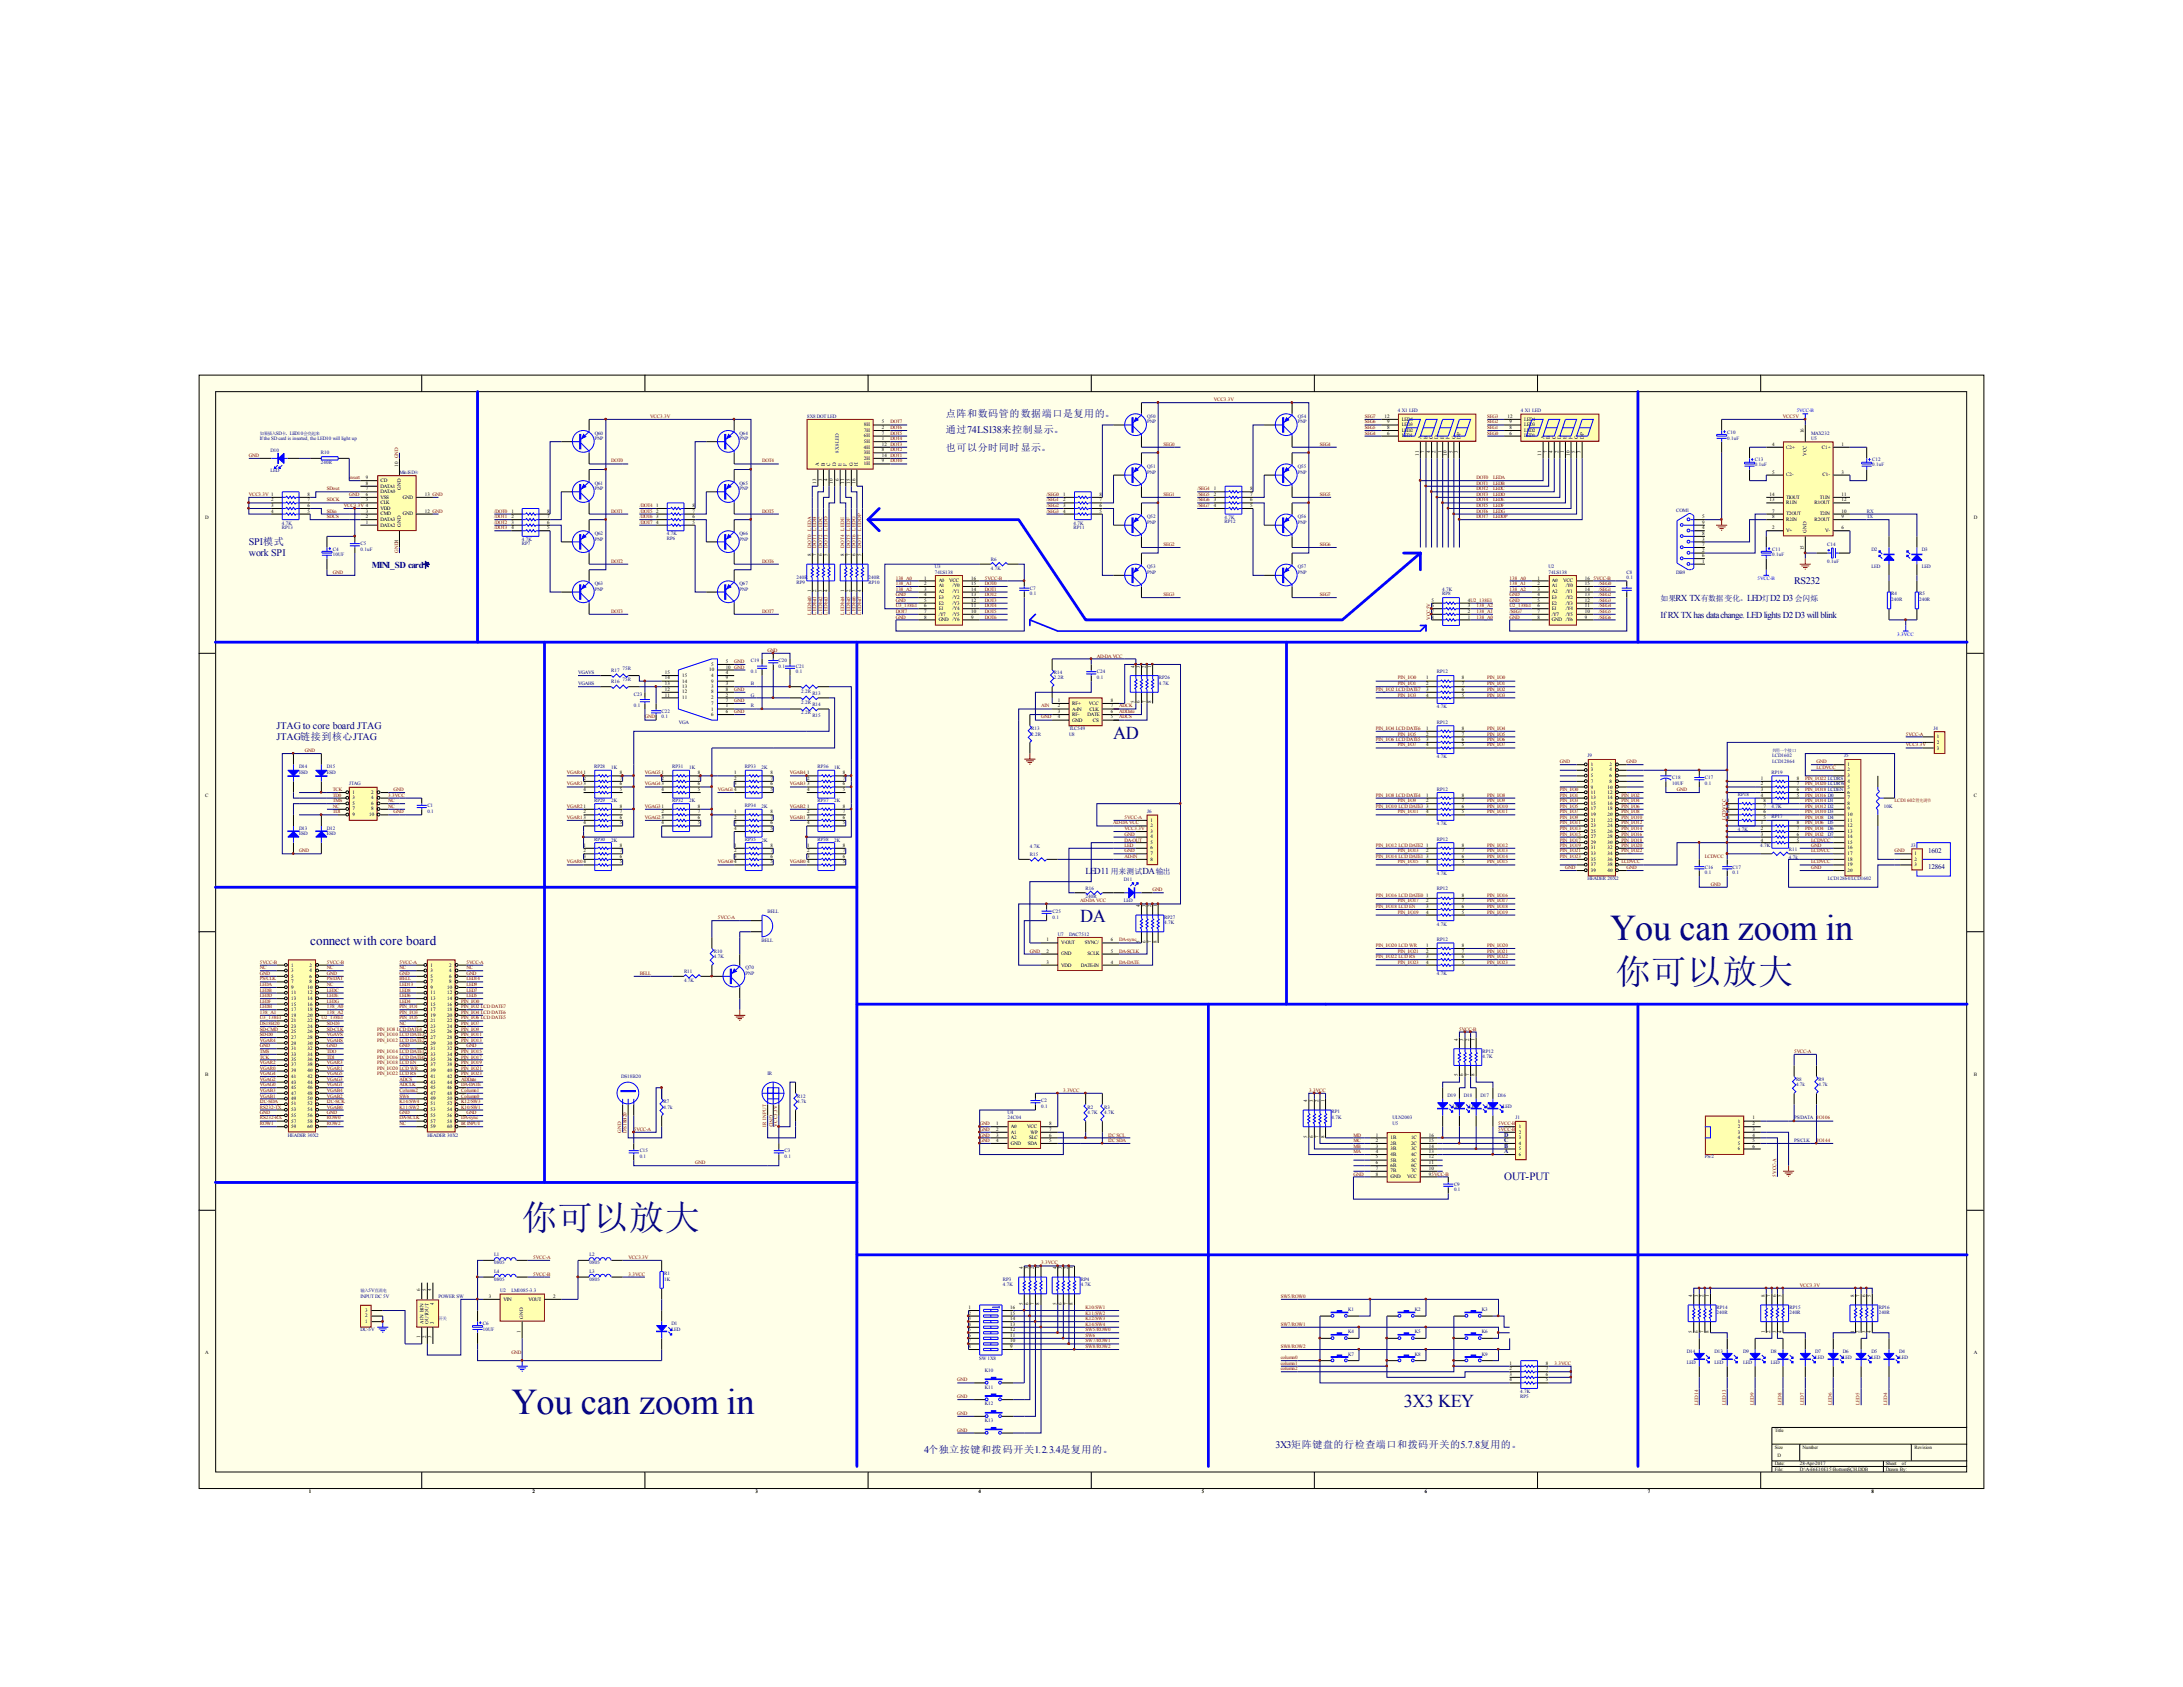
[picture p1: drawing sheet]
<svg xmlns="http://www.w3.org/2000/svg" width="279mm" height="216mm" viewBox="0 0 279 216" stroke-linecap="round" stroke-linejoin="round" font-family="sans-serif">
<defs><g id="words">
<g font-size="4.6" fill="#000080">
<text x="206.1" y="120.3">You can zoom in</text>
<text x="65.4" y="180.9">You can zoom in</text>
</g>
<g font-size="4.5" fill="#000080">
<text x="206.8" y="126">你可以放大</text>
<text x="66.8" y="157.4">你可以放大</text>
</g>
<g font-size="2.3" fill="#000080">
<text x="142.5" y="94.6">AD</text>
<text x="138.3" y="118">DA</text>
<text x="179.7" y="180.1">3X3 KEY</text>
</g>
<text font-size="1.7" fill="#000080" x="39.7" y="121">connect with core board</text>
<text font-size="1.4" fill="#000080" x="192.5" y="151">OUT-PUT</text>
<g font-size="1.3" fill="#000080">
<text x="121.1" y="53.3">点阵和数码管的数据端口是复用的。</text>
<text x="121.1" y="55.5">通过74LS138来控制显示。</text>
<text x="121.1" y="57.7">也可以分时同时显示。</text>
<text x="31.8" y="69.8">SPI模式</text>
<text x="31.8" y="71.2">work SPI</text>
<text x="229.6" y="74.8">RS232</text>
<text x="35.4" y="93.3">JTAG to core board JTAG</text>
<text x="35.4" y="94.7">JTAG链接到核心JTAG</text>
<text x="118.3" y="185.9">4个独立按键和拨码开关1.2.3.4是复用的。</text>
<text x="163.2" y="185.3">3X3矩阵键盘的行检查端口和拨码开关的5.7.8复用的。</text>
</g>
<g font-size="1.2" fill="#000080">
<text x="47.6" y="72.6">MINI_SD card</text>
<text x="214.5" y="77">RX TX</text>
<text x="223.6" y="77">LED</text>
<text x="226.6" y="77">D2 D3</text>
<text x="212.5" y="79.1">If RX TX has data change. LED lights D2 D3 will blink</text>
<text x="138.9" y="111.8">LED11</text>
<text x="146.2" y="111.8">DA</text>
</g>
<g font-size="1" fill="#000080">
<text x="54" y="72.6">卡</text>
<text x="212.5" y="77">如果</text>
<text x="217.7" y="77">有数据变化。</text>
<text x="225.6" y="77">灯</text>
<text x="229.7" y="77">会闪烁</text>
<text x="142.2" y="111.8">用来测试</text>
<text x="147.9" y="111.8">输出</text>
</g>
<g font-size=".9" fill="#000080">
<text x="246.8" y="109.1">1602</text>
<text x="246.8" y="111.3">12864</text>
</g>
<g font-size=".8" fill="#000080">
<text x="192.5" y="147.6">A</text>
<text x="192.5" y="146.9">B</text>
<text x="192.5" y="146.1">C</text>
<text x="192.5" y="145.5">D</text>
</g>
<g font-size=".6" fill="#800000">
<text x="83.2" y="53.5">VCC3.3V</text>
<text x="155.4" y="51.3">VCC3.3V</text>
<text x="174.7" y="53.5">SEG7</text>
<text x="190.3" y="53.5">SEG3</text>
<text x="228.2" y="53.5">VCC5V</text>
<text x="31.8" y="58.5">GND</text>
<text x="78.2" y="59.2">DOT0</text>
<text x="97.5" y="59.2">DOT4</text>
<text x="114" y="59.2">DOT0</text>
<text x="114" y="57.7">DOT2</text>
<text x="114" y="56.3">DOT4</text>
<text x="114" y="55.6">DOT5</text>
<text x="114" y="54.9">DOT6</text>
<text x="114" y="54.2">DOT7</text>
<text x="148.9" y="57.1">SEG0</text>
<text x="168.9" y="57.1">SEG4</text>
<text x="174.7" y="55.6">SEG4</text>
<text x="174.7" y="54.9">SEG5</text>
<text x="174.7" y="54.2">SEG6</text>
<text x="190.3" y="55.6">SEG0</text>
<text x="190.3" y="54.9">SEG1</text>
<text x="190.3" y="54.2">SEG2</text>
<text x="31.8" y="63.5">VCC3.3V 1</text>
<text x="41.8" y="65.6">SDin</text>
<text x="41.8" y="64.2">SDCK</text>
<text x="41.8" y="62.7">SDout</text>
<text x="44" y="64.9">VCC3.3V 4</text>
<text x="44.7" y="63.5">GND</text>
<text x="44.7" y="61.3">insert</text>
<text x="63.2" y="65.6">/DOT0</text>
<text x="78.2" y="65.6">DOT1</text>
<text x="81.9" y="64.9">/DOT4</text>
<text x="81.9" y="65.6">/DOT5</text>
<text x="97.5" y="65.6">DOT5</text>
<text x="133.9" y="63.5">/SEG0</text>
<text x="133.9" y="64.2">/SEG1</text>
<text x="133.9" y="64.9">/SEG2</text>
<text x="133.9" y="65.6">/SEG3</text>
<text x="148.9" y="63.5">SEG1</text>
<text x="153.2" y="62.7">/SEG4</text>
<text x="153.2" y="63.5">/SEG5</text>
<text x="153.2" y="64.2">/SEG6</text>
<text x="153.2" y="64.9">/SEG7</text>
<text x="168.9" y="63.5">SEG5</text>
<text x="189" y="61.3">DOT0</text>
<text x="189" y="62.1">DOT1</text>
<text x="189" y="62.7">DOT2</text>
<text x="189" y="63.5">DOT3</text>
<text x="189" y="64.2">DOT4</text>
<text x="189" y="64.9">DOT5</text>
<text x="189" y="65.6">DOT6</text>
<text x="191.1" y="61.3">LEDA</text>
<text x="191.1" y="62.1">LEDB</text>
<text x="191.1" y="62.7">LEDC</text>
<text x="191.1" y="63.5">LEDD</text>
<text x="191.1" y="64.2">LEDE</text>
<text x="191.1" y="64.9">LEDF</text>
<text x="191.1" y="65.6">LEDG</text>
<text x="41.8" y="66.3">SDCS</text>
<text x="51" y="70.8" transform="rotate(-90 51 70.8)">GND</text>
<text x="63.2" y="66.3">/DOT1</text>
<text x="63.2" y="67.1">/DOT2</text>
<text x="63.2" y="67.7">/DOT3</text>
<text x="81.9" y="66.3">/DOT6</text>
<text x="81.9" y="67.1">/DOT7</text>
<text x="103.8" y="70.1" transform="rotate(-90 103.8 70.1)">DOT0 LEDA</text>
<text x="104.5" y="70.1" transform="rotate(-90 104.5 70.1)">DOT1 LEDB</text>
<text x="105.2" y="70.1" transform="rotate(-90 105.2 70.1)">DOT2 LEDC</text>
<text x="105.9" y="70.1" transform="rotate(-90 105.9 70.1)">DOT3 LEDD</text>
<text x="108" y="70.1" transform="rotate(-90 108 70.1)">DOT4 LEDE</text>
<text x="108.8" y="70.1" transform="rotate(-90 108.8 70.1)">DOT5 LEDF</text>
<text x="109.5" y="70.1" transform="rotate(-90 109.5 70.1)">DOT6 LEDG</text>
<text x="110.2" y="70.1" transform="rotate(-90 110.2 70.1)">DOT7 LEDDP</text>
<text x="148.9" y="69.8">SEG2</text>
<text x="168.9" y="69.8">SEG6</text>
<text x="189" y="66.3">DOT7</text>
<text x="191.1" y="66.3">LEDDP</text>
<text x="42.6" y="73.4">GND</text>
<text x="78.2" y="72.1">DOT2</text>
<text x="97.5" y="72.1">DOT6</text>
<text x="114.6" y="76.3">GND</text>
<text x="114.6" y="77">GND</text>
<text x="114.6" y="77.7">U3_138E1</text>
<text x="114.6" y="74.2">138_A0</text>
<text x="114.6" y="74.8">138_A1</text>
<text x="114.6" y="75.6">138_A2</text>
<text x="126.1" y="74.8">DOT0</text>
<text x="126.1" y="75.6">DOT1</text>
<text x="126.1" y="76.3">DOT2</text>
<text x="126.1" y="77">DOT3</text>
<text x="126.1" y="77.7">DOT4</text>
<text x="126.1" y="74.2">5VCC-B</text>
<text x="148.9" y="76.3">SEG3</text>
<text x="168.9" y="76.3">SEG7</text>
<text x="189" y="77.7">138_A2</text>
<text x="193.2" y="76.3">GND</text>
<text x="193.2" y="77">GND</text>
<text x="193.2" y="77.7">U2_138E1</text>
<text x="193.2" y="75.6">138_A2</text>
<text x="193.2" y="74.8">138_A1</text>
<text x="193.2" y="74.2">138_A0</text>
<text x="204" y="74.2">5VCC-B</text>
<text x="204.6" y="74.8">/SEG0</text>
<text x="204.6" y="75.6">/SEG1</text>
<text x="204.6" y="76.3">/SEG2</text>
<text x="204.6" y="77">/SEG3</text>
<text x="204.6" y="77.7">/SEG4</text>
<text x="78.2" y="78.4">DOT3</text>
<text x="97.5" y="78.4">DOT7</text>
<text x="98.2" y="83.4">GND</text>
<text x="103.8" y="78.7" transform="rotate(-90 103.8 78.7)">LEDbit0</text>
<text x="104.5" y="78.7" transform="rotate(-90 104.5 78.7)">LEDbit1</text>
<text x="105.2" y="78.7" transform="rotate(-90 105.2 78.7)">LEDbit2</text>
<text x="105.9" y="78.7" transform="rotate(-90 105.9 78.7)">LEDbit3</text>
<text x="108" y="78.7" transform="rotate(-90 108 78.7)">LEDbit4</text>
<text x="108.8" y="78.7" transform="rotate(-90 108.8 78.7)">LEDbit5</text>
<text x="109.5" y="78.7" transform="rotate(-90 109.5 78.7)">LEDbit6</text>
<text x="110.2" y="78.7" transform="rotate(-90 110.2 78.7)">LEDbit7</text>
<text x="114.6" y="78.4">DOT7</text>
<text x="114.6" y="79.2">GND</text>
<text x="126.1" y="78.4">DOT5</text>
<text x="126.1" y="79.2">DOT6</text>
<text x="183" y="79.3" transform="rotate(-90 183 79.3)">VCC5V</text>
<text x="189" y="79.2">138_A0</text>
<text x="189" y="78.4">138_A1</text>
<text x="193.2" y="78.4">/SEG7</text>
<text x="193.2" y="79.2">GND</text>
<text x="204.6" y="78.4">/SEG5</text>
<text x="204.6" y="79.2">/SEG6</text>
<text x="94" y="89.8">GND</text>
<text x="94" y="88.4">GND</text>
<text x="94" y="84.8">GND</text>
<text x="140.4" y="84.2">AD-DA VCC</text>
<text x="176.1" y="88.4">PIN_I/O2 LCD DATE7</text>
<text x="178.9" y="87">PIN_I/O0</text>
<text x="178.9" y="87.7">PIN_I/O1</text>
<text x="178.9" y="89.2">PIN_I/O3</text>
<text x="190.3" y="87">PIN_I/O0</text>
<text x="190.3" y="87.7">PIN_I/O1</text>
<text x="190.3" y="88.4">PIN_I/O2</text>
<text x="190.3" y="89.2">PIN_I/O3</text>
<text x="82.5" y="91.9">GND</text>
<text x="94" y="91.3">GND</text>
<text x="133.3" y="90.5">AIN</text>
<text x="133.3" y="91.9">GND</text>
<text x="143.3" y="91.9">ADCS</text>
<text x="143.3" y="91.3">ADDate</text>
<text x="143.3" y="90.5">ADCK</text>
<text x="176.1" y="93.4">PIN_I/O4 LCD DATE6</text>
<text x="176.1" y="94.8">PIN_I/O6 LCD DATE5</text>
<text x="178.9" y="94.1">PIN_I/O5</text>
<text x="178.9" y="95.5">PIN_I/O7</text>
<text x="190.3" y="93.4">PIN_I/O4</text>
<text x="190.3" y="94.1">PIN_I/O5</text>
<text x="190.3" y="94.8">PIN_I/O6</text>
<text x="190.3" y="95.5">PIN_I/O7</text>
<text x="243.9" y="95.5">VCC3.3V</text>
<text x="243.9" y="94.1">5VCC-A</text>
<text x="39" y="96.3">GND</text>
<text x="42.6" y="101.3">TCK</text>
<text x="42.6" y="101.9">TD0</text>
<text x="49.7" y="101.9">3.3VCC</text>
<text x="50.4" y="101.3">GND</text>
<text x="72.6" y="100.5">VGAR33</text>
<text x="72.6" y="99.1">VGAR41</text>
<text x="82.5" y="100.5">VGAG43</text>
<text x="82.5" y="99.1">VGAG51</text>
<text x="91.9" y="101.3">VGAG14</text>
<text x="101.1" y="100.5">VGAB3</text>
<text x="101.1" y="99.1">VGAB4</text>
<text x="176.1" y="101.9">PIN_I/O8 LCD DATE4</text>
<text x="190.3" y="101.9">PIN_I/O8</text>
<text x="199.6" y="101.3">PIN_I/O0</text>
<text x="199.6" y="101.9">PIN_I/O1</text>
<text x="199.6" y="97.7">GND</text>
<text x="207.5" y="101.9">PIN_I/O2</text>
<text x="208.2" y="97.7">GND</text>
<text x="214.6" y="101.3">GND</text>
<text x="231.1" y="101.9">PIN_I/O16 D0</text>
<text x="231.1" y="101.3">PIN_I/O18 LCDEN</text>
<text x="231.1" y="100.5">PIN_I/O20 LCDRW</text>
<text x="231.1" y="99.8">PIN_I/O22 LCDRS</text>
<text x="232.5" y="98.4">LCDVCC</text>
<text x="232.5" y="97.7">GND</text>
<text x="42.6" y="102.7">TMS</text>
<text x="42.6" y="104.1">TDI</text>
<text x="42.6" y="103.4">NC</text>
<text x="49.7" y="103.4">NC</text>
<text x="49.7" y="102.7">NC</text>
<text x="50.4" y="104.1">GND</text>
<text x="72.6" y="104.8">VGAR13</text>
<text x="72.6" y="103.4">VGAR21</text>
<text x="82.5" y="104.8">VGAG23</text>
<text x="82.5" y="103.4">VGAG31</text>
<text x="101.1" y="104.8">VGAB1</text>
<text x="101.1" y="103.4">VGAB2</text>
<text x="142.5" y="105.5">AD-DA VCC</text>
<text x="143.9" y="104.8">5VCC-A</text>
<text x="143.9" y="106.3">VCC3.3V</text>
<text x="143.9" y="106.9">GND</text>
<text x="143.9" y="107.7">DA-OUT</text>
<text x="176.1" y="103.4">PIN_I/O10 LCD DATE3</text>
<text x="178.9" y="102.7">PIN_I/O9</text>
<text x="178.9" y="104.1">PIN_I/O11</text>
<text x="190.3" y="102.7">PIN_I/O9</text>
<text x="190.3" y="103.4">PIN_I/O10</text>
<text x="190.3" y="104.1">PIN_I/O11</text>
<text x="199.6" y="102.7">PIN_I/O3</text>
<text x="199.6" y="103.4">PIN_I/O5</text>
<text x="199.6" y="104.1">PIN_I/O7</text>
<text x="199.6" y="104.8">PIN_I/O9</text>
<text x="199.6" y="105.5">PIN_I/O11</text>
<text x="199.6" y="106.3">PIN_I/O13</text>
<text x="199.6" y="106.9">PIN_I/O15</text>
<text x="199.6" y="107.7">PIN_I/O17</text>
<text x="207.5" y="102.7">PIN_I/O4</text>
<text x="207.5" y="103.4">PIN_I/O6</text>
<text x="207.5" y="104.1">PIN_I/O8</text>
<text x="207.5" y="104.8">PIN_I/O10</text>
<text x="207.5" y="105.5">PIN_I/O12</text>
<text x="207.5" y="106.3">PIN_I/O14</text>
<text x="207.5" y="106.9">PIN_I/O16</text>
<text x="207.5" y="107.7">PIN_I/O18</text>
<text x="220.9" y="105" transform="rotate(-90 220.9 105)">LCDVCC</text>
<text x="231.1" y="106.9">PIN_I/O2</text>
<text x="231.1" y="106.3">PIN_I/O4</text>
<text x="231.1" y="105.5">PIN_I/O6</text>
<text x="231.1" y="104.8">PIN_I/O8</text>
<text x="231.1" y="104.1">PIN_I/O10 D3</text>
<text x="231.1" y="103.4">PIN_I/O12 D2</text>
<text x="231.1" y="102.7">PIN_I/O14 D1</text>
<text x="231.8" y="107.7">LCDVCC</text>
<text x="242.5" y="102.7">LCD1602</text>
<text x="245.1" y="102.7">背光调节</text>
<text x="38.3" y="109.1">GND</text>
<text x="72.6" y="110.5">VGAR04</text>
<text x="91.9" y="110.5">VGAG04</text>
<text x="101.1" y="110.5">VGAB0</text>
<text x="143.9" y="108.4">LED</text>
<text x="143.9" y="109.1">GND</text>
<text x="143.9" y="109.8">AD-IN</text>
<text x="176.1" y="108.4">PIN_I/O12 LCD DATE2</text>
<text x="176.1" y="109.8">PIN_I/O14 LCD DATE1</text>
<text x="178.9" y="109.1">PIN_I/O13</text>
<text x="178.9" y="110.5">PIN_I/O15</text>
<text x="190.3" y="108.4">PIN_I/O12</text>
<text x="190.3" y="109.1">PIN_I/O13</text>
<text x="190.3" y="109.8">PIN_I/O14</text>
<text x="190.3" y="110.5">PIN_I/O15</text>
<text x="199.6" y="108.4">PIN_I/O19</text>
<text x="199.6" y="109.1">PIN_I/O21</text>
<text x="199.6" y="109.8">PIN_I/O23</text>
<text x="200.3" y="111.3">GND</text>
<text x="207.5" y="108.4">PIN_I/O20</text>
<text x="207.5" y="109.1">PIN_I/O22</text>
<text x="207.5" y="110.5">LCDVCC</text>
<text x="208.2" y="111.3">GND</text>
<text x="218.2" y="109.8">LCDVCC</text>
<text x="218.9" y="113.4">GND</text>
<text x="231.8" y="110.5">LCDVCC</text>
<text x="231.8" y="111.3">GND</text>
<text x="231.8" y="109.1">LCDVCC</text>
<text x="231.8" y="108.4">GND</text>
<text x="242.5" y="109.1">GND</text>
<text x="91.9" y="117.6">5VCC-A</text>
<text x="138.3" y="115.5">AD-DA VCC</text>
<text x="147.5" y="114">GND</text>
<text x="176.1" y="114.8">PIN_I/O16 LCD DATE0</text>
<text x="176.1" y="116.2">PIN_I/O18 LCD EN</text>
<text x="178.9" y="115.5">PIN_I/O17</text>
<text x="178.9" y="116.9">PIN_I/O19</text>
<text x="190.3" y="114.8">PIN_I/O16</text>
<text x="190.3" y="115.5">PIN_I/O17</text>
<text x="190.3" y="116.2">PIN_I/O18</text>
<text x="190.3" y="116.9">PIN_I/O19</text>
<text x="33.3" y="123.4">5VCC-B</text>
<text x="33.3" y="124">NC</text>
<text x="33.3" y="124.8">GND</text>
<text x="33.3" y="125.5">PS/CLK</text>
<text x="41.8" y="123.4">5VCC-B</text>
<text x="41.8" y="124">NC</text>
<text x="41.8" y="124.8">GND</text>
<text x="41.8" y="125.5">PS/DAT</text>
<text x="51.1" y="123.4">5VCC-A</text>
<text x="51.1" y="124">NC</text>
<text x="51.1" y="124.8">GND</text>
<text x="51.1" y="125.5">BELL</text>
<text x="59.7" y="123.4">5VCC-A</text>
<text x="59.7" y="124">NC</text>
<text x="59.7" y="124.8">GND</text>
<text x="59.7" y="125.5">LED14</text>
<text x="81.9" y="124.8">BELL</text>
<text x="131.8" y="121.9">GND</text>
<text x="143.3" y="120.5">DA-sync</text>
<text x="143.3" y="121.9">DA-SCLK</text>
<text x="143.3" y="123.4">DA-DATE</text>
<text x="176.1" y="121.2">PIN_I/O20 LCD WR</text>
<text x="176.1" y="122.6">PIN_I/O22 LCD RS</text>
<text x="178.9" y="121.9">PIN_I/O21</text>
<text x="178.9" y="123.4">PIN_I/O23</text>
<text x="190.3" y="121.2">PIN_I/O20</text>
<text x="190.3" y="121.9">PIN_I/O21</text>
<text x="190.3" y="122.6">PIN_I/O22</text>
<text x="190.3" y="123.4">PIN_I/O23</text>
<text x="33.3" y="126.2">LEDA</text>
<text x="33.3" y="126.9">LEDB</text>
<text x="33.3" y="127.6">LEDD</text>
<text x="33.3" y="128.4">LEDF</text>
<text x="33.3" y="129">LEDH</text>
<text x="33.3" y="129.8">138_A1</text>
<text x="33.3" y="130.5">U3_138E1</text>
<text x="33.3" y="131.1">DS18B20</text>
<text x="33.3" y="131.9">SD-CMD</text>
<text x="41.1" y="130.5">U2_138E1</text>
<text x="41.8" y="126.2">NC</text>
<text x="41.8" y="126.9">LEDC</text>
<text x="41.8" y="127.6">LEDE</text>
<text x="41.8" y="128.4">LEDG</text>
<text x="41.8" y="129">138_A0</text>
<text x="41.8" y="129.8">138_A2</text>
<text x="41.8" y="131.1">SD-D3</text>
<text x="41.8" y="131.9">SD-CLK</text>
<text x="48.3" y="131.9">PIN_I/O8 LCD DATE4</text>
<text x="51.1" y="126.2">LED13</text>
<text x="51.1" y="128.4">LED4</text>
<text x="51.1" y="127.6">LED6</text>
<text x="51.1" y="126.9">LED8</text>
<text x="51.1" y="129">PIN_I/O1</text>
<text x="51.1" y="129.8">PIN_I/O3</text>
<text x="51.1" y="130.5">PIN_I/O5</text>
<text x="51.1" y="131.1">NC</text>
<text x="59" y="128.4">PIN_I/O0</text>
<text x="59" y="129">PIN_I/O2 LCD DATE7</text>
<text x="59" y="129.8">PIN_I/O4 LCD DATE6</text>
<text x="59" y="130.5">PIN_I/O6 LCD DATE5</text>
<text x="59" y="131.1">PIN_I/O7</text>
<text x="59" y="131.9">PIN_I/O9</text>
<text x="59.7" y="127.6">LED5</text>
<text x="59.7" y="126.9">LED7</text>
<text x="59.7" y="126.2">LED9</text>
<text x="186.8" y="131.9">5VCC-B</text>
<text x="33.3" y="132.6">SD-D0</text>
<text x="33.3" y="133.3">VGAR4</text>
<text x="33.3" y="134">GND</text>
<text x="33.3" y="134.7">TMS</text>
<text x="33.3" y="135.5">TCK</text>
<text x="33.3" y="136.1">VGAR2</text>
<text x="33.3" y="136.9">VGAR0</text>
<text x="33.3" y="137.6">VGAG4</text>
<text x="41.8" y="133.3">VGAHS</text>
<text x="41.8" y="132.6">VGAVS</text>
<text x="41.8" y="134">GND</text>
<text x="41.8" y="134.7">TDO</text>
<text x="41.8" y="135.5">TDI</text>
<text x="41.8" y="136.1">VGAR3</text>
<text x="41.8" y="136.9">VGAR1</text>
<text x="41.8" y="137.6">VGAG5</text>
<text x="48.3" y="132.6">PIN_I/O10 LCD DATE3</text>
<text x="48.3" y="133.3">PIN_I/O12 LCD DATE2</text>
<text x="48.3" y="134.7">PIN_I/O14 LCD DATE1</text>
<text x="48.3" y="135.5">PIN_I/O16 LCD DATE0</text>
<text x="48.3" y="136.1">PIN_I/O18 LCD EN</text>
<text x="48.3" y="136.9">PIN_I/O20 LCD WR</text>
<text x="48.3" y="137.6">PIN_I/O22 LCD RS</text>
<text x="51.1" y="134">GND</text>
<text x="59" y="132.6">PIN_I/O11</text>
<text x="59" y="133.3">PIN_I/O13</text>
<text x="59" y="134.7">PIN_I/O15</text>
<text x="59" y="135.5">PIN_I/O17</text>
<text x="59" y="136.1">PIN_I/O19</text>
<text x="59" y="136.9">PIN_I/O21</text>
<text x="59" y="137.6">PIN_I/O23</text>
<text x="59.7" y="134">GND</text>
<text x="229.6" y="134.7">5VCC-A</text>
<text x="33.3" y="139">VGAG0</text>
<text x="33.3" y="138.3">VGAG2</text>
<text x="33.3" y="140.5">VGAB1</text>
<text x="33.3" y="139.7">VGAB3</text>
<text x="33.3" y="141.1">I2C-SDA</text>
<text x="33.3" y="141.9">RS232-TX</text>
<text x="33.3" y="142.6">GND</text>
<text x="33.3" y="143.3">RS232-RX</text>
<text x="41.8" y="139">VGAG1</text>
<text x="41.8" y="138.3">VGAG3</text>
<text x="41.8" y="141.9">VGAB0</text>
<text x="41.8" y="140.5">VGAB2</text>
<text x="41.8" y="139.7">VGAB4</text>
<text x="41.8" y="141.1">I2C-SCK</text>
<text x="41.8" y="142.6">GND</text>
<text x="41.8" y="143.3">ROW0</text>
<text x="51.1" y="142.6">GND</text>
<text x="51.1" y="139.7">Column2</text>
<text x="51.1" y="138.3">ADCS</text>
<text x="51.1" y="139">ADCLK</text>
<text x="51.1" y="143.3">DA-SCLK</text>
<text x="51.1" y="141.9">K11/SW2</text>
<text x="51.1" y="141.1">K14/SW4</text>
<text x="51.1" y="140.5">SW6</text>
<text x="59" y="140.5">Column0</text>
<text x="59" y="139.7">Column1</text>
<text x="59" y="138.3">ADDate</text>
<text x="59" y="139">DA-DATE</text>
<text x="59" y="143.3">DA-sync</text>
<text x="59" y="141.9">K10/SW1</text>
<text x="59" y="141.1">K12/SW3</text>
<text x="59.7" y="142.6">GND</text>
<text x="98.5" y="142.7" transform="rotate(90 98.5 142.7)">GND</text>
<text x="136.1" y="139.7">3.3VCC</text>
<text x="167.6" y="139.7">3.3VCC</text>
<text x="232.5" y="143.3">I/O106</text>
<text x="33.3" y="144">ROW1</text>
<text x="41.8" y="144">ROW2</text>
<text x="51.1" y="144">NC</text>
<text x="59" y="144">IR INPUT</text>
<text x="79.5" y="144.9" transform="rotate(-90 79.5 144.9)">GND</text>
<text x="80.2" y="144.9" transform="rotate(-90 80.2 144.9)">DS18B20</text>
<text x="81.1" y="144.7">5VCC-A</text>
<text x="89" y="149">GND</text>
<text x="98" y="144.2" transform="rotate(-90 98 144.2)">IR INPUT</text>
<text x="99.5" y="144.2" transform="rotate(-90 99.5 144.2)">VCC3.3V</text>
<text x="125.4" y="144">GND</text>
<text x="125.4" y="145.5">GND</text>
<text x="125.4" y="146.1">GND</text>
<text x="125.4" y="144.7">GND</text>
<text x="141.8" y="146.1">I2C SDA</text>
<text x="141.8" y="145.5">I2C SCL</text>
<text x="173.2" y="147.6">MA</text>
<text x="173.2" y="146.9">MB</text>
<text x="173.2" y="146.1">MC</text>
<text x="173.2" y="145.5">MD</text>
<text x="191.8" y="144.7">5VCC-B</text>
<text x="191.8" y="144">5VCC-B</text>
<text x="232.5" y="146.1">I/O144</text>
<text x="173.2" y="150.5">GND</text>
<text x="227.3" y="150.6" transform="rotate(-90 227.3 150.6)">5VCC-A</text>
<text x="68.2" y="161.1">5VCC-A</text>
<text x="80.4" y="161.1">VCC3.3V</text>
<text x="133.3" y="161.8">3.3VCC</text>
<text x="68.2" y="163.2">5VCC-B</text>
<text x="80.4" y="163.2">3.3VCC</text>
<text x="138.9" y="167.6">K10/SW1</text>
<text x="163.9" y="166.1">SW5/ROW0</text>
<text x="230.4" y="164.7">VCC3.3V</text>
<text x="65.4" y="173.2">GND</text>
<text x="138.9" y="168.2">K11/SW2</text>
<text x="138.9" y="169">K12/SW3</text>
<text x="138.9" y="169.7">K14/SW4</text>
<text x="138.9" y="171.8">SW7/ROW1</text>
<text x="138.9" y="171.1">SW6</text>
<text x="138.9" y="170.3">SW5/ROW0</text>
<text x="138.9" y="172.6">SW8/ROW2</text>
<text x="163.9" y="169.7">SW7/ROW1</text>
<text x="163.9" y="172.6">SW8/ROW2</text>
<text x="163.9" y="173.9">column0</text>
<text x="122.5" y="178.9">GND</text>
<text x="122.5" y="176.8">GND</text>
<text x="163.9" y="175.3">column2</text>
<text x="163.9" y="174.7">column1</text>
<text x="199" y="174.7">3.3VCC</text>
<text x="217.3" y="179.8" transform="rotate(-90 217.3 179.8)">LED14</text>
<text x="220.9" y="179.8" transform="rotate(-90 220.9 179.8)">LED13</text>
<text x="224.5" y="179.8" transform="rotate(-90 224.5 179.8)">LED9</text>
<text x="228" y="179.8" transform="rotate(-90 228 179.8)">LED8</text>
<text x="230.9" y="179.8" transform="rotate(-90 230.9 179.8)">LED7</text>
<text x="234.4" y="179.8" transform="rotate(-90 234.4 179.8)">LED6</text>
<text x="238" y="179.8" transform="rotate(-90 238 179.8)">LED5</text>
<text x="241.6" y="179.8" transform="rotate(-90 241.6 179.8)">LED4</text>
<text x="122.5" y="181.1">GND</text>
<text x="122.5" y="183.2">GND</text>
</g>
<g font-size=".6" fill="#000080">
<text x="103.3" y="53.5">8X8 DOT LED</text>
<text x="146.8" y="53.5">Q50</text>
<text x="166.1" y="53.5">Q54</text>
<text x="178.9" y="52.7">4 X1 LED</text>
<text x="194.6" y="52.7">4 X1 LED</text>
<text x="33.3" y="55.6">如果插入SD卡，LED10会亮起来</text>
<text x="33.3" y="56.3">If the SD card is inserted, the LED10 will light up</text>
<text x="34.6" y="57.8">D10</text>
<text x="41.1" y="58.2">R10</text>
<text x="41.1" y="59.4">240R</text>
<text x="76.1" y="55.6">Q60</text>
<text x="76.1" y="56.3">PNP</text>
<text x="94.7" y="55.6">Q64</text>
<text x="94.7" y="56.3">PNP</text>
<text x="107.4" y="57.9" transform="rotate(-90 107.4 57.9)">8X8LED</text>
<text x="146.8" y="54.2">PNP</text>
<text x="146.8" y="59.9">Q51</text>
<text x="166.1" y="54.2">PNP</text>
<text x="166.1" y="59.9">Q55</text>
<text x="221.1" y="55.5">C10</text>
<text x="221.1" y="56.3">0.1uF</text>
<text x="224.6" y="59">C13</text>
<text x="224.6" y="59.7">0.1uF</text>
<text x="231.8" y="56.3">U5</text>
<text x="231.8" y="55.6">MAX232</text>
<text x="239.6" y="59">C12</text>
<text x="239.6" y="59.7">0.1uF</text>
<text x="34.6" y="60.5">LED</text>
<text x="51.1" y="60.6">MiniSD</text>
<text x="53" y="60.6">卡</text>
<text x="76.1" y="62.1">Q61</text>
<text x="76.1" y="62.7">PNP</text>
<text x="94.7" y="62.1">Q65</text>
<text x="94.7" y="62.7">PNP</text>
<text x="146.8" y="60.6">PNP</text>
<text x="166.1" y="60.6">PNP</text>
<text x="214.5" y="65.5">COM1</text>
<text x="238.9" y="65.6">RX</text>
<text x="36.1" y="67.6">RP13</text>
<text x="36.1" y="67.1">4.7K</text>
<text x="42.6" y="70.5">C4</text>
<text x="42.6" y="71.2">10UF</text>
<text x="46.1" y="69.8">C5</text>
<text x="46.1" y="70.5">0.1uF</text>
<text x="66.8" y="69.8">RP7</text>
<text x="66.8" y="69.3">4.7K</text>
<text x="76.1" y="68.4">Q62</text>
<text x="76.1" y="69.2">PNP</text>
<text x="85.3" y="69.1">RP6</text>
<text x="85.3" y="68.5">4.7K</text>
<text x="94.7" y="68.4">Q66</text>
<text x="94.7" y="69.2">PNP</text>
<text x="126.8" y="71.8">R6</text>
<text x="137.4" y="67.6">RP11</text>
<text x="137.4" y="67.1">4.7K</text>
<text x="146.8" y="66.3">Q52</text>
<text x="146.8" y="67.1">PNP</text>
<text x="156.7" y="67">RP12</text>
<text x="156.7" y="66.4">4.7K</text>
<text x="166.1" y="66.3">Q56</text>
<text x="166.1" y="67.1">PNP</text>
<text x="226.8" y="70.5">C11</text>
<text x="226.8" y="71.2">0.1uF</text>
<text x="233.8" y="69.8">C14</text>
<text x="238.9" y="66.3">TX</text>
<text x="239.5" y="70.5">D2</text>
<text x="246" y="70.5">D3</text>
<text x="76.1" y="74.8">Q63</text>
<text x="76.1" y="75.6">PNP</text>
<text x="94.7" y="74.8">Q67</text>
<text x="94.7" y="75.6">PNP</text>
<text x="101.9" y="74.8">RP9</text>
<text x="101.9" y="74.1">240R</text>
<text x="111.2" y="74.8">RP10</text>
<text x="111.2" y="74.1">240R</text>
<text x="119.6" y="72.7">U3</text>
<text x="119.6" y="73.4">74LS138</text>
<text x="126.8" y="73">4.7K</text>
<text x="131.8" y="75.5">C7</text>
<text x="131.8" y="76.2">0.1</text>
<text x="146.8" y="72.7">Q53</text>
<text x="146.8" y="73.4">PNP</text>
<text x="166.1" y="72.7">Q57</text>
<text x="166.1" y="73.4">PNP</text>
<text x="184.6" y="76.2">RP8</text>
<text x="184.6" y="75.7">4.7K</text>
<text x="198.2" y="72.7">U2</text>
<text x="198.2" y="73.4">74LS138</text>
<text x="208.2" y="73.4">C8</text>
<text x="208.2" y="74.1">0.1</text>
<text x="214.5" y="73.4">DB9</text>
<text x="233.8" y="72.1">0.1uF</text>
<text x="239.5" y="72.6">LED</text>
<text x="242.1" y="76.2">R4</text>
<text x="242.1" y="77">240R</text>
<text x="245.6" y="76.2">R5</text>
<text x="245.6" y="77">240R</text>
<text x="246" y="72.6">LED</text>
<text x="74" y="87.7">VGAHS</text>
<text x="74" y="86.3">VGAVS</text>
<text x="78.2" y="86">R17</text>
<text x="78.2" y="87.5">R16</text>
<text x="79.7" y="85.8">75R</text>
<text x="79.7" y="87.2">75R</text>
<text x="81.1" y="89.1">C23</text>
<text x="96.1" y="89.2">G</text>
<text x="96.1" y="87.7">B</text>
<text x="96.1" y="84.8">C19</text>
<text x="96.1" y="86.2">0.1</text>
<text x="99.7" y="84.8">C20</text>
<text x="99.7" y="85.5">0.1</text>
<text x="101.9" y="85.5">C21</text>
<text x="101.9" y="86.2">0.1</text>
<text x="102.5" y="88.6">2.2R</text>
<text x="104" y="88.9">R13</text>
<text x="134.9" y="86.3">R14</text>
<text x="134.9" y="87">2.2R</text>
<text x="140.4" y="86.2">C24</text>
<text x="140.4" y="87">0.1</text>
<text x="148.3" y="87">RP26</text>
<text x="148.3" y="87.6">4.7K</text>
<text x="183.9" y="86.2">RP12</text>
<text x="81.1" y="90.5">0.1</text>
<text x="84.7" y="91.2">C22</text>
<text x="84.7" y="91.9">0.1</text>
<text x="86.9" y="92.7">VGA</text>
<text x="96.1" y="90.5">R</text>
<text x="102.5" y="91.4">2.2R</text>
<text x="102.5" y="90.1">2.2R</text>
<text x="104" y="91.8">R15</text>
<text x="104" y="90.3">R14</text>
<text x="132" y="93.4">R13</text>
<text x="132" y="94.1">2.2R</text>
<text x="136.8" y="94.1">U8</text>
<text x="136.8" y="93.4">TLC549</text>
<text x="183.9" y="90.6">4.7K</text>
<text x="183.9" y="92.6">RP12</text>
<text x="247.5" y="93.4">J4</text>
<text x="38.3" y="98.3">D14</text>
<text x="38.3" y="99.1">ESD</text>
<text x="41.8" y="98.3">D15</text>
<text x="41.8" y="99.1">ESD</text>
<text x="44.7" y="100.5">JTAG</text>
<text x="76" y="98.3">RP28</text>
<text x="78.2" y="98.5">1K</text>
<text x="86" y="98.3">RP31</text>
<text x="88.2" y="98.5">1K</text>
<text x="95.3" y="98.3">RP33</text>
<text x="97.5" y="98.5">2K</text>
<text x="104.6" y="98.3">RP36</text>
<text x="106.8" y="98.5">1K</text>
<text x="183.9" y="97">4.7K</text>
<text x="183.9" y="101.2">RP12</text>
<text x="203.2" y="96.9">J9</text>
<text x="214" y="99.7">C18</text>
<text x="214" y="100.4">10UF</text>
<text x="218.2" y="99.7">C17</text>
<text x="218.2" y="100.4">0.1</text>
<text x="222.4" y="101.9">RP18</text>
<text x="226.7" y="99.1">RP19</text>
<text x="226.8" y="97.7">LCD12864</text>
<text x="226.8" y="96.9">LCD1602</text>
<text x="226.8" y="96.3">共用一个接口</text>
<text x="236.1" y="96.9">J5</text>
<text x="38.3" y="106.2">D13</text>
<text x="38.3" y="106.8">ESD</text>
<text x="41.8" y="106.2">D12</text>
<text x="41.8" y="106.8">ESD</text>
<text x="54.7" y="103.3">C1</text>
<text x="54.7" y="104.1">0.1</text>
<text x="76" y="102.6">RP29</text>
<text x="76" y="107.6">RP30</text>
<text x="78.2" y="102.7">2K</text>
<text x="78.2" y="107.7">2K</text>
<text x="86" y="102.6">RP32</text>
<text x="88.2" y="102.7">2K</text>
<text x="95.3" y="103.3">RP34</text>
<text x="95.3" y="107.6">RP35</text>
<text x="97.5" y="103.5">2K</text>
<text x="97.5" y="107.7">2K</text>
<text x="104.6" y="102.6">RP37</text>
<text x="104.6" y="107.6">RP38</text>
<text x="106.8" y="102.7">2K</text>
<text x="106.8" y="107.7">2K</text>
<text x="146.8" y="104.1">J6</text>
<text x="183.9" y="105.6">4.7K</text>
<text x="183.9" y="107.6">RP12</text>
<text x="222.4" y="106.3">4.7K</text>
<text x="226.7" y="103.5">4.7K</text>
<text x="226.7" y="104.7">RP17</text>
<text x="233.9" y="104.8">D4</text>
<text x="233.9" y="105.5">D5</text>
<text x="233.9" y="106.3">D6</text>
<text x="233.9" y="106.9">D7</text>
<text x="241.1" y="103.5">10K</text>
<text x="131.8" y="109.6">R15</text>
<text x="131.8" y="108.5">4.7K</text>
<text x="138.9" y="113.9">R16</text>
<text x="143.8" y="112.8">D11</text>
<text x="183.9" y="112">4.7K</text>
<text x="183.9" y="114">RP12</text>
<text x="203.2" y="112.6">HEADER 20X2</text>
<text x="218.2" y="111.2">C16</text>
<text x="218.2" y="111.8">0.1</text>
<text x="221.7" y="111.2">C17</text>
<text x="221.7" y="111.8">0.1</text>
<text x="225.3" y="108.5">4.7K</text>
<text x="228.9" y="108.9">R11</text>
<text x="228.9" y="110">4.7k</text>
<text x="233.9" y="112.6">LCD12864/LCD1602</text>
<text x="244.6" y="108.4">J3</text>
<text x="98.2" y="116.8">BELL</text>
<text x="134.7" y="116.8">C25</text>
<text x="134.7" y="117.6">0.1</text>
<text x="135.4" y="119.8">U7</text>
<text x="136.8" y="119.8">DAC7512</text>
<text x="138.9" y="115">240R</text>
<text x="143.8" y="115.4">LED</text>
<text x="149" y="117.6">RP27</text>
<text x="149" y="118.3">4.7K</text>
<text x="183.9" y="118.4">4.7K</text>
<text x="87.5" y="124.5">R11</text>
<text x="87.5" y="125.7">4.7K</text>
<text x="91.4" y="121.9">R10</text>
<text x="91.4" y="122.6">4.7K</text>
<text x="95.4" y="124">Q70</text>
<text x="95.4" y="124.8">PNP</text>
<text x="97.5" y="120.6">BELL</text>
<text x="183.9" y="120.4">RP12</text>
<text x="183.9" y="124.8">4.7K</text>
<text x="79.5" y="137.9">DS18B20</text>
<text x="98.2" y="137.6">IR</text>
<text x="189.7" y="134.7">RP12</text>
<text x="189.7" y="135.4">4.7K</text>
<text x="84.9" y="141.1">R7</text>
<text x="84.9" y="141.9">4.7k</text>
<text x="102" y="140.5">R12</text>
<text x="102" y="141.1">4.7k</text>
<text x="128.9" y="142.6">U4</text>
<text x="128.9" y="143.3">24C04</text>
<text x="133.3" y="141.1">C2</text>
<text x="133.3" y="141.8">0.1</text>
<text x="139.2" y="141.9">R2</text>
<text x="139.2" y="142.6">4.7K</text>
<text x="141.3" y="141.9">R3</text>
<text x="141.3" y="142.6">4.7K</text>
<text x="170.4" y="142.5">RP1</text>
<text x="170.4" y="143.3">4.7K</text>
<text x="178.2" y="143.3">ULN2003</text>
<text x="185.3" y="140.4">D19</text>
<text x="185.9" y="141.8">LED</text>
<text x="187.4" y="140.4">D18</text>
<text x="188" y="141.8">LED</text>
<text x="189.5" y="140.4">D17</text>
<text x="190.2" y="141.8">LED</text>
<text x="191.7" y="140.4">D16</text>
<text x="192.4" y="141.8">LED</text>
<text x="194" y="143.3">J1</text>
<text x="229.6" y="143.3">PS/DATA</text>
<text x="229.9" y="138.3">R8</text>
<text x="229.9" y="139">4.7k</text>
<text x="232.7" y="138.3">R9</text>
<text x="232.7" y="139">4.7k</text>
<text x="36.8" y="145.5">HEADER 30X2</text>
<text x="54.7" y="145.5">HEADER 30X2</text>
<text x="81.9" y="147.5">C15</text>
<text x="81.9" y="148.3">0.1</text>
<text x="100.4" y="147.5">C3</text>
<text x="100.4" y="148.3">0.1</text>
<text x="178.2" y="144">U5</text>
<text x="218.2" y="148.3">PS/2</text>
<text x="229.6" y="146.1">PS/CLK</text>
<text x="186.1" y="151.8">C9</text>
<text x="186.1" y="152.5">0.1</text>
<text x="63.2" y="160.8">L1</text>
<text x="63.2" y="161.8">0805</text>
<text x="75.4" y="160.8">L2</text>
<text x="75.4" y="161.8">0805</text>
<text x="46.1" y="165.4">输入5V直流电</text>
<text x="46.1" y="166.1">INPUT DC 5V</text>
<text x="56.1" y="166.1">POWER SW</text>
<text x="63.2" y="162.9">L4</text>
<text x="63.2" y="164">0805</text>
<text x="64" y="165.4">U2</text>
<text x="65.4" y="165.4">LM1085-3.3</text>
<text x="75.4" y="162.9">L3</text>
<text x="75.4" y="164">0805</text>
<text x="85" y="163.2">R1</text>
<text x="85" y="163.9">1K</text>
<text x="128.4" y="163.9">RP3</text>
<text x="128.4" y="164.6">4.7K</text>
<text x="138.3" y="163.9">RP4</text>
<text x="138.3" y="164.6">4.7K</text>
<text x="172.6" y="167.7">K1</text>
<text x="181.1" y="167.7">K2</text>
<text x="189.7" y="167.7">K3</text>
<text x="219.7" y="167.5">RP14</text>
<text x="229" y="167.5">RP15</text>
<text x="240.5" y="167.5">RP16</text>
<text x="46.1" y="170.3">DC-5V</text>
<text x="56.1" y="169">开关</text>
<text x="61.8" y="169.6">C6</text>
<text x="61.8" y="170.3">10UF</text>
<text x="85.9" y="169.6">D1</text>
<text x="85.9" y="170.3">LED</text>
<text x="125.3" y="174">SW 1X8</text>
<text x="172.6" y="170.6">K4</text>
<text x="172.6" y="173.5">K7</text>
<text x="181.1" y="170.6">K5</text>
<text x="181.1" y="173.5">K8</text>
<text x="189.7" y="170.6">K6</text>
<text x="189.7" y="173.5">K9</text>
<text x="215.9" y="173.1">D14</text>
<text x="219.5" y="173.1">D13</text>
<text x="219.7" y="168.1">240R</text>
<text x="223.1" y="173.1">D9</text>
<text x="226.7" y="173.1">D8</text>
<text x="229" y="168.1">240R</text>
<text x="232.3" y="173.1">D7</text>
<text x="232.3" y="173.9">LED</text>
<text x="235.9" y="173.1">D6</text>
<text x="235.9" y="173.9">LED</text>
<text x="239.5" y="173.1">D5</text>
<text x="239.5" y="173.9">LED</text>
<text x="240.5" y="168.1">240R</text>
<text x="243.1" y="173.1">D4</text>
<text x="243.1" y="173.9">LED</text>
<text x="126.1" y="177.7">K11</text>
<text x="126.1" y="175.6">K10</text>
<text x="126.1" y="179.8">K12</text>
<text x="194.6" y="178.9">RP5</text>
<text x="194.6" y="178.3">4.7K</text>
<text x="215.9" y="174.6">LED</text>
<text x="219.5" y="174.6">LED</text>
<text x="223.1" y="174.6">LED</text>
<text x="226.7" y="174.6">LED</text>
<text x="126.1" y="182">K13</text>
</g>
<g font-size=".6">
<text x="177.2" y="53.5">12</text>
<text x="179.4" y="53.8">LED4</text>
<text x="193" y="53.5">12</text>
<text x="195.1" y="53.8">LED4</text>
<text x="51" y="59.8" transform="rotate(-90 51 59.8)">10 GND</text>
<text x="104.8" y="59.7" transform="rotate(-90 104.8 59.7)">A</text>
<text x="105.6" y="59.7" transform="rotate(-90 105.6 59.7)">B</text>
<text x="106.3" y="59.7" transform="rotate(-90 106.3 59.7)">C</text>
<text x="107" y="59.7" transform="rotate(-90 107 59.7)">D</text>
<text x="107.7" y="59.7" transform="rotate(-90 107.7 59.7)">E</text>
<text x="108.4" y="59.7" transform="rotate(-90 108.4 59.7)">F</text>
<text x="109.1" y="59.7" transform="rotate(-90 109.1 59.7)">G</text>
<text x="109.8" y="59.7" transform="rotate(-90 109.8 59.7)">H</text>
<text x="110.6" y="56.7">5H</text>
<text x="110.6" y="55.3">7H</text>
<text x="110.6" y="54.5">8H</text>
<text x="110.6" y="56">6H</text>
<text x="110.6" y="58.1">3H</text>
<text x="110.6" y="59.5">1H</text>
<text x="110.6" y="57.4">4H</text>
<text x="110.6" y="58.8">2H</text>
<text x="112.9" y="56.3">1</text>
<text x="112.9" y="54.9">2</text>
<text x="112.9" y="54.2">5</text>
<text x="112.9" y="55.6">7</text>
<text x="112.9" y="57.7">8</text>
<text x="112.9" y="59.2">9</text>
<text x="112.9" y="57.1">12 DOT3</text>
<text x="112.9" y="58.5">14 DOT1</text>
<text x="177.5" y="54.2">9</text>
<text x="177.5" y="54.9">8</text>
<text x="177.5" y="55.6">6</text>
<text x="179.4" y="54.5">LED3</text>
<text x="179.4" y="55.3">LED2</text>
<text x="179.4" y="56">LED1</text>
<text x="181.6" y="58.3" transform="rotate(-90 181.6 58.3)">11</text>
<text x="181.9" y="56.1" transform="rotate(-90 181.9 56.1)">A</text>
<text x="182.3" y="57.9" transform="rotate(-90 182.3 57.9)">7</text>
<text x="182.7" y="56.1" transform="rotate(-90 182.7 56.1)">B</text>
<text x="183" y="57.9" transform="rotate(-90 183 57.9)">4</text>
<text x="183.4" y="56.1" transform="rotate(-90 183.4 56.1)">C</text>
<text x="183.7" y="57.9" transform="rotate(-90 183.7 57.9)">2</text>
<text x="184.1" y="56.1" transform="rotate(-90 184.1 56.1)">D</text>
<text x="184.5" y="57.9" transform="rotate(-90 184.5 57.9)">1</text>
<text x="184.8" y="56.1" transform="rotate(-90 184.8 56.1)">E</text>
<text x="185.2" y="58.3" transform="rotate(-90 185.2 58.3)">10</text>
<text x="185.5" y="56.1" transform="rotate(-90 185.5 56.1)">F</text>
<text x="185.9" y="57.9" transform="rotate(-90 185.9 57.9)">5</text>
<text x="186.3" y="56.1" transform="rotate(-90 186.3 56.1)">G</text>
<text x="186.6" y="57.9" transform="rotate(-90 186.6 57.9)">3</text>
<text x="186.9" y="56.1" transform="rotate(-90 186.9 56.1)">DP</text>
<text x="193.2" y="54.2">9</text>
<text x="193.2" y="54.9">8</text>
<text x="193.2" y="55.6">6</text>
<text x="195.1" y="54.5">LED3</text>
<text x="195.1" y="55.3">LED2</text>
<text x="195.1" y="56">LED1</text>
<text x="197.3" y="58.3" transform="rotate(-90 197.3 58.3)">11</text>
<text x="197.7" y="56.1" transform="rotate(-90 197.7 56.1)">A</text>
<text x="198" y="57.9" transform="rotate(-90 198 57.9)">7</text>
<text x="198.4" y="56.1" transform="rotate(-90 198.4 56.1)">B</text>
<text x="198.7" y="57.9" transform="rotate(-90 198.7 57.9)">4</text>
<text x="199.1" y="56.1" transform="rotate(-90 199.1 56.1)">C</text>
<text x="199.5" y="57.9" transform="rotate(-90 199.5 57.9)">2</text>
<text x="199.8" y="56.1" transform="rotate(-90 199.8 56.1)">D</text>
<text x="200.2" y="57.9" transform="rotate(-90 200.2 57.9)">1</text>
<text x="200.5" y="56.1" transform="rotate(-90 200.5 56.1)">E</text>
<text x="200.9" y="58.3" transform="rotate(-90 200.9 58.3)">10</text>
<text x="201.3" y="56.1" transform="rotate(-90 201.3 56.1)">F</text>
<text x="201.6" y="57.9" transform="rotate(-90 201.6 57.9)">5</text>
<text x="201.9" y="56.1" transform="rotate(-90 201.9 56.1)">G</text>
<text x="202.3" y="57.9" transform="rotate(-90 202.3 57.9)">3</text>
<text x="202.7" y="56.1" transform="rotate(-90 202.7 56.1)">DP</text>
<text x="226.8" y="57.1">4</text>
<text x="228.6" y="57.4">C2+</text>
<text x="230.9" y="55.5" transform="rotate(-90 230.9 55.5)">16</text>
<text x="231.2" y="58.3" transform="rotate(-90 231.2 58.3)">VCC</text>
<text x="233.2" y="57.4">C1+</text>
<text x="235.7" y="57.1">1</text>
<text x="34.7" y="64.2">2</text>
<text x="34.7" y="64.9">3</text>
<text x="34.7" y="65.6">4</text>
<text x="39.4" y="63.5">8</text>
<text x="39.4" y="64.2">7</text>
<text x="39.4" y="64.9">6</text>
<text x="39.4" y="65.6">5</text>
<text x="46.8" y="65.6">3</text>
<text x="46.8" y="64.2">5</text>
<text x="46.8" y="63.5">6</text>
<text x="46.8" y="62.7">7</text>
<text x="46.8" y="62.1">8</text>
<text x="46.8" y="61.3">9</text>
<text x="48.7" y="66">CMD</text>
<text x="48.7" y="65.3">VDD</text>
<text x="48.7" y="64.5">CLK</text>
<text x="48.7" y="63.8">VSS</text>
<text x="48.7" y="63.1">DATA0</text>
<text x="48.7" y="62.4">DATA1</text>
<text x="48.7" y="61.7">CD</text>
<text x="51.3" y="62.7" transform="rotate(-90 51.3 62.7)">GND</text>
<text x="51.6" y="66">GND</text>
<text x="51.6" y="63.8">GND</text>
<text x="54.4" y="65.6">12 GND</text>
<text x="54.4" y="63.5">13 GND</text>
<text x="65.4" y="65.6">1</text>
<text x="70" y="65.6">8</text>
<text x="84" y="64.9">1</text>
<text x="84" y="65.6">2</text>
<text x="88.6" y="64.9">8</text>
<text x="88.6" y="65.6">7</text>
<text x="104.5" y="61.9" transform="rotate(-90 104.5 61.9)">13</text>
<text x="105.2" y="61.6" transform="rotate(-90 105.2 61.6)">3</text>
<text x="105.9" y="61.6" transform="rotate(-90 105.9 61.6)">4</text>
<text x="106.6" y="61.9" transform="rotate(-90 106.6 61.9)">10</text>
<text x="107.4" y="61.6" transform="rotate(-90 107.4 61.6)">6</text>
<text x="108" y="61.9" transform="rotate(-90 108 61.9)">11</text>
<text x="108.8" y="61.9" transform="rotate(-90 108.8 61.9)">15</text>
<text x="109.5" y="61.9" transform="rotate(-90 109.5 61.9)">16</text>
<text x="136.1" y="63.5">1</text>
<text x="136.1" y="64.2">2</text>
<text x="136.1" y="64.9">3</text>
<text x="136.1" y="65.6">4</text>
<text x="140.7" y="63.5">8</text>
<text x="140.7" y="64.2">7</text>
<text x="140.7" y="64.9">6</text>
<text x="140.7" y="65.6">5</text>
<text x="155.4" y="62.7">1</text>
<text x="155.4" y="63.5">2</text>
<text x="155.4" y="64.2">3</text>
<text x="155.4" y="64.9">4</text>
<text x="160" y="62.7">8</text>
<text x="160" y="63.5">7</text>
<text x="160" y="64.2">6</text>
<text x="160" y="64.9">5</text>
<text x="226.5" y="63.5">14</text>
<text x="226.5" y="64.2">13</text>
<text x="226.8" y="60.6">5</text>
<text x="226.8" y="65.6">7</text>
<text x="228.6" y="61">C2-</text>
<text x="228.6" y="63.8">TIOUT</text>
<text x="228.6" y="64.5">R1IN</text>
<text x="228.6" y="66">T2OUT</text>
<text x="232.2" y="64.5">R1OUT</text>
<text x="232.9" y="66">T2IN</text>
<text x="232.9" y="63.8">T1IN</text>
<text x="233.3" y="61">C1-</text>
<text x="235.7" y="65.6">10</text>
<text x="235.7" y="64.2">12</text>
<text x="235.7" y="63.5">11</text>
<text x="235.7" y="60.6">3</text>
<text x="26.2" y="66.4">D</text>
<text x="46.8" y="67.1">1</text>
<text x="46.8" y="66.3">2</text>
<text x="48.7" y="67.4">DATA2</text>
<text x="48.7" y="66.6">DATA3</text>
<text x="51" y="69.7" transform="rotate(-90 51 69.7)">11</text>
<text x="51.3" y="67.5" transform="rotate(-90 51.3 67.5)">GND</text>
<text x="65.4" y="66.3">2</text>
<text x="65.4" y="67.1">3</text>
<text x="65.4" y="67.7">4</text>
<text x="70" y="66.3">7</text>
<text x="70" y="67.1">6</text>
<text x="70" y="67.7">5</text>
<text x="84" y="66.3">3</text>
<text x="84" y="67.1">4</text>
<text x="88.6" y="66.3">6</text>
<text x="88.6" y="67.1">5</text>
<text x="103.8" y="71.1" transform="rotate(-90 103.8 71.1)">8</text>
<text x="104.5" y="71.1" transform="rotate(-90 104.5 71.1)">7</text>
<text x="105.2" y="71.1" transform="rotate(-90 105.2 71.1)">6</text>
<text x="105.9" y="71.1" transform="rotate(-90 105.9 71.1)">5</text>
<text x="108" y="71.1" transform="rotate(-90 108 71.1)">8</text>
<text x="108.8" y="71.1" transform="rotate(-90 108.8 71.1)">7</text>
<text x="109.5" y="71.1" transform="rotate(-90 109.5 71.1)">6</text>
<text x="110.2" y="71.1" transform="rotate(-90 110.2 71.1)">5</text>
<text x="217.8" y="71.3">6</text>
<text x="217.8" y="70.6">2</text>
<text x="217.8" y="69.8">7</text>
<text x="217.8" y="69.2">3</text>
<text x="217.8" y="68.4">8</text>
<text x="217.8" y="67.7">4</text>
<text x="217.8" y="67.1">9</text>
<text x="217.8" y="66.3">5</text>
<text x="226.8" y="66.3">8</text>
<text x="226.8" y="67.7">2</text>
<text x="228.6" y="66.6">R2IN</text>
<text x="228.6" y="68.1">V+</text>
<text x="230.9" y="70.4" transform="rotate(-90 230.9 70.4)">15</text>
<text x="231.2" y="68.2" transform="rotate(-90 231.2 68.2)">GND</text>
<text x="232.2" y="66.6">R2OUT</text>
<text x="233.6" y="68.1">V-</text>
<text x="235.7" y="67.7">6</text>
<text x="235.7" y="66.3">9</text>
<text x="252.6" y="66.4">D</text>
<text x="103.8" y="75.8" transform="rotate(-90 103.8 75.8)">1</text>
<text x="104.5" y="75.8" transform="rotate(-90 104.5 75.8)">2</text>
<text x="105.2" y="75.8" transform="rotate(-90 105.2 75.8)">3</text>
<text x="105.9" y="75.8" transform="rotate(-90 105.9 75.8)">4</text>
<text x="108" y="75.8" transform="rotate(-90 108 75.8)">1</text>
<text x="108.8" y="75.8" transform="rotate(-90 108.8 75.8)">2</text>
<text x="109.5" y="75.8" transform="rotate(-90 109.5 75.8)">3</text>
<text x="110.2" y="75.8" transform="rotate(-90 110.2 75.8)">4</text>
<text x="118.3" y="74.2">1</text>
<text x="118.3" y="74.8">2</text>
<text x="118.3" y="75.6">3</text>
<text x="118.3" y="76.3">4</text>
<text x="118.3" y="77">5</text>
<text x="118.3" y="77.7">6</text>
<text x="120.1" y="74.5">A0</text>
<text x="120.1" y="75.2">A1</text>
<text x="120.1" y="75.9">A2</text>
<text x="120.1" y="76.6">E3</text>
<text x="120.1" y="77.4">E2</text>
<text x="121.5" y="74.5">VCC</text>
<text x="121.9" y="77.4">/Y3</text>
<text x="121.9" y="76.6">/Y2</text>
<text x="121.9" y="75.9">/Y1</text>
<text x="121.9" y="75.2">/Y0</text>
<text x="124.3" y="77.7">11</text>
<text x="124.3" y="77">12</text>
<text x="124.3" y="76.3">13</text>
<text x="124.3" y="75.6">14</text>
<text x="124.3" y="74.8">15</text>
<text x="124.3" y="74.2">16</text>
<text x="183.2" y="77.7">6</text>
<text x="183.2" y="77">5</text>
<text x="187.9" y="77.7">3</text>
<text x="187.9" y="77">4U2_138E1</text>
<text x="196.8" y="74.2">1</text>
<text x="196.8" y="74.8">2</text>
<text x="196.8" y="75.6">3</text>
<text x="196.8" y="76.3">4</text>
<text x="196.8" y="77">5</text>
<text x="196.8" y="77.7">6</text>
<text x="198.6" y="74.5">A0</text>
<text x="198.6" y="75.2">A1</text>
<text x="198.6" y="75.9">A2</text>
<text x="198.6" y="76.6">E3</text>
<text x="198.6" y="77.4">E2</text>
<text x="200.1" y="74.5">VCC</text>
<text x="200.4" y="77.4">/Y3</text>
<text x="200.4" y="76.6">/Y2</text>
<text x="200.4" y="75.9">/Y1</text>
<text x="200.4" y="75.2">/Y0</text>
<text x="202.9" y="77.7">11</text>
<text x="202.9" y="77">12</text>
<text x="202.9" y="76.3">13</text>
<text x="202.9" y="75.6">14</text>
<text x="202.9" y="74.8">15</text>
<text x="202.9" y="74.2">16</text>
<text x="217.8" y="72.1">1</text>
<text x="118.3" y="78.4">7</text>
<text x="118.3" y="79.2">8</text>
<text x="120.1" y="78.1">E1</text>
<text x="120.1" y="78.8">/Y7</text>
<text x="120.1" y="79.5">GND</text>
<text x="121.9" y="79.5">/Y6</text>
<text x="121.9" y="78.8">/Y5</text>
<text x="121.9" y="78.1">/Y4</text>
<text x="124.3" y="79.2">9</text>
<text x="124.3" y="78.4">10</text>
<text x="183.2" y="79.2">8</text>
<text x="183.2" y="78.4">7</text>
<text x="187.9" y="79.2">1</text>
<text x="187.9" y="78.4">2</text>
<text x="196.8" y="78.4">7</text>
<text x="196.8" y="79.2">8</text>
<text x="198.6" y="78.1">E1</text>
<text x="198.6" y="78.8">/Y7</text>
<text x="198.6" y="79.5">GND</text>
<text x="200.4" y="79.5">/Y6</text>
<text x="200.4" y="78.8">/Y5</text>
<text x="200.4" y="78.1">/Y4</text>
<text x="202.9" y="79.2">9</text>
<text x="202.9" y="78.4">10</text>
<text x="85.1" y="89.2">11</text>
<text x="85.1" y="88.4">12</text>
<text x="85.1" y="87.7">13</text>
<text x="85.1" y="87">14</text>
<text x="85.1" y="86.3">15</text>
<text x="87.3" y="89.5">11</text>
<text x="87.3" y="88.7">12</text>
<text x="87.3" y="88.1">13</text>
<text x="87.3" y="87.4">14</text>
<text x="87.3" y="86.6">15</text>
<text x="90.8" y="85.9">10</text>
<text x="91" y="89.5">2</text>
<text x="91" y="88.1">3</text>
<text x="91" y="86.6">4</text>
<text x="91" y="85.2">5</text>
<text x="91" y="88.7">8</text>
<text x="91" y="87.4">9</text>
<text x="92.9" y="89.2">2</text>
<text x="92.9" y="87.7">3</text>
<text x="92.9" y="86.3">4</text>
<text x="92.9" y="84.8">5</text>
<text x="92.9" y="89.8">7</text>
<text x="92.9" y="88.4">8</text>
<text x="92.9" y="87">9</text>
<text x="92.9" y="85.6">10 GND</text>
<text x="135.4" y="89.8">1</text>
<text x="142.2" y="89.8">8</text>
<text x="145.2" y="85.4" transform="rotate(-90 145.2 85.4)">4</text>
<text x="145.9" y="85.4" transform="rotate(-90 145.9 85.4)">3</text>
<text x="146.6" y="85.4" transform="rotate(-90 146.6 85.4)">2</text>
<text x="147.3" y="85.4" transform="rotate(-90 147.3 85.4)">1</text>
<text x="182.5" y="87">1</text>
<text x="182.5" y="87.7">2</text>
<text x="182.5" y="88.4">3</text>
<text x="182.5" y="89.2">4</text>
<text x="187.1" y="87">8</text>
<text x="187.1" y="87.7">7</text>
<text x="187.1" y="88.4">6</text>
<text x="187.1" y="89.2">5</text>
<text x="91" y="90.9">1</text>
<text x="91" y="91.6">6</text>
<text x="91" y="90.2">7</text>
<text x="92.9" y="90.5">1</text>
<text x="92.9" y="91.3">6</text>
<text x="135.4" y="90.5">2</text>
<text x="135.4" y="91.3">3</text>
<text x="135.4" y="91.9">4</text>
<text x="137.2" y="90.2">RF+</text>
<text x="137.2" y="90.9">A-IN</text>
<text x="137.2" y="91.6">RF-</text>
<text x="137.2" y="92.4">GND</text>
<text x="139.2" y="91.6">DATE</text>
<text x="139.4" y="90.2">VCC</text>
<text x="139.4" y="90.9">CLK</text>
<text x="139.9" y="92.4">CS</text>
<text x="142.2" y="91.9">5</text>
<text x="142.2" y="91.3">6</text>
<text x="142.2" y="90.5">7</text>
<text x="145.2" y="90" transform="rotate(-90 145.2 90)">5</text>
<text x="145.9" y="90" transform="rotate(-90 145.9 90)">6</text>
<text x="146.6" y="90" transform="rotate(-90 146.6 90)">7</text>
<text x="147.3" y="90" transform="rotate(-90 147.3 90)">8</text>
<text x="182.5" y="93.4">1</text>
<text x="182.5" y="94.1">2</text>
<text x="182.5" y="94.8">3</text>
<text x="182.5" y="95.5">4</text>
<text x="187.1" y="93.4">8</text>
<text x="187.1" y="94.1">7</text>
<text x="187.1" y="94.8">6</text>
<text x="187.1" y="95.5">5</text>
<text x="247.9" y="94.5">1</text>
<text x="247.9" y="95.2">2</text>
<text x="247.9" y="95.9">3</text>
<text x="45.1" y="101.6">1</text>
<text x="47.5" y="101.6">2</text>
<text x="74.7" y="99.8">2</text>
<text x="74.7" y="101.3">4</text>
<text x="79.3" y="99.1">8</text>
<text x="79.3" y="99.8">7</text>
<text x="79.3" y="100.5">6</text>
<text x="79.3" y="101.3">5</text>
<text x="84.7" y="99.8">2</text>
<text x="84.7" y="101.3">4</text>
<text x="89.3" y="99.1">8</text>
<text x="89.3" y="99.8">7</text>
<text x="89.3" y="100.5">6</text>
<text x="89.3" y="101.3">5</text>
<text x="94" y="99.1">1</text>
<text x="94" y="99.8">2</text>
<text x="94" y="100.5">3</text>
<text x="98.6" y="99.1">8</text>
<text x="98.6" y="99.8">7</text>
<text x="98.6" y="100.5">6</text>
<text x="98.6" y="101.3">5</text>
<text x="103.3" y="99.1">1</text>
<text x="103.3" y="99.8">2</text>
<text x="103.3" y="100.5">3</text>
<text x="103.3" y="101.3">4</text>
<text x="107.9" y="99.1">8</text>
<text x="107.9" y="99.8">7</text>
<text x="107.9" y="100.5">6</text>
<text x="107.9" y="101.3">5</text>
<text x="182.5" y="101.9">1</text>
<text x="187.1" y="101.9">8</text>
<text x="203.6" y="98">1</text>
<text x="203.6" y="98.7">3</text>
<text x="203.6" y="99.5">5</text>
<text x="203.6" y="100.2">7</text>
<text x="203.6" y="100.9">9</text>
<text x="203.6" y="101.6">11</text>
<text x="205.7" y="100.9">10</text>
<text x="205.7" y="101.6">12</text>
<text x="206" y="98">2</text>
<text x="206" y="98.7">4</text>
<text x="206" y="99.5">6</text>
<text x="206" y="100.2">8</text>
<text x="225.4" y="99.8">1</text>
<text x="225.4" y="100.5">2</text>
<text x="225.4" y="101.3">3</text>
<text x="225.4" y="101.9">4</text>
<text x="230" y="99.8">8</text>
<text x="230" y="100.5">7</text>
<text x="230" y="101.3">6</text>
<text x="230" y="101.9">5</text>
<text x="236.5" y="98">1</text>
<text x="236.5" y="98.7">2</text>
<text x="236.5" y="99.5">3</text>
<text x="236.5" y="100.2">4</text>
<text x="236.5" y="100.9">5</text>
<text x="236.5" y="101.6">6</text>
<text x="26.2" y="102">C</text>
<text x="45.1" y="102.3">3</text>
<text x="45.1" y="103">5</text>
<text x="45.1" y="103.7">7</text>
<text x="45.1" y="104.5">9</text>
<text x="47.2" y="104.5">10</text>
<text x="47.5" y="102.3">4</text>
<text x="47.5" y="103">6</text>
<text x="47.5" y="103.7">8</text>
<text x="74.7" y="104.1">2</text>
<text x="74.7" y="105.5">4</text>
<text x="79.3" y="103.4">8</text>
<text x="79.3" y="104.1">7</text>
<text x="79.3" y="104.8">6</text>
<text x="79.3" y="105.5">5</text>
<text x="84.7" y="104.1">2</text>
<text x="84.7" y="105.5">4</text>
<text x="89.3" y="103.4">8</text>
<text x="89.3" y="104.1">7</text>
<text x="89.3" y="104.8">6</text>
<text x="89.3" y="105.5">5</text>
<text x="94" y="104.1">1</text>
<text x="94" y="104.8">2</text>
<text x="94" y="105.5">3</text>
<text x="94" y="106.3">4</text>
<text x="98.6" y="104.1">8</text>
<text x="98.6" y="104.8">7</text>
<text x="98.6" y="105.5">6</text>
<text x="98.6" y="106.3">5</text>
<text x="103.3" y="103.4">1</text>
<text x="103.3" y="104.1">2</text>
<text x="103.3" y="104.8">3</text>
<text x="103.3" y="105.5">4</text>
<text x="107.9" y="103.4">8</text>
<text x="107.9" y="104.1">7</text>
<text x="107.9" y="104.8">6</text>
<text x="107.9" y="105.5">5</text>
<text x="147.2" y="105.2">1</text>
<text x="147.2" y="105.8">2</text>
<text x="147.2" y="106.6">3</text>
<text x="147.2" y="107.3">4</text>
<text x="182.5" y="102.7">2</text>
<text x="182.5" y="103.4">3</text>
<text x="182.5" y="104.1">4</text>
<text x="187.1" y="102.7">7</text>
<text x="187.1" y="103.4">6</text>
<text x="187.1" y="104.1">5</text>
<text x="203.6" y="102.3">13</text>
<text x="203.6" y="103">15</text>
<text x="203.6" y="103.7">17</text>
<text x="203.6" y="104.5">19</text>
<text x="203.6" y="105.2">21</text>
<text x="203.6" y="105.8">23</text>
<text x="203.6" y="106.6">25</text>
<text x="203.6" y="107.3">27</text>
<text x="205.7" y="102.3">14</text>
<text x="205.7" y="103">16</text>
<text x="205.7" y="103.7">18</text>
<text x="205.7" y="104.5">20</text>
<text x="205.7" y="105.2">22</text>
<text x="205.7" y="105.8">24</text>
<text x="205.7" y="106.6">26</text>
<text x="205.7" y="107.3">28</text>
<text x="221.1" y="102.7">1</text>
<text x="221.1" y="103.4">2</text>
<text x="221.1" y="104.1">3</text>
<text x="221.1" y="104.8">4</text>
<text x="225.4" y="105.5">1</text>
<text x="225.4" y="106.3">2</text>
<text x="225.4" y="106.9">3</text>
<text x="225.4" y="107.7">4</text>
<text x="225.7" y="102.7">8</text>
<text x="225.7" y="103.4">7</text>
<text x="225.7" y="104.1">6</text>
<text x="225.7" y="104.8">5</text>
<text x="230" y="105.5">8</text>
<text x="230" y="106.3">7</text>
<text x="230" y="106.9">6</text>
<text x="230" y="107.7">5</text>
<text x="236.5" y="102.3">7</text>
<text x="236.5" y="103">8</text>
<text x="236.5" y="103.7">9</text>
<text x="236.5" y="104.5">10</text>
<text x="236.5" y="105.2">11</text>
<text x="236.5" y="105.8">12</text>
<text x="236.5" y="106.6">13</text>
<text x="236.5" y="107.3">14</text>
<text x="252.6" y="102">C</text>
<text x="74.7" y="108.4">1</text>
<text x="74.7" y="109.1">2</text>
<text x="74.7" y="109.8">3</text>
<text x="79.3" y="108.4">8</text>
<text x="79.3" y="109.1">7</text>
<text x="79.3" y="109.8">6</text>
<text x="79.3" y="110.5">5</text>
<text x="94" y="108.4">1</text>
<text x="94" y="109.1">2</text>
<text x="94" y="109.8">3</text>
<text x="98.6" y="108.4">8</text>
<text x="98.6" y="109.1">7</text>
<text x="98.6" y="109.8">6</text>
<text x="98.6" y="110.5">5</text>
<text x="103.3" y="108.4">1</text>
<text x="103.3" y="109.1">2</text>
<text x="103.3" y="109.8">3</text>
<text x="103.3" y="110.5">4</text>
<text x="107.9" y="108.4">8</text>
<text x="107.9" y="109.1">7</text>
<text x="107.9" y="109.8">6</text>
<text x="107.9" y="110.5">5</text>
<text x="147.2" y="108">5</text>
<text x="147.2" y="108.7">6</text>
<text x="147.2" y="109.5">7</text>
<text x="147.2" y="110.2">8</text>
<text x="182.5" y="108.4">1</text>
<text x="182.5" y="109.1">2</text>
<text x="182.5" y="109.8">3</text>
<text x="182.5" y="110.5">4</text>
<text x="187.1" y="108.4">8</text>
<text x="187.1" y="109.1">7</text>
<text x="187.1" y="109.8">6</text>
<text x="187.1" y="110.5">5</text>
<text x="203.6" y="108">29</text>
<text x="203.6" y="108.7">31</text>
<text x="203.6" y="109.5">33</text>
<text x="203.6" y="110.2">35</text>
<text x="203.6" y="110.8">37</text>
<text x="203.6" y="111.6">39</text>
<text x="205.7" y="108">30</text>
<text x="205.7" y="108.7">32</text>
<text x="205.7" y="109.5">34</text>
<text x="205.7" y="110.2">36</text>
<text x="205.7" y="110.8">38</text>
<text x="205.7" y="111.6">40</text>
<text x="236.5" y="108">15</text>
<text x="236.5" y="108.7">16</text>
<text x="236.5" y="109.5">17</text>
<text x="236.5" y="110.2">18</text>
<text x="236.5" y="110.8">19</text>
<text x="236.5" y="111.6">20</text>
<text x="245" y="109.5">1</text>
<text x="245" y="110.2">2</text>
<text x="245" y="110.8">3</text>
<text x="145.9" y="116.1" transform="rotate(-90 145.9 116.1)">4</text>
<text x="146.6" y="116.1" transform="rotate(-90 146.6 116.1)">3</text>
<text x="147.3" y="116.1" transform="rotate(-90 147.3 116.1)">2</text>
<text x="148.1" y="116.1" transform="rotate(-90 148.1 116.1)">1</text>
<text x="182.5" y="114.8">1</text>
<text x="182.5" y="115.5">2</text>
<text x="182.5" y="116.2">3</text>
<text x="182.5" y="116.9">4</text>
<text x="187.1" y="114.8">8</text>
<text x="187.1" y="115.5">7</text>
<text x="187.1" y="116.2">6</text>
<text x="187.1" y="116.9">5</text>
<text x="37.3" y="123.7">1</text>
<text x="37.3" y="124.4">3</text>
<text x="37.3" y="125.1">5</text>
<text x="37.3" y="125.8">7</text>
<text x="39.6" y="123.7">2</text>
<text x="39.6" y="124.4">4</text>
<text x="39.6" y="125.1">6</text>
<text x="39.6" y="125.8">8</text>
<text x="55.1" y="123.7">1</text>
<text x="55.1" y="124.4">3</text>
<text x="55.1" y="125.1">5</text>
<text x="55.1" y="125.8">7</text>
<text x="57.5" y="123.7">2</text>
<text x="57.5" y="124.4">4</text>
<text x="57.5" y="125.1">6</text>
<text x="57.5" y="125.8">8</text>
<text x="133.9" y="120.5">1</text>
<text x="133.9" y="121.9">2</text>
<text x="133.9" y="123.4">3</text>
<text x="135.8" y="120.8">V-OUT</text>
<text x="135.8" y="122.3">GND</text>
<text x="135.8" y="123.7">VDD</text>
<text x="138.3" y="123.7">DATE-IN</text>
<text x="138.9" y="120.8">SYNC/</text>
<text x="139.2" y="122.3">SCLK</text>
<text x="142.2" y="123.4">4</text>
<text x="142.2" y="121.9">5</text>
<text x="142.2" y="120.5">6</text>
<text x="145.9" y="120.6" transform="rotate(-90 145.9 120.6)">5</text>
<text x="146.6" y="120.6" transform="rotate(-90 146.6 120.6)">6</text>
<text x="147.3" y="120.6" transform="rotate(-90 147.3 120.6)">7</text>
<text x="148.1" y="120.6" transform="rotate(-90 148.1 120.6)">8</text>
<text x="182.5" y="121.2">1</text>
<text x="182.5" y="121.9">2</text>
<text x="182.5" y="122.6">3</text>
<text x="182.5" y="123.4">4</text>
<text x="187.1" y="121.2">8</text>
<text x="187.1" y="121.9">7</text>
<text x="187.1" y="122.6">6</text>
<text x="187.1" y="123.4">5</text>
<text x="37.3" y="126.6">9</text>
<text x="37.3" y="127.3">11</text>
<text x="37.3" y="127.9">13</text>
<text x="37.3" y="128.7">15</text>
<text x="37.3" y="129.4">17</text>
<text x="37.3" y="130.1">19</text>
<text x="37.3" y="130.8">21</text>
<text x="37.3" y="131.6">23</text>
<text x="39.4" y="126.6">10</text>
<text x="39.4" y="127.3">12</text>
<text x="39.4" y="127.9">14</text>
<text x="39.4" y="128.7">16</text>
<text x="39.4" y="129.4">18</text>
<text x="39.4" y="130.1">20</text>
<text x="39.4" y="130.8">22</text>
<text x="39.4" y="131.6">24</text>
<text x="55.1" y="126.6">9</text>
<text x="55.1" y="127.3">11</text>
<text x="55.1" y="127.9">13</text>
<text x="55.1" y="128.7">15</text>
<text x="55.1" y="129.4">17</text>
<text x="55.1" y="130.1">19</text>
<text x="55.1" y="130.8">21</text>
<text x="55.1" y="131.6">23</text>
<text x="57.2" y="126.6">10</text>
<text x="57.2" y="127.3">12</text>
<text x="57.2" y="127.9">14</text>
<text x="57.2" y="128.7">16</text>
<text x="57.2" y="129.4">18</text>
<text x="57.2" y="130.1">20</text>
<text x="57.2" y="130.8">22</text>
<text x="57.2" y="131.6">24</text>
<text x="26.2" y="137.7">B</text>
<text x="37.3" y="132.2">25</text>
<text x="37.3" y="132.9">27</text>
<text x="37.3" y="133.7">29</text>
<text x="37.3" y="134.4">31</text>
<text x="37.3" y="135.1">33</text>
<text x="37.3" y="135.8">35</text>
<text x="37.3" y="136.5">37</text>
<text x="37.3" y="137.2">39</text>
<text x="37.3" y="137.9">41</text>
<text x="39.4" y="132.2">26</text>
<text x="39.4" y="132.9">28</text>
<text x="39.4" y="133.7">30</text>
<text x="39.4" y="134.4">32</text>
<text x="39.4" y="135.1">34</text>
<text x="39.4" y="135.8">36</text>
<text x="39.4" y="136.5">38</text>
<text x="39.4" y="137.2">40</text>
<text x="39.4" y="137.9">42</text>
<text x="55.1" y="132.2">25</text>
<text x="55.1" y="132.9">27</text>
<text x="55.1" y="133.7">29</text>
<text x="55.1" y="134.4">31</text>
<text x="55.1" y="135.1">33</text>
<text x="55.1" y="135.8">35</text>
<text x="55.1" y="136.5">37</text>
<text x="55.1" y="137.2">39</text>
<text x="55.1" y="137.9">41</text>
<text x="57.2" y="132.2">26</text>
<text x="57.2" y="132.9">28</text>
<text x="57.2" y="133.7">30</text>
<text x="57.2" y="134.4">32</text>
<text x="57.2" y="135.1">34</text>
<text x="57.2" y="135.8">36</text>
<text x="57.2" y="136.5">38</text>
<text x="57.2" y="137.2">40</text>
<text x="57.2" y="137.9">42</text>
<text x="186.6" y="137.8" transform="rotate(-90 186.6 137.8)">5</text>
<text x="186.6" y="133.2" transform="rotate(-90 186.6 133.2)">4</text>
<text x="187.3" y="137.8" transform="rotate(-90 187.3 137.8)">6</text>
<text x="187.3" y="133.2" transform="rotate(-90 187.3 133.2)">3</text>
<text x="188" y="137.8" transform="rotate(-90 188 137.8)">7</text>
<text x="188" y="133.2" transform="rotate(-90 188 133.2)">2</text>
<text x="188.7" y="137.8" transform="rotate(-90 188.7 137.8)">8</text>
<text x="188.7" y="133.2" transform="rotate(-90 188.7 133.2)">1</text>
<text x="252.6" y="137.7">B</text>
<text x="37.3" y="138.7">43</text>
<text x="37.3" y="139.4">45</text>
<text x="37.3" y="140.1">47</text>
<text x="37.3" y="140.8">49</text>
<text x="37.3" y="141.5">51</text>
<text x="37.3" y="142.2">53</text>
<text x="37.3" y="142.9">55</text>
<text x="37.3" y="143.7">57</text>
<text x="39.4" y="138.7">44</text>
<text x="39.4" y="139.4">46</text>
<text x="39.4" y="140.1">48</text>
<text x="39.4" y="140.8">50</text>
<text x="39.4" y="141.5">52</text>
<text x="39.4" y="142.2">54</text>
<text x="39.4" y="142.9">56</text>
<text x="39.4" y="143.7">58</text>
<text x="55.1" y="138.7">43</text>
<text x="55.1" y="139.4">45</text>
<text x="55.1" y="140.1">47</text>
<text x="55.1" y="140.8">49</text>
<text x="55.1" y="141.5">51</text>
<text x="55.1" y="142.2">53</text>
<text x="55.1" y="142.9">55</text>
<text x="55.1" y="143.7">57</text>
<text x="57.2" y="138.7">44</text>
<text x="57.2" y="139.4">46</text>
<text x="57.2" y="140.1">48</text>
<text x="57.2" y="140.8">50</text>
<text x="57.2" y="141.5">52</text>
<text x="57.2" y="142.2">54</text>
<text x="57.2" y="142.9">56</text>
<text x="57.2" y="143.7">58</text>
<text x="167.3" y="141" transform="rotate(-90 167.3 141)">4</text>
<text x="168.1" y="141" transform="rotate(-90 168.1 141)">3</text>
<text x="168.7" y="141" transform="rotate(-90 168.7 141)">2</text>
<text x="169.5" y="141" transform="rotate(-90 169.5 141)">1</text>
<text x="222.4" y="143.7">1</text>
<text x="224.3" y="143.3">1</text>
<text x="37.3" y="144.4">59</text>
<text x="39.4" y="144.4">60</text>
<text x="55.1" y="144.4">59</text>
<text x="57.2" y="144.4">60</text>
<text x="127.5" y="144">1</text>
<text x="127.5" y="144.7">2</text>
<text x="127.5" y="145.5">3</text>
<text x="127.5" y="146.1">4</text>
<text x="129.4" y="144.4">A0</text>
<text x="129.4" y="145.1">A1</text>
<text x="129.4" y="145.8">A2</text>
<text x="129.4" y="146.5">GND</text>
<text x="131.5" y="144.4">VCC</text>
<text x="131.6" y="146.5">SDA</text>
<text x="131.7" y="145.8">SLC</text>
<text x="131.9" y="145.1">WP</text>
<text x="134.3" y="146.1">5</text>
<text x="134.3" y="145.5">6</text>
<text x="134.3" y="144.7">7</text>
<text x="134.3" y="144">8</text>
<text x="167.3" y="145.6" transform="rotate(-90 167.3 145.6)">5</text>
<text x="168.1" y="145.6" transform="rotate(-90 168.1 145.6)">6</text>
<text x="168.7" y="145.6" transform="rotate(-90 168.7 145.6)">7</text>
<text x="169.5" y="145.6" transform="rotate(-90 169.5 145.6)">8</text>
<text x="176.1" y="145.5">1</text>
<text x="176.1" y="146.1">2</text>
<text x="176.1" y="146.9">3</text>
<text x="176.1" y="147.6">4</text>
<text x="176.1" y="148.3">5</text>
<text x="176.1" y="149">6</text>
<text x="176.1" y="149.7">7</text>
<text x="178" y="145.8">1B</text>
<text x="178" y="146.5">2B</text>
<text x="178" y="147.2">3B</text>
<text x="178" y="147.9">4B</text>
<text x="178" y="148.7">5B</text>
<text x="178" y="149.4">6B</text>
<text x="180.6" y="149.4">6C</text>
<text x="180.6" y="148.7">5C</text>
<text x="180.6" y="147.9">4C</text>
<text x="180.6" y="147.2">3C</text>
<text x="180.6" y="146.5">2C</text>
<text x="180.6" y="145.8">1C</text>
<text x="182.9" y="149.7">10</text>
<text x="182.9" y="149">11</text>
<text x="182.9" y="148.3">12</text>
<text x="182.9" y="147.6">13</text>
<text x="182.9" y="146.9">14</text>
<text x="182.9" y="146.1">15</text>
<text x="182.9" y="145.5">16</text>
<text x="194.4" y="144.4">1</text>
<text x="194.4" y="145.1">2</text>
<text x="194.4" y="145.8">3</text>
<text x="194.4" y="146.5">4</text>
<text x="194.4" y="147.2">5</text>
<text x="194.4" y="147.9">6</text>
<text x="222.4" y="144.4">2</text>
<text x="222.4" y="145.1">3</text>
<text x="222.4" y="145.8">4</text>
<text x="222.4" y="146.5">5</text>
<text x="222.4" y="147.2">6</text>
<text x="224.3" y="144">2</text>
<text x="224.3" y="144.7">3</text>
<text x="224.3" y="145.5">4</text>
<text x="224.3" y="146.1">5</text>
<text x="224.3" y="146.9">6</text>
<text x="176.1" y="150.5">8</text>
<text x="178" y="150">7B</text>
<text x="178" y="150.8">GND</text>
<text x="180.1" y="150.8">VCC</text>
<text x="180.6" y="150">7C</text>
<text x="182.9" y="150.5">95VCC-B</text>
<text x="46.7" y="167.9">3</text>
<text x="53.8" y="165.2" transform="rotate(-90 53.8 165.2)">6</text>
<text x="54.5" y="165.2" transform="rotate(-90 54.5 165.2)">5</text>
<text x="55.2" y="165.2" transform="rotate(-90 55.2 165.2)">4</text>
<text x="55.5" y="167" transform="rotate(-90 55.5 167)">4</text>
<text x="62.6" y="166.1">3</text>
<text x="64.4" y="166.5">VIN</text>
<text x="67.6" y="166.5">VOUT</text>
<text x="70.8" y="166.1">2</text>
<text x="124" y="167.6">1</text>
<text x="129.3" y="167.6">16</text>
<text x="130.9" y="167" transform="rotate(-90 130.9 167)">5</text>
<text x="130.9" y="162.4" transform="rotate(-90 130.9 162.4)">4</text>
<text x="131.7" y="167" transform="rotate(-90 131.7 167)">6</text>
<text x="131.7" y="162.4" transform="rotate(-90 131.7 162.4)">3</text>
<text x="132.3" y="167" transform="rotate(-90 132.3 167)">7</text>
<text x="132.3" y="162.4" transform="rotate(-90 132.3 162.4)">2</text>
<text x="133" y="167" transform="rotate(-90 133 167)">8</text>
<text x="133" y="162.4" transform="rotate(-90 133 162.4)">1</text>
<text x="135.2" y="167" transform="rotate(-90 135.2 167)">5</text>
<text x="135.2" y="162.4" transform="rotate(-90 135.2 162.4)">4</text>
<text x="135.9" y="167" transform="rotate(-90 135.9 167)">6</text>
<text x="135.9" y="162.4" transform="rotate(-90 135.9 162.4)">3</text>
<text x="136.7" y="167" transform="rotate(-90 136.7 167)">7</text>
<text x="136.7" y="162.4" transform="rotate(-90 136.7 162.4)">2</text>
<text x="137.3" y="167" transform="rotate(-90 137.3 167)">8</text>
<text x="137.3" y="162.4" transform="rotate(-90 137.3 162.4)">1</text>
<text x="216.6" y="165.9" transform="rotate(-90 216.6 165.9)">4</text>
<text x="217.3" y="165.9" transform="rotate(-90 217.3 165.9)">3</text>
<text x="218" y="165.9" transform="rotate(-90 218 165.9)">2</text>
<text x="218.7" y="165.9" transform="rotate(-90 218.7 165.9)">1</text>
<text x="225.9" y="165.9" transform="rotate(-90 225.9 165.9)">8</text>
<text x="226.6" y="165.9" transform="rotate(-90 226.6 165.9)">7</text>
<text x="227.3" y="165.9" transform="rotate(-90 227.3 165.9)">6</text>
<text x="228" y="165.9" transform="rotate(-90 228 165.9)">5</text>
<text x="237.3" y="165.9" transform="rotate(-90 237.3 165.9)">8</text>
<text x="238" y="165.9" transform="rotate(-90 238 165.9)">7</text>
<text x="238.8" y="165.9" transform="rotate(-90 238.8 165.9)">6</text>
<text x="239.4" y="165.9" transform="rotate(-90 239.4 165.9)">5</text>
<text x="26.2" y="173.3">A</text>
<text x="46.7" y="169.3">1</text>
<text x="46.7" y="168.6">2</text>
<text x="53.8" y="171.3" transform="rotate(-90 53.8 171.3)">1</text>
<text x="54.2" y="169.4" transform="rotate(-90 54.2 169.4)">AIN BIN</text>
<text x="54.5" y="171.3" transform="rotate(-90 54.5 171.3)">2</text>
<text x="54.9" y="169.4" transform="rotate(-90 54.9 169.4)">OUTOUT</text>
<text x="55.2" y="171.3" transform="rotate(-90 55.2 171.3)">3</text>
<text x="55.5" y="169.4" transform="rotate(-90 55.5 169.4)">3</text>
<text x="66.6" y="170.6" transform="rotate(-90 66.6 170.6)">1</text>
<text x="67" y="168.7" transform="rotate(-90 67 168.7)">GND</text>
<text x="124" y="168.2">2</text>
<text x="124" y="169">3</text>
<text x="124" y="169.7">4</text>
<text x="124" y="170.3">5</text>
<text x="124" y="171.1">6</text>
<text x="124" y="171.8">7</text>
<text x="124" y="172.6">8</text>
<text x="129.3" y="168.2">15</text>
<text x="129.3" y="169">14</text>
<text x="129.3" y="169.7">13</text>
<text x="129.3" y="170.3">12</text>
<text x="129.3" y="171.1">11</text>
<text x="129.3" y="171.8">10</text>
<text x="129.3" y="172.6">9</text>
<text x="216.6" y="170.6" transform="rotate(-90 216.6 170.6)">5</text>
<text x="217.3" y="170.6" transform="rotate(-90 217.3 170.6)">6</text>
<text x="218" y="170.6" transform="rotate(-90 218 170.6)">7</text>
<text x="218.7" y="170.6" transform="rotate(-90 218.7 170.6)">8</text>
<text x="225.9" y="170.6" transform="rotate(-90 225.9 170.6)">1</text>
<text x="226.6" y="170.6" transform="rotate(-90 226.6 170.6)">2</text>
<text x="227.3" y="170.6" transform="rotate(-90 227.3 170.6)">3</text>
<text x="228" y="170.6" transform="rotate(-90 228 170.6)">4</text>
<text x="237.3" y="170.6" transform="rotate(-90 237.3 170.6)">1</text>
<text x="238" y="170.6" transform="rotate(-90 238 170.6)">2</text>
<text x="238.8" y="170.6" transform="rotate(-90 238.8 170.6)">3</text>
<text x="239.4" y="170.6" transform="rotate(-90 239.4 170.6)">4</text>
<text x="252.6" y="173.3">A</text>
<text x="193.2" y="174.7">1</text>
<text x="193.2" y="175.3">2</text>
<text x="193.2" y="176.1">3</text>
<text x="193.2" y="176.8">4</text>
<text x="197.9" y="174.7">8</text>
<text x="197.9" y="175.3">7</text>
<text x="197.9" y="176.1">6</text>
<text x="197.9" y="176.8">5</text>
<text x="227.2" y="183.3">Title</text>
<text x="227.2" y="185.4">Size</text>
<text x="230.7" y="185.4">Number</text>
<text x="245" y="185.4">Revision</text>
<text x="39.5" y="191.1">1</text>
<text x="68.2" y="191.1">2</text>
<text x="96.7" y="191.1">3</text>
<text x="125.2" y="191.1">4</text>
<text x="153.8" y="191.1">5</text>
<text x="182.4" y="191.1">6</text>
<text x="210.9" y="191.1">7</text>
<text x="227.2" y="187.5">Date:</text>
<text x="227.2" y="188.3">File:</text>
<text x="227.5" y="186.5">D</text>
<text x="230.4" y="187.5">28-Apr-2017</text>
<text x="230.4" y="188.3">D:\A-E6E10E15\BottomSCH.DDB</text>
<text x="239.5" y="191.1">8</text>
<text x="241.4" y="187.5">Sheet</text>
<text x="241.4" y="188.3">Drawn By:</text>
<text x="243.4" y="187.5">of</text>
</g>
<g font-size=".6" fill="#00f">
<text x="230" y="52.7">5VCC-B</text>
<text x="225" y="74.3">5VCC-B</text>
<text x="242.8" y="81.4">3.3VCC</text>
</g>
</g></defs>
<path d="M25.5 48h228.4v142.5h-228.4z" fill="#ffffe8"/>
<g fill="none" stroke="#000" stroke-width=".13">
<path d="M25.5 48h228.4v142.5h-228.4zM27.6 50.1h224.1v138.3h-224.1zM54 48v2.1M82.5 48v2.1M111.1 48v2.1M139.7 48v2.1M168.2 48v2.1M196.8 48v2.1M225.4 48v2.1M25.4 83.6h2.2M251.8 83.6h2.1M25.4 119.2h2.2"/>
<path d="M251.8 119.2h2.1M25.4 154.9h2.2M251.8 154.9h2.1M54 188.4v2.1M82.5 188.4v2.1M111.1 188.4v2.1M139.7 188.4v2.1M168.2 188.4v2.1M196.8 188.4v2.1M225.4 188.4v2.1M226.8 184.8h25M226.8 187h25"/>
<path d="M226.8 187.7h25M230.3 184.8v2.2M241.1 187v1.4M244.6 184.8v2.2M251.8 182.7h-25v5.7"/>
</g>
<path d="M64.1 165.7h5.6v3.4h-5.6z" fill="#ffffb0"/>
<path d="M64 165.6h5.7v3.5h-5.7z" fill="none" stroke="#800000" stroke-width=".13"/>
<path d="M41.8 68.6v1.5M41.8 71.5v1.4M45.4 68.6v.8M45.4 70.1v.7M61.8 166.3h2.2M66.8 169.1v2.2M69.7 166.3h2.1M84.7 161.3v1.4M84.7 164.9v1.4M84.7 167.7v1.4M84.7 171.3v1.4" fill="none" stroke="#000" stroke-width=".13"/>
<g fill="none" stroke="#00f" stroke-width=".13">
<path d="M41.2 70.6h1.3v.2h-1.3zM41.2 71.1h1.3M41.8 70.1v.5M41.8 71.1v.4M42.1 70.2h.2M42.2 70.1v.3M44.8 69.9h1.3M44.8 69.6h1.3M45.4 69.4v.2M45.4 69.9v.2M84.5 162.7h.4v2.2h-.4zM84.7 169.1v2.2"/>
<path d="M85.5 170.4l.3 .3M85.5 169.9l.3 .2"/>
</g>
<g fill="#00f" stroke="#00f" stroke-width=".13">
<path d="M84 169.6h1.3l-.6 .8z"/>
<path d="M85.8 170.9l.2-.3v.3z"/>
<path d="M86 170.1v.2h-.2z"/>
<path d="M84 170.4h1.3h-1.3z" fill-rule="evenodd"/>
</g>
<path d="M53.4 166.5h2.7v3.3h-2.7z" fill="#ffffb0"/>
<path d="M53.3 166.4h2.8v3.4h-2.8z" fill="none" stroke="#800000" stroke-width=".13"/>
<path d="M54 164.2v2.1M54 169.9v2.1M54.7 164.2v2.1M54.7 169.9v2.1M55.4 164.2v2.1M55.4 169.9v2.1" fill="none" stroke="#000" stroke-width=".13"/>
<path d="M84.7 166.3v1.4M84.7 172.7v1.4" fill="none" stroke="#000080" stroke-width=".13"/>
<path d="M48.3 169.9h1.4M48.5 170.1h1M48.7 170.3h.6M48.9 170.5h.2M49 169.1v.8" fill="none" stroke="#00f" stroke-width=".13"/>
<path d="M46.2 167.1h1.3v2.7h-1.3z" fill="#ffffb0"/>
<path d="M46.1 167h1.4v2.8h-1.4z" fill="none" stroke="#800000" stroke-width=".13"/>
<path d="M47.6 169.1h1.4M47.6 168.4h1.4M47.6 167.7h1.4" fill="none" stroke="#000" stroke-width=".13"/>
<path d="M226.1 145.6h1.4v5M226.1 144.9h2.8v4.3M226.1 146.3h5.7M228.9 143.5h5.7" fill="none" stroke="#000080" stroke-width=".13"/>
<path d="M228.2 149.9h1.4M228.4 150.1h1M228.6 150.3h.6M228.8 150.5h.2M228.9 149.2v.7" fill="none" stroke="#f00" stroke-width=".13"/>
<path d="M218.4 142.9h4.8v4.8h-4.8z" fill="#ffffb0"/>
<path d="M218.3 142.8h4.9v4.9h-4.9z" fill="none" stroke="#800000" stroke-width=".13"/>
<g fill="none" stroke="#00f" stroke-width=".13">
<path d="M218.2 144.2h.7v1.4h-.7M217.5 172.7v2.1M218.4 174l.2 .3M218.4 173.4l.2 .3M221.1 172.7v2.1M221.9 174l.3 .3M221.9 173.4l.3 .3M224.6 172.7v2.1M225.5 174l.3 .3M225.5 173.4l.3 .3M228.2 172.7v2.1M229.1 174l.2 .3"/>
<path d="M229.1 173.4l.2 .3"/>
<circle cx="126.3" cy="176.9" r=".18"/>
<circle cx="126.3" cy="179.1" r=".18"/>
<circle cx="128" cy="176.9" r=".18"/>
<circle cx="128" cy="179.1" r=".18"/>
<circle cx="126.3" cy="183.4" r=".18"/>
<circle cx="126.3" cy="181.2" r=".18"/>
<circle cx="128" cy="183.4" r=".18"/>
<circle cx="128" cy="181.2" r=".18"/>
</g>
<g fill="none" stroke="#000" stroke-width=".13">
<path d="M223.2 143.5h2.2M223.2 144.2h2.2M223.2 144.9h2.2M223.2 145.6h2.2M223.2 146.3h2.2M223.2 147h2.2M124.7 179.1h1.4M124.7 177h1.4M128.2 179.1h1.5M128.2 177h1.5M217.5 171.3v1.4M217.5 174.8v1.5"/>
<path d="M221.1 171.3v1.4M221.1 174.8v1.5M224.6 171.3v1.4M224.6 174.8v1.5M228.2 171.3v1.4M228.2 174.8v1.5M124.7 183.4h1.4M124.7 181.3h1.4M128.2 183.4h1.5M128.2 181.3h1.5"/>
</g>
<path d="M225.4 143.5h.7M225.4 144.9h.7M225.4 145.6h.7M225.4 146.3h.7M129.7 177h1.4M129.7 179.1h1.4M217.5 176.3v1.4M221.1 176.3v1.4M224.6 176.3v1.4M228.2 176.3v1.4M129.7 181.3h1.4M129.7 183.4h1.4" fill="none" stroke="#000080" stroke-width=".13"/>
<g fill="#00f" stroke="#00f" stroke-width=".13">
<path d="M227.6 173.2h1.2l-.6 .7z"/>
<path d="M229.5 174.2v.2h-.2z"/>
<path d="M229.3 173.8l.2-.2v.2z"/>
<path d="M224 173.2h1.3l-.7 .7z"/>
<path d="M225.9 174.2v.2h-.2z"/>
<path d="M225.7 173.8l.2-.2v.2z"/>
<path d="M220.4 173.2h1.3l-.6 .7z"/>
<path d="M222.4 174.2v.2h-.3z"/>
<path d="M222.4 173.6v.2h-.3z"/>
<path d="M216.9 173.2h1.2l-.6 .7z"/>
<path d="M218.8 174.2v.2h-.2z"/>
<path d="M218.8 173.6v.2h-.2z"/>
<path d="M126.1 182.9h.8v-.2h.6v.2h.7v.1h-2.1z" fill-rule="evenodd"/>
<path d="M126.1 178.6h.8v-.2h.6v.2h.7v.1h-2.1z" fill-rule="evenodd"/>
<path d="M126.1 176.5h.8v-.2h.6v.2h.7v.1h-2.1z" fill-rule="evenodd"/>
<path d="M126.1 180.8h.8v-.3h.6v.3h.7h-2.1z" fill-rule="evenodd"/>
<path d="M227.6 173.9h1.2v.1h-1.2z" fill-rule="evenodd"/>
<path d="M224 173.9h1.3v.1h-1.3z" fill-rule="evenodd"/>
<path d="M220.4 173.9h1.3v.1h-1.3z" fill-rule="evenodd"/>
<path d="M216.9 173.9h1.2v.1h-1.2z" fill-rule="evenodd"/>
</g>
<path d="M236.2 97.3h2v14.8h-2z" fill="#ffffb0"/>
<path d="M236.1 97.2h2.1v14.9h-2.1z" fill="none" stroke="#800000" stroke-width=".13"/>
<g fill="none" stroke="#000" stroke-width=".13">
<path d="M234.6 97.9h1.5M234.6 98.6h1.5M234.6 99.3h1.5M240.3 99.3v1.4M234.6 100h1.5M234.6 100.7h1.5M234.6 101.4h1.5M234.6 102.1h1.5M234.6 102.9h1.5M234.6 103.6h1.5M234.6 104.3h1.5M234.6 105h1.5"/>
<path d="M234.6 105.7h1.5M234.6 106.4h1.5M234.6 107.1h1.5M234.6 107.8h1.5M234.6 108.6h1.5M234.6 109.3h1.5M234.6 110h1.5M234.6 110.7h1.5M234.6 111.4h1.5M240.3 104.3v1.4M241.1 102.1h1.4"/>
</g>
<path d="M240.3 100.7v.4l.3 .2-.5 .4 .5 .4M240.6 102.1h.5M240.6 102.1l-.5 .5 .5 .4-.5 .4 .2 .2v.7" fill="none" stroke="#00f" stroke-width=".13"/>
<g fill="none" stroke="#000080" stroke-width=".13">
<path d="M224.6 100h.8M224.6 100.7h.8M224.6 101.4h.8M224.6 102.1h.8M230.3 100h4.3M230.3 100.7h4.3M230.3 101.4h4.3M230.3 102.1h4.3M230.3 102.9h4.3M230.3 103.6h4.3M230.3 104.3h4.3M230.3 105h4.3"/>
<path d="M230.3 105.7h4.3M230.3 106.4h4.3M230.3 107.1h4.3"/>
</g>
<path d="M179.1 53.1h9.8v3.4h-9.8z" fill="#ffffb0"/>
<path d="M179 53h9.9v3.5h-9.9z" fill="none" stroke="#800000" stroke-width=".13"/>
<path d="M176.8 53.7h2.1M176.8 54.4h2.1M176.8 55.1h2.1M176.8 55.8h2.1M181.8 56.5v2.2M182.5 56.5v2.2M183.2 56.5v2.2M183.9 56.5v2.2M184.6 56.5v2.2M185.4 56.5v2.2M186.1 56.5v2.2M186.8 56.5v2.2" fill="none" stroke="#000" stroke-width=".13"/>
<path d="M180 54.7h1.4M180.4 53.7h1.4l-.7 2.1h-1.4zM182.1 54.7h1.5M182.5 53.7h1.4l-.7 2.1h-1.4zM184.3 54.7h1.4M184.6 53.7h1.5l-.7 2.1h-1.5zM186.4 54.7h1.5M186.8 53.7h1.4l-.7 2.1h-1.4z" fill="none" stroke="#00f" stroke-width=".13"/>
<path d="M194.7 53.1h9.9v3.4h-9.9z" fill="#ffffb0"/>
<path d="M194.6 53h10v3.5h-10z" fill="none" stroke="#800000" stroke-width=".13"/>
<path d="M192.5 53.7h2.1M192.5 54.4h2.1M192.5 55.1h2.1M192.5 55.8h2.1M197.5 56.5v2.2M198.2 56.5v2.2M198.9 56.5v2.2M199.6 56.5v2.2M200.4 56.5v2.2M201.1 56.5v2.2M201.8 56.5v2.2M202.5 56.5v2.2" fill="none" stroke="#000" stroke-width=".13"/>
<path d="M195.7 54.7h1.4M196.1 53.7h1.4l-.7 2.1h-1.4zM197.9 54.7h1.4M198.2 53.7h1.4l-.7 2.1h-1.4zM200 54.7h1.4M200.4 53.7h1.4l-.7 2.1h-1.5zM202.1 54.7h1.5M202.5 53.7h1.4l-.7 2.1h-1.4z" fill="none" stroke="#00f" stroke-width=".13"/>
<g fill="none" stroke="#000080" stroke-width=".13">
<path d="M174.7 55.8h2.1M174.7 55.1h2.1M174.7 54.4h2.1M174.7 53.7h2.1M190.4 55.8h2.1M190.4 55.1h2.1M190.4 54.4h2.1M190.4 53.7h2.1M231.8 97.9h2.8M231.8 98.6h2.8M230.3 111.4h4.3M230.3 110.7h4.3"/>
<path d="M230.3 110h4.3M230.3 109.3h4.3M230.3 108.6h4.3M230.3 107.8h4.3M226.1 143.5h2.8M231.8 146.3h2.8"/>
</g>
<path d="M228.3 56.6h6.3v12h-6.3z" fill="#ffffb0"/>
<path d="M228.3 56.6h6.3v12h-6.3z" fill="none" stroke="#800000" stroke-width=".13"/>
<g fill="none" stroke="#000" stroke-width=".13">
<path d="M223.9 57.2v1.5M226.1 57.2h2.1M231.1 54.4v2.1M234.6 57.2h2.2M238.9 57.2v1.5M216.8 66.5h1.4M216.8 67.9h1.4M216.8 70.8h1.4M216.8 72.2h1.4M216.8 71.5h1.4M216.8 70.1h1.4M216.8 69.4h1.4"/>
<path d="M216.8 68.6h1.4M216.8 67.2h1.4M223.9 60.1v1.4M226.1 60.8h2.1M226.1 63.7h2.1M226.1 64.4h2.1M226.1 65.8h2.1M226.1 66.5h2.1M226.1 67.9h2.1M226.1 68.6v1.5M226.1 71.5v1.4M231.1 68.6v2.2"/>
<path d="M232.5 70.8h1.4M234.6 60.8h2.2M234.6 63.7h2.2M234.6 64.4h2.2M234.6 65.8h2.2M234.6 66.5h2.2M234.6 67.9h2.2M235.3 70.8h1.5M238.9 60.1v1.4M241.8 68.6v1.5M241.8 72.2v1.4M241.8 74.3v1.5"/>
<path d="M241.8 77.9v1.4M245.3 68.6v1.5M245.3 72.2v1.4M245.3 74.3v1.5M245.3 77.9v1.4M76.8 87.9h1.5M76.8 86.5h1.5M80.4 87.9h1.4M80.4 86.5h1.4M84.7 89.3h2.1M84.7 87.9h2.1M84.7 86.5h2.1"/>
<path d="M84.7 88.6h2.1M84.7 87.2h2.1M91.8 90.7h2.2M91.8 89.3h2.2M91.8 87.9h2.2M91.8 86.5h2.2M91.8 85h2.2M91.8 91.5h2.2M91.8 90h2.2M91.8 88.6h2.2M91.8 87.2h2.2M91.8 85.7h2.2"/>
<path d="M101.1 90.7h1.4M101.1 89.3h1.4M101.1 87.9h1.4M104.7 90.7h1.4M104.7 89.3h1.4M104.7 87.9h1.4M84.7 139.2v1.4M84.7 142.8v1.4"/>
</g>
<path d="M219.6 67.2h1.5M219.9 67.4h1M220.1 67.6h.5M220.3 67.9h.1M220.4 66.5v.7M230.3 72.2h1.5M230.6 72.4h1M230.8 72.6h.5M231 72.8h.1M231.1 71.5v.7" fill="none" stroke="#f00" stroke-width=".13"/>
<g fill="none" stroke="#00f" stroke-width=".13">
<path d="M223.3 59.7h1.3M223.3 59.2h1.3v.2h-1.3zM223.9 58.7v.5M223.9 59.7v.4M224.1 58.8h.3M224.3 58.7v.2M230.7 53h.7M231.1 53v.7M238.3 59.2h1.3v.2h-1.3zM238.3 59.7h1.3M238.9 58.7v.5M238.9 59.7v.4"/>
<path d="M239.1 58.8h.3M239.3 58.7v.2M215.5 67.2h1.3M215.5 68.6h1.3M215.5 70.1h1.3M215.5 71.5h1.3M216.4 70.8h.4M216.4 66.5h.4M216.4 67.9h.4M216.4 69.4h.4M216.4 72.2h.4M216.4 72.9h-.3"/>
<path d="M216.5 65.8l-.3-.1-1.6 .9v5.5l1.5 .8M216.5 65.8l.3 .2v6.7l-.3 .2M225.4 70.6h1.3v.2h-1.3zM225.4 71.1h1.3M225.7 73.6h.7M226.1 70.1v.5M226.1 71.1v.4M226.1 72.9v.7M226.3 70.2h.3M226.4 70.1v.3M233.9 70.4h.3M233.9 70.8h.5"/>
<path d="M234.1 70.3v.3M234.4 70.1h.2v1.3h-.2zM234.9 70.8h.4M234.9 70.1v1.3M240.6 70.6l.3 .3M240.6 71.2l.3 .3M241.6 75.8h.4v2.1h-.4zM241.8 70.1v2.1M244.2 70.6l.3 .3M244.2 71.2l.3 .3M245.1 75.8h.5v2.1h-.5zM245.3 70.1v2.1"/>
<path d="M78.3 86.5l.2 .2 .4-.5 .4 .5 .5-.5 .4 .5 .2-.2M78.3 87.9l.2 .2 .4-.4 .4 .4 .5-.4 .4 .4 .2-.2M86.8 85.7l4.3-1.4h.7v7.9h-.7l-4.3-1.5zM102.5 90.7l.2 .3 .5-.5 .4 .5 .4-.5 .5 .5 .2-.3M102.5 87.9l.2 .2 .5-.4 .4 .4 .4-.4 .5 .4 .2-.2M102.5 89.3l.2 .2 .5-.4 .4 .4 .4-.4 .5 .4 .2-.2M243.6 80.8h.7M243.9 80v.8M84.7 140.6l.2 .2-.4 .5 .4 .4-.4 .4 .4 .5-.2 .2"/>
<circle cx="215.2" cy="68.6" r=".18"/>
<circle cx="215.2" cy="71.5" r=".18"/>
<circle cx="215.2" cy="67.2" r=".18"/>
<circle cx="215.2" cy="70" r=".18"/>
<circle cx="216.1" cy="70.7" r=".18"/>
<circle cx="216.1" cy="67.9" r=".18"/>
<circle cx="216.1" cy="66.5" r=".18"/>
<circle cx="216.1" cy="69.3" r=".18"/>
<circle cx="216.1" cy="72.2" r=".18"/>
</g>
<g fill="none" stroke="#000080" stroke-width=".13">
<path d="M223.9 57.2h2.2M231.1 53.7v.7M236.8 57.2h2.1M218.2 66.5h2.2M226.1 60.8v.7h-2.2M226.1 65.8h-1.5v5h-6.4M226.1 66.5h-2.2v2.9h-5.7M226.1 67.9v.7M232.5 70.8h-1.4v.7M236.8 60.8v.7h2.1M236.8 66.5h5v2.1M236.8 65.8h8.5v2.8"/>
<path d="M236.8 67.9v2.9M241.8 73.6v.7M241.8 79.3h3.5M243.9 79.3v.7M245.3 73.6v.7M81.8 87.9h2.9M94 87.9h2.8M94 90.7h2.8M94 89.3h2.8M94 85h1.4M94 85.7h1.4M94 88.6h1.4"/>
<path d="M94 90h1.4M94 91.5h1.4M84.7 139.2v1.4M79.7 142.8v2.1M80.4 142.8v2.1M81.1 142.8v2.1"/>
</g>
<g fill="#00f" stroke="#00f" stroke-width=".13">
<path d="M241.8 71l.6 .7h-1.3z"/>
<path d="M240.5 70.5h.2l-.2 .2z"/>
<path d="M240.5 71.1h.2l-.2 .2z"/>
<path d="M245.3 71l.7 .7h-1.3z"/>
<path d="M244.1 70.5h.2l-.2 .2z"/>
<path d="M244.1 71.1h.2l-.2 .2z"/>
<path d="M241.1 70.9h1.3v.1h-1.3z" fill-rule="evenodd"/>
<path d="M244.7 70.9h1.3v.1h-1.3z" fill-rule="evenodd"/>
</g>
<path d="M209.6 50.1v32.1M27.6 82.2h224.2" fill="none" stroke="#00f" stroke-width=".36"/>
<g fill="#800000" stroke="#800000" stroke-width=".13">
<circle cx="243.9" cy="79.3" r=".11"/>
<circle cx="231" cy="70.7" r=".11"/>
</g>
<path d="M103.4 53.8h8.4v6.2h-8.4z" fill="#ffffb0"/>
<path d="M103.3 53.7h8.5v6.3h-8.5z" fill="none" stroke="#800000" stroke-width=".13"/>
<g fill="none" stroke="#000" stroke-width=".13">
<path d="M111.8 56.5h2.2M111.8 55.1h2.2M111.8 54.4h2.2M111.8 55.8h2.2M111.8 57.9h2.2M111.8 59.4h2.2M111.8 57.2h2.2M111.8 58.7h2.2M104.7 60.1v2.1M105.4 60.1v2.1M106.1 60.1v2.1M106.8 60.1v2.1"/>
<path d="M107.5 60.1v2.1M108.2 60.1v2.1M109 60.1v2.1M109.7 60.1v2.1M101.8 138.5v1.4M184.6 139.2v1.4M186.8 139.2v1.4M188.9 139.2v1.4M101.8 142.1v1.4M184.6 142.8v1.4M186.8 142.8v1.4M188.9 142.8v1.4"/>
</g>
<path d="M114 59.4h2.1M114 58.7h2.1M114 57.9h2.1M114 57.2h2.1M114 56.5h2.1M114 55.8h2.1M114 55.1h2.1M114 54.4h2.1M98.3 142.8v1.4M99 142.8v1.4M99.7 142.8v1.4M101.8 143.5v.7" fill="none" stroke="#000080" stroke-width=".13"/>
<path d="M101.8 139.9l.2 .2-.4 .5 .4 .4-.4 .4 .4 .4-.2 .3M184.6 140.6v2.2M185.5 141.9l.3 .3M185.5 141.3l.3 .3M186.8 140.6v2.2M187.6 141.9l.3 .3M187.6 141.3l.3 .3M188.9 140.6v2.2M189.8 141.9l.3 .3M189.8 141.3l.3 .3" fill="none" stroke="#00f" stroke-width=".13"/>
<g fill="#00f" stroke="#00f" stroke-width=".13">
<path d="M186.2 141.1h1.2l-.6 .7z"/>
<path d="M188.1 142.1v.2h-.2z"/>
<path d="M188.1 141.6v.2h-.2z"/>
<path d="M184 141.1h1.3l-.7 .7z"/>
<path d="M185.9 142.1v.2h-.2z"/>
<path d="M185.9 141.6v.2h-.2z"/>
<path d="M188.3 141.1h1.3l-.7 .7z"/>
<path d="M190 142.3l.2-.2v.2z"/>
<path d="M190.2 141.6v.2h-.2z"/>
<path d="M186.2 141.8h1.2v.1h-1.2z" fill-rule="evenodd"/>
<path d="M184 141.8h1.3v.1h-1.3z" fill-rule="evenodd"/>
<path d="M188.3 141.8h1.3v.1h-1.3z" fill-rule="evenodd"/>
</g>
<path d="M177.6 145h4.2v6.3h-4.2z" fill="#ffffb0"/>
<path d="M131.1 97.2h1.4M131.3 97.4h1M131.5 97.6h.6M131.7 97.8h.2M131.8 96.4v.8M177.5 144.9h4.3v6.4h-4.3z" fill="none" stroke="#800000" stroke-width=".13"/>
<g fill="none" stroke="#000" stroke-width=".13">
<path d="M71.8 56.5h1.5M75.4 53.7v1.4M75.4 57.9v1.5M90.4 56.5h1.4M94 53.7v1.4M94 57.9v1.5M142.5 54.4h1.4M146.1 51.5v1.5M146.1 55.8v1.4M146.1 57.9v1.5M161.8 54.4h1.4M165.4 51.5v1.5"/>
<path d="M165.4 55.8v1.4M165.4 57.9v1.5M65.4 65.8h1.4M65.4 66.5h1.4M65.4 67.2h1.4M65.4 67.9h1.4M69 65.8h1.4M69 66.5h1.4M69 67.2h1.4M69 67.9h1.4M71.8 62.9h1.5M71.8 69.4h1.5"/>
<path d="M71.8 75.8h1.5M75.4 60.1v1.4M75.4 64.4v1.4M75.4 66.5v1.4M75.4 70.8v1.4M75.4 72.9v1.4M75.4 77.2v1.4M84 65.1h1.4M84 65.8h1.4M84 66.5h1.4M84 67.2h1.4M87.5 65.1h1.5"/>
<path d="M87.5 65.8h1.5M87.5 66.5h1.5M87.5 67.2h1.5M90.4 62.9h1.4M90.4 69.4h1.4M90.4 75.8h1.4M94 60.1v1.4M94 64.4v1.4M94 66.5v1.4M94 70.8v1.4M94 72.9v1.4M94 77.2v1.4"/>
<path d="M104 70.8v1.4M104 74.3v1.5M104.7 70.8v1.4M104.7 74.3v1.5M105.4 70.8v1.4M105.4 74.3v1.5M106.1 70.8v1.4M106.1 74.3v1.5M108.2 70.8v1.4M108.2 74.3v1.5M109 70.8v1.4M109 74.3v1.5"/>
<path d="M109.7 70.8v1.4M109.7 74.3v1.5M110.4 70.8v1.4M110.4 74.3v1.5M136.1 65.1h1.4M136.1 65.8h1.4M136.1 63.7h1.4M136.1 64.4h1.4M139.7 65.1h1.4M139.7 65.8h1.4M139.7 63.7h1.4M139.7 64.4h1.4"/>
<path d="M142.5 67.2h1.4M142.5 60.8h1.4M142.5 73.6h1.4M146.1 62.2v1.5M146.1 64.4v1.4M146.1 68.6v1.5M146.1 70.8v1.4M146.1 75.1v1.4M155.4 65.1h1.4M155.4 62.9h1.4M155.4 63.7h1.4M155.4 64.4h1.4"/>
<path d="M158.9 65.1h1.5M158.9 62.9h1.5M158.9 63.7h1.5M158.9 64.4h1.5M161.8 67.2h1.4M161.8 60.8h1.4M161.8 73.6h1.4M165.4 62.2v1.5M165.4 64.4v1.4M165.4 68.6v1.5M165.4 70.8v1.4M165.4 75.1v1.4"/>
<path d="M131.8 91.5v1.4M131.8 95v1.4M134.7 84.3v1.4M134.7 87.9v1.4M145.4 85v1.5M145.4 88.6v1.4M146.1 85v1.5M146.1 88.6v1.4M146.8 85v1.5M146.8 88.6v1.4M147.5 85v1.5M147.5 88.6v1.4"/>
<path d="M96.1 117.8h1.4M96.1 119.2h1.4M130.4 110h1.4M134 110h1.4M137.5 114.3h1.5M141.1 114.3h2.8M146.1 114.3h1.4M221.1 102.9h1.4M221.1 103.6h1.4M221.1 104.3h1.4M221.1 105h1.4M224.6 102.9h1.5"/>
<path d="M224.6 103.6h1.5M224.6 104.3h1.5M224.6 105h1.5M225.4 100h1.4M225.4 100.7h1.4M225.4 101.4h1.4M225.4 102.1h1.4M225.4 105.7h1.4M225.4 106.4h1.4M225.4 107.1h1.4M225.4 107.8h1.4M228.9 100h1.4"/>
<path d="M228.9 100.7h1.4M228.9 101.4h1.4M228.9 102.1h1.4M228.9 105.7h1.4M228.9 106.4h1.4M228.9 107.1h1.4M228.9 107.8h1.4M86.1 125h1.4M89.7 125h2.8M94.7 122.1v1.4M94.7 126.4v1.4M186.8 132.8v1.4"/>
<path d="M186.8 136.4v1.4M187.5 132.8v1.4M187.5 136.4v1.4M188.2 132.8v1.4M188.2 136.4v1.4M188.9 132.8v1.4M188.9 136.4v1.4M191.1 139.2v1.4M229.6 136.4v1.4M229.6 139.9v1.4M232.5 136.4v1.4M232.5 139.9v1.4"/>
<path d="M79.7 141.3v1.5M80.4 141.3v1.5M81.1 141.3v1.5M98.3 141.3v1.5M99 141.3v1.5M99.7 141.3v1.5M167.5 140.6v1.5M167.5 144.2v1.4M168.2 140.6v1.5M168.2 144.2v1.4M168.9 140.6v1.5M168.9 144.2v1.4"/>
<path d="M169.7 140.6v1.5M169.7 144.2v1.4M175.4 145.6h2.1M175.4 146.3h2.1M175.4 147h2.1M175.4 147.8h2.1M175.4 148.5h2.1M175.4 149.2h2.1M175.4 149.9h2.1M175.4 150.6h2.1M181.8 145.6h2.1M181.8 146.3h2.1"/>
<path d="M181.8 147h2.1M181.8 147.8h2.1M181.8 148.5h2.1M181.8 149.2h2.1M181.8 149.9h2.1M181.8 150.6h2.1M191.1 142.8v1.4M124 167.7h1.4M124 168.4h1.4M124 169.1h1.4M124 169.9h1.4M124 170.6h1.4"/>
<path d="M124 171.3h1.4M124 172h1.4M124 172.7h1.4M128.2 167.7h1.5M128.2 168.4h1.5M128.2 169.1h1.5M128.2 169.9h1.5M128.2 170.6h1.5M128.2 171.3h1.5M128.2 172h1.5M128.2 172.7h1.5M131.1 162v1.4"/>
<path d="M131.1 165.6v1.4M131.8 162v1.4M131.8 165.6v1.4M132.5 162v1.4M132.5 165.6v1.4M133.2 162v1.4M133.2 165.6v1.4M135.4 162v1.4M135.4 165.6v1.4M136.1 162v1.4M136.1 165.6v1.4M136.8 162v1.4"/>
<path d="M136.8 165.6v1.4M137.5 162v1.4M137.5 165.6v1.4M168.9 168.4h1.5M168.9 171.3h1.5M168.9 174.1h1.5M172.5 168.4h1.4M172.5 171.3h1.4M172.5 174.1h1.4M177.5 168.4h1.4M177.5 171.3h1.4M177.5 174.1h1.4"/>
<path d="M181.1 168.4h1.4M181.1 171.3h1.4M181.1 174.1h1.4M186.1 168.4h1.4M186.1 171.3h1.4M186.1 174.1h1.4M189.6 168.4h1.5M189.6 171.3h1.5M189.6 174.1h1.5M193.2 174.8h1.4M193.2 175.6h1.4M193.2 176.3h1.4"/>
<path d="M193.2 177h1.4M196.8 174.8h1.4M196.8 175.6h1.4M196.8 176.3h1.4M196.8 177h1.4M216.8 165.6v1.4M216.8 169.1v1.5M217.5 165.6v1.4M217.5 169.1v1.5M218.2 165.6v1.4M218.2 169.1v1.5M218.9 165.6v1.4"/>
<path d="M218.9 169.1v1.5M226.1 165.6v1.4M226.1 169.1v1.5M226.8 165.6v1.4M226.8 169.1v1.5M227.5 165.6v1.4M227.5 169.1v1.5M228.2 165.6v1.4M228.2 169.1v1.5M231.1 171.3v1.4M231.1 174.8v1.5M234.6 171.3v1.4"/>
<path d="M234.6 174.8v1.5M237.5 165.6v1.4M237.5 169.1v1.5M238.2 165.6v1.4M238.2 169.1v1.5M238.2 171.3v1.4M238.2 174.8v1.5M238.9 165.6v1.4M238.9 169.1v1.5M239.6 165.6v1.4M239.6 169.1v1.5M241.8 171.3v1.4"/>
<path d="M241.8 174.8v1.5"/>
</g>
<g fill="none" stroke="#000080" stroke-width=".13">
<path d="M71.8 56.5h-1.4v9.3M75.4 53.7h2.1v19.2h-2.1M75.4 59.4h5M90.4 56.5h-1.4v8.6M94 53.7h2.1v19.2h-2.1M94 59.4h5.7M142.5 54.4h-1.4v9.3M146.1 51.5h2.1v19.3h-2.1M146.1 57.9h2.1M146.1 57.2h5M161.8 54.4h-1.4v8.5M165.4 51.5h2.1v19.3h-2.1"/>
<path d="M165.4 57.9h2.1M165.4 57.2h5.7M63.3 66.5h2.1M63.3 65.8h2.1M63.3 67.2h2.1M63.3 67.9h2.1M70.4 67.2h1.4v2.2M70.4 67.9v7.9h1.4M71.8 62.9v3.6h-1.4M75.4 60.1h2.1M75.4 66.5h2.1M75.4 78.6h5"/>
<path d="M75.4 72.2h5M75.4 65.8h5M81.8 66.5h2.2M81.8 65.8h2.2M81.8 65.1h2.2M81.8 67.2h2.2M89 66.5h1.4v2.9M89 67.2v8.6h1.4M90.4 62.9v2.9h-1.4M94 60.1h2.1M94 66.5h2.1M94 78.6h5.7"/>
<path d="M94 72.2h5.7M94 65.8h5.7M104 75.8v2.8M104.7 62.2h-.7v2.9M104.7 75.8v2.8M105.4 62.2v.7h-.7v2.2M105.4 75.8v2.8M106.1 62.2v1.5h-.7v1.4M106.1 75.8v2.8M106.8 62.2v2.2h-.7v.7M107.5 62.2v2.2h.7v.7M108.2 62.2v1.5h.8v1.4"/>
<path d="M108.2 75.8v2.8M109 62.2v.7h.7v2.2M109 75.8v2.8M109.7 62.2h.7v2.9M109.7 75.8v2.8M110.4 75.8v2.8M134 65.8h2.1M134 64.4h2.1M134 63.7h2.1M134 65.1h2.1M141.1 65.1h1.4v2.1M141.1 65.8v7.8h1.4"/>
<path d="M142.5 60.8v3.6h-1.4M146.1 64.4h2.1M146.1 76.5h5M146.1 70.1h5M146.1 63.7h5M153.2 64.4h2.2M153.2 63.7h2.2M153.2 62.9h2.2M153.2 65.1h2.2M160.4 64.4h1.4v2.8M160.4 65.1v8.5h1.4M161.8 60.8v2.9h-1.4"/>
<path d="M165.4 64.4h2.1M165.4 76.5h5.7M165.4 70.1h5.7M165.4 63.7h5M131.8 91.5h2.9M133.2 90.7h1.5M133.2 92.2h1.5M134.7 89.3v.7M134.7 84.3h10.7M142.5 91.5h1.4M142.5 90.7h1.4M142.5 92.2h1.4"/>
<path d="M142.5 90h1.4M94.7 117.8h1.4M96.1 119.2h-1.4v2.9M147.5 114.3h1.4M221.1 105.7h4.3M221.1 106.4h4.3M221.1 107.1h4.3M221.1 100.7h3.5M221.1 101.4h3.5M224.6 100h-3.5v7.8h4.3M226.1 102.9h4.2M226.1 103.6h4.2"/>
<path d="M226.1 104.3h4.2M226.1 105h4.2M84.7 139.2h-.7v5.7h-2.9M94.7 127.8v1.4M101.8 138.5h-.7v5.7h-1.4M168.2 139.9v.7M168.9 139.9v.7M186.8 137.8v.7h-2.2v.7M186.8 132.8v-.7h2.1v.7M187.5 137.8v1.4h-.7M187.5 132.1v.7M188.2 137.8v1.4h.7"/>
<path d="M188.2 132.1v.7M188.9 137.8v.7h2.2v.7M229.6 136.4v-1.5h2.9v1.5M84.7 144.2v1.4h-4.3v-.7M98.3 144.2v1.4h3.5v-1.4M167.5 145.6v2.2h7.9M167.5 140.6v-.7h2.2v.7M168.2 145.6v1.4h7.2M168.9 145.6v.7h6.5M169.7 145.6h5.7M173.2 148.5h2.2M173.2 149.2h2.2"/>
<path d="M173.2 149.9h2.2M173.2 150.6h2.2M183.9 145.6h8.6M183.9 148.5h.7M183.9 149.2h.7M183.9 149.9h.7M183.9 150.6h.7M184.6 144.2v1.4M186.8 144.2v2.1h-2.9M186.8 146.3h5.7M188.9 144.2v2.8h-5M188.9 147h3.6"/>
<path d="M191.1 144.2v3.6h-7.2M191.1 147.8h1.4M191.8 144.9h.7M229.6 141.3v2.2M232.5 141.3v5M124 167.7v5M129.7 167.7h9.3M129.7 168.4h9.3M129.7 169.1h9.3M129.7 169.9h9.3M129.7 170.6h9.3M129.7 171.3h9.3"/>
<path d="M129.7 172h9.3M129.7 172.7h9.3M131.1 167v.7M131.1 162h6.4M131.8 167v1.4M132.5 167v2.1M133.2 167v2.9M135.4 167v3.6M136.1 167v4.3M136.8 167v5M137.5 167v5.7M166.1 169.9h7.8"/>
<path d="M166.1 172.7h7.8M166.1 166.3h9.3M168.9 168.4v5.7h-2.8M168.9 174.1v2.9h24.3M173.9 168.4h1.5v-2.1h16.4v2.1h-.7M173.9 171.3v-1.4h17.9v1.4h-.7M173.9 174.1v-1.4h17.9v1.4h-.7M177.5 168.4v6.4h-11.4M177.5 174.8v1.5h10v-.7h5.7M182.5 166.3v2.1M182.5 169.9v1.4M182.5 172.7v1.4"/>
<path d="M186.1 168.4v7.2h-20M186.1 174.8h7.1M191.8 168.4h.7v1.5h.7M191.8 170.6h1.4M193.2 171.3v1.4h-1.4M217.5 170.6v.7M218.9 170.6h2.2v.7M226.8 170.6v.7h-2.2M227.5 170.6v.7h.7M228.2 170.6h2.9v.7M231.1 176.3v1.4M234.6 176.3v1.4"/>
<path d="M237.5 170.6h-2.9v.7M238.2 176.3v1.4M238.9 170.6v.7h-.7M239.6 170.6h2.2v.7M241.8 176.3v1.4"/>
</g>
<g fill="none" stroke="#00f" stroke-width=".13">
<path d="M73.2 56.5h1M74.3 56.7l1.1 1v.2M75.4 55.1v.1l-1.1 1M91.8 56.5h1M92.9 56.7l1.1 1v.2M94 55.1v.1l-1.1 1M143.9 54.4h1M145 54.5l1.1 1.1v.2M146.1 53v.1l-1.1 1M146.1 59.4v.1l-1.1 1M163.2 54.4h1M164.3 54.5l1.1 1.1v.2"/>
<path d="M165.4 53v.1l-1.1 1M165.4 59.4v.1l-1.1 1M66.8 65.8h.5l.1-.2 .2 .3 .2-.3 .3 .3 .2-.3 .2 .3 .1-.1h.4M66.8 66.5h.5l.1-.1 .2 .2 .2-.2 .3 .2 .2-.2 .2 .2 .1-.1h.4M66.8 67.2h.5l.1-.1 .2 .3 .2-.3 .3 .3 .2-.3 .2 .3 .1-.2h.4M66.8 67.9h.5l.1-.1 .2 .3 .2-.3 .3 .3 .2-.3 .2 .3 .1-.2h.4M66.8 65.1h2.2v3.5h-2.2zM73.2 62.9h1M73.2 69.4h1M73.2 75.8h1M74.3 63.1l1.1 1.1v.2M74.3 69.5l1.1 1.1v.2"/>
<path d="M74.3 75.9l1.1 1.1v.2M75.4 61.5v.2l-1.1 1M75.4 67.9v.2l-1.1 1M75.4 74.3v.2l-1.1 1M85.4 65.1h.4l.2-.2 .2 .3 .2-.3 .2 .3 .2-.3 .2 .3 .2-.1h.3M85.4 65.8h.4l.2-.2 .2 .3 .2-.3 .2 .3 .2-.3 .2 .3 .2-.1h.3M85.4 66.5h.4l.2-.1 .2 .2 .2-.2 .2 .2 .2-.2 .2 .2 .2-.1h.3M85.4 67.2h.4l.2-.1 .2 .3 .2-.3 .2 .3 .2-.3 .2 .3 .2-.2h.3M85.4 64.4h2.1v3.5h-2.1zM91.8 62.9h1M91.8 69.4h1M91.8 75.8h1"/>
<path d="M92.9 63.1l1.1 1.1v.2M92.9 69.5l1.1 1.1v.2M92.9 75.9l1.1 1.1v.2M94 61.5v.2l-1.1 1M94 67.9v.2l-1.1 1M94 74.3v.2l-1.1 1M103.3 72.2h3.5v2.1h-3.5zM104 72.2v.4l.1 .1-.3 .2 .3 .2-.3 .2 .3 .3-.3 .2 .2 .1v.4M104.7 72.2v.4l.1 .1-.3 .2 .3 .2-.3 .2 .3 .3-.3 .2 .2 .1v.4M105.4 72.2v.4l.1 .1-.2 .2 .2 .2-.2 .2 .2 .3-.2 .2 .1 .1v.4M106.1 72.2v.4l.2 .1-.3 .2 .3 .2-.3 .2 .3 .3-.3 .2 .1 .1v.4M107.5 72.2h3.6v2.1h-3.6z"/>
<path d="M108.2 72.2v.4l.2 .1-.3 .2 .3 .2-.3 .2 .3 .3-.3 .2 .1 .1v.4M109 72.2v.4l.1 .1-.3 .2 .3 .2-.3 .2 .3 .3-.3 .2 .2 .1v.4M109.7 72.2v.4l.1 .1-.3 .2 .3 .2-.3 .2 .3 .3-.3 .2 .2 .1v.4M110.4 72.2v.4l.1 .1-.3 .2 .3 .2-.3 .2 .3 .3-.3 .2 .2 .1v.4M137.5 63.7h.5l.1-.2 .2 .3 .2-.3 .2 .3 .3-.3 .2 .3 .1-.1h.4M137.5 64.4h.5l.1-.2 .2 .3 .2-.3 .2 .3 .3-.3 .2 .3 .1-.1h.4M137.5 65.1h.5l.1-.2 .2 .3 .2-.3 .2 .3 .3-.3 .2 .3 .1-.1h.4M137.5 65.8h.5l.1-.2 .2 .3 .2-.3 .2 .3 .3-.3 .2 .3 .1-.1h.4M137.5 62.9h2.2v3.6h-2.2zM143.9 67.2h1M143.9 60.8h1M143.9 73.6h1"/>
<path d="M145 60.9l1.1 1.1v.2M145 67.4l1.1 1v.2M145 73.8l1.1 1v.3M146.1 65.8v.1l-1.1 1M146.1 72.2v.1l-1.1 1M156.8 62.9h.4l.2-.1 .2 .3 .2-.3 .2 .3 .2-.3 .2 .3 .2-.2h.3M156.8 63.7h.4l.2-.2 .2 .3 .2-.3 .2 .3 .2-.3 .2 .3 .2-.1h.3M156.8 64.4h.4l.2-.2 .2 .3 .2-.3 .2 .3 .2-.3 .2 .3 .2-.1h.3M156.8 65.1h.4l.2-.2 .2 .3 .2-.3 .2 .3 .2-.3 .2 .3 .2-.1h.3M156.8 62.2h2.1v3.6h-2.1zM163.2 67.2h1M163.2 60.8h1"/>
<path d="M163.2 73.6h1M164.3 60.9l1.1 1.1v.2M164.3 67.4l1.1 1v.2M164.3 73.8l1.1 1v.3M165.4 65.8v.1l-1.1 1M165.4 72.2v.1l-1.1 1M131.8 92.9l.2 .2-.4 .4 .4 .4-.4 .5 .4 .4-.2 .2M134.7 85.7l.2 .3-.4 .4 .4 .4-.4 .4 .4 .5-.2 .2M144.7 86.5h3.5v2.1h-3.5zM145.4 86.5v.4l.1 .1-.3 .2 .3 .3-.3 .2 .3 .2-.3 .2 .2 .1v.4M146.1 86.5v.4l.1 .1-.3 .2 .3 .3-.3 .2 .3 .2-.3 .2 .2 .1v.4M146.8 86.5v.4l.1 .1-.2 .2 .2 .3-.2 .2 .2 .2-.2 .2 .1 .1v.4"/>
<path d="M147.5 86.5v.4l.2 .1-.3 .2 .3 .3-.3 .2 .3 .2-.3 .2 .1 .1v.4M226.8 99.3h2.1v3.6h-2.1zM97.5 119.9a1.39 1.39 0 0 0 1.4-1.4 1.39 1.39 0 0 0-1.4-1.4v2.9M131.8 110l.2 .2 .5-.4 .4 .4 .4-.4 .4 .4 .3-.2M139 114.3l.2 .2 .4-.5 .4 .5 .5-.5 .4 .5 .2-.2M143.9 114.3h2.2M144.9 113.1l-.2 .3M145.5 113.1l-.3 .3M222.5 102.9h.4l.2-.2 .2 .3 .2-.3 .2 .3 .2-.3 .2 .3 .2-.1h.3M222.5 103.6h.4l.2-.2 .2 .3 .2-.3 .2 .3 .2-.3 .2 .3 .2-.1h.3M222.5 104.3h.4l.2-.2 .2 .3 .2-.3 .2 .3 .2-.3 .2 .3 .2-.1h.3M222.5 105h.4l.2-.2 .2 .3 .2-.3 .2 .3 .2-.3 .2 .3 .2-.1h.3"/>
<path d="M222.5 102.1h2.1v3.6h-2.1zM226.8 100h.4l.2-.1 .2 .2 .2-.2 .2 .2 .2-.2 .2 .2 .2-.1h.3M226.8 100.7h.4l.2-.1 .2 .3 .2-.3 .2 .3 .2-.3 .2 .3 .2-.2h.3M226.8 101.4h.4l.2-.1 .2 .3 .2-.3 .2 .3 .2-.3 .2 .3 .2-.2h.3M226.8 102.1h.4l.2-.1 .2 .3 .2-.3 .2 .3 .2-.3 .2 .3 .2-.2h.3M226.8 105.7h.4l.2-.1 .2 .2 .2-.2 .2 .2 .2-.2 .2 .2 .2-.1h.3M226.8 106.4h.4l.2-.1 .2 .3 .2-.3 .2 .3 .2-.3 .2 .3 .2-.2h.3M226.8 107.1h.4l.2-.1 .2 .3 .2-.3 .2 .3 .2-.3 .2 .3 .2-.2h.3M226.8 107.8h.4l.2-.1 .2 .3 .2-.3 .2 .3 .2-.3 .2 .3 .2-.2h.3M226.8 105h2.1v3.6h-2.1zM87.5 125l.3-.3 .4 .5 .4-.5 .4 .5 .5-.5 .2 .3M92.5 125h1"/>
<path d="M93.6 125.1l1.1 1.1v.2M94.7 123.5v.2l-1.1 1M97.5 139.9h2.9M98.3 139.2h1.4v1.4h-1.4v-1.4v.7h1.4M99 138.5v2.8M186.1 134.2h3.5v2.2h-3.5zM186.8 134.2v.4l.1 .2-.3 .2 .3 .2-.3 .2 .3 .2-.3 .3 .2 .1v.4M187.5 134.2v.4l.1 .2-.2 .2 .2 .2-.2 .2 .2 .2-.2 .3 .1 .1v.4M188.2 134.2v.4l.2 .2-.3 .2 .3 .2-.3 .2 .3 .2-.3 .3 .1 .1v.4M188.9 134.2v.4l.2 .2-.3 .2 .3 .2-.3 .2 .3 .2-.3 .3 .1 .1v.4M229.6 137.8l.2 .2-.4 .4 .4 .4-.4 .5 .4 .4-.2 .2M232.5 137.8l.2 .2-.4 .4 .4 .4-.4 .5 .4 .4-.2 .2"/>
<path d="M79.7 140.6v.7M80.4 140.6v.7M81.1 140.6v.7M98.3 140.6v.7M99.7 140.6v.7M166.8 142.1h3.6v2.1h-3.6zM167.5 142.1v.4l.2 .1-.3 .2 .3 .3-.3 .2 .3 .2-.3 .2 .1 .1v.4M168.2 142.1v.4l.2 .1-.3 .2 .3 .3-.3 .2 .3 .2-.3 .2 .1 .1v.4M168.9 142.1v.4l.2 .1-.3 .2 .3 .3-.3 .2 .3 .2-.3 .2 .1 .1v.4M169.7 142.1v.4l.1 .1-.3 .2 .3 .3-.3 .2 .3 .2-.3 .2 .2 .1v.4M191.1 140.6v2.2M191.9 141.9l.3 .3"/>
<path d="M191.9 141.3l.3 .3M66.1 174.8h1.4M66.3 175.1h1M66.5 175.3h.6M66.8 175.5h.1M66.8 174.1v.7M125.4 167h2.8v6.4h-2.8zM125.9 167.6h1.8v.3h-1.8zM125.9 168.3h1.8v.3h-1.8zM125.9 169h1.8v.3h-1.8zM125.9 169.7h1.8v.3h-1.8zM125.9 170.4h1.8v.3h-1.8z"/>
<path d="M125.9 171.1h1.8v.3h-1.8zM125.9 171.9h1.8v.2h-1.8zM125.9 172.6h1.8v.2h-1.8zM126.8 167.6v.3M126.8 168.3v.3M126.8 169v.3M126.8 169.7v.3M126.8 170.4v.3M126.8 171.1v.3M126.8 171.9v.2M126.8 172.6v.2M127.9 167.3h-.9l.1 .1"/>
<path d="M127.9 167.1v.3M130.4 163.4h3.6v2.2h-3.6zM131.1 163.4v.5l.1 .1-.2 .2 .2 .2-.2 .3 .2 .2-.2 .2 .1 .1v.4M131.8 163.4v.5l.2 .1-.3 .2 .3 .2-.3 .3 .3 .2-.3 .2 .1 .1v.4M132.5 163.4v.5l.2 .1-.3 .2 .3 .2-.3 .3 .3 .2-.3 .2 .1 .1v.4M133.2 163.4v.5l.2 .1-.3 .2 .3 .2-.3 .3 .3 .2-.3 .2 .1 .1v.4M134.7 163.4h3.5v2.2h-3.5zM135.4 163.4v.5l.1 .1-.3 .2 .3 .2-.3 .3 .3 .2-.3 .2 .2 .1v.4M136.1 163.4v.5l.1 .1-.2 .2 .2 .2-.2 .3 .2 .2-.2 .2 .1 .1v.4M136.8 163.4v.5l.2 .1-.3 .2 .3 .2-.3 .3 .3 .2-.3 .2 .1 .1v.4M137.5 163.4v.5l.2 .1-.3 .2 .3 .2-.3 .3 .3 .2-.3 .2 .1 .1v.4M194.6 174.8h.5l.1-.1 .2 .3 .2-.3 .3 .3 .2-.3 .2 .3 .1-.2h.4"/>
<path d="M194.6 175.6h.5l.1-.2 .2 .3 .2-.3 .3 .3 .2-.3 .2 .3 .1-.1h.4M194.6 176.3h.5l.1-.2 .2 .3 .2-.3 .3 .3 .2-.3 .2 .3 .1-.1h.4M194.6 177h.5l.1-.2 .2 .3 .2-.3 .3 .3 .2-.3 .2 .3 .1-.1h.4M194.6 174.1h2.2v3.6h-2.2zM216.1 167h3.5v2.1h-3.5zM216.8 167v.4l.1 .2-.3 .2 .3 .2-.3 .2 .3 .2-.3 .2 .2 .2v.3M217.5 167v.4l.1 .2-.3 .2 .3 .2-.3 .2 .3 .2-.3 .2 .2 .2v.3M218.2 167v.4l.2 .2-.3 .2 .3 .2-.3 .2 .3 .2-.3 .2 .1 .2v.3M218.9 167v.4l.2 .2-.3 .2 .3 .2-.3 .2 .3 .2-.3 .2 .1 .2v.3M225.4 167h3.5v2.1h-3.5zM226.1 167v.4l.1 .1-.3 .2 .3 .2-.3 .2 .3 .3-.3 .2 .2 .1v.4M226.8 167v.4l.1 .1-.3 .2 .3 .2-.3 .2 .3 .3-.3 .2 .2 .1v.4"/>
<path d="M227.5 167v.4l.1 .1-.2 .2 .2 .2-.2 .2 .2 .3-.2 .2 .1 .1v.4M228.2 167v.4l.1 .1-.2 .2 .2 .2-.2 .2 .2 .3-.2 .2 .1 .1v.4M231.1 172.7v2.1M231.9 174l.3 .3M231.9 173.4l.3 .3M234.6 172.7v2.1M235.5 174l.3 .3M235.5 173.4l.3 .3M236.8 167h3.5v2.1h-3.5zM237.5 167v.4l.1 .1-.3 .2 .3 .2-.3 .2 .3 .3-.3 .2 .2 .1v.4M238.2 167v.4l.1 .1-.2 .2 .2 .2-.2 .2 .2 .3-.2 .2 .1 .1v.4M238.2 172.7v2.1"/>
<path d="M238.9 167v.4l.2 .1-.3 .2 .3 .2-.3 .2 .3 .3-.3 .2 .1 .1v.4M239.1 174l.2 .3M239.1 173.4l.2 .3M239.6 167v.4l.2 .1-.3 .2 .3 .2-.3 .2 .3 .3-.3 .2 .1 .1v.4M241.8 172.7v2.1M242.6 174l.3 .3M242.6 173.4l.3 .3"/>
<circle cx="74.7" cy="56.5" r="1.39"/>
<circle cx="93.2" cy="56.5" r="1.39"/>
<circle cx="145.3" cy="54.4" r="1.39"/>
<circle cx="164.6" cy="54.4" r="1.39"/>
<circle cx="74.7" cy="75.7" r="1.39"/>
<circle cx="74.7" cy="62.9" r="1.39"/>
<circle cx="74.7" cy="69.3" r="1.39"/>
<circle cx="93.2" cy="75.7" r="1.39"/>
<circle cx="93.2" cy="62.9" r="1.39"/>
<circle cx="93.2" cy="69.3" r="1.39"/>
<circle cx="145.3" cy="60.8" r="1.39"/>
<circle cx="145.3" cy="73.6" r="1.39"/>
<circle cx="145.3" cy="67.2" r="1.39"/>
<circle cx="164.6" cy="60.8" r="1.39"/>
<circle cx="164.6" cy="73.6" r="1.39"/>
<circle cx="164.6" cy="67.2" r="1.39"/>
<circle cx="80.4" cy="139.9" r="1.39"/>
<circle cx="93.9" cy="124.9" r="1.39"/>
<circle cx="98.9" cy="139.9" r="1.39"/>
<circle cx="170.5" cy="174.1" r=".18"/>
<circle cx="170.5" cy="171.2" r=".18"/>
<circle cx="170.5" cy="168.4" r=".18"/>
<circle cx="172.3" cy="174.1" r=".18"/>
<circle cx="172.3" cy="171.2" r=".18"/>
<circle cx="172.3" cy="168.4" r=".18"/>
<circle cx="179.1" cy="174.1" r=".18"/>
<circle cx="179.1" cy="171.2" r=".18"/>
<circle cx="179.1" cy="168.4" r=".18"/>
<circle cx="180.8" cy="174.1" r=".18"/>
<circle cx="180.8" cy="171.2" r=".18"/>
<circle cx="180.8" cy="168.4" r=".18"/>
<circle cx="187.7" cy="174.1" r=".18"/>
<circle cx="187.7" cy="171.2" r=".18"/>
<circle cx="187.7" cy="168.4" r=".18"/>
<circle cx="189.4" cy="174.1" r=".18"/>
<circle cx="189.4" cy="171.2" r=".18"/>
<circle cx="189.4" cy="168.4" r=".18"/>
</g>
<g fill="#00f" stroke="#00f" stroke-width=".13">
<path d="M190.4 141.1h1.3l-.6 .7z"/>
<path d="M192.1 142.3l.3-.2v.2z"/>
<path d="M192.1 141.8l.3-.2v.2z"/>
<path d="M144.5 113.6l.7 .7-.7 .6z"/>
<path d="M145.5 113h.2v.2z"/>
<path d="M144.9 113h.2v.2z"/>
<path d="M241.1 173.2h1.3l-.6 .7z"/>
<path d="M243.1 174.2v.2h-.3z"/>
<path d="M243.1 173.6v.2h-.3z"/>
<path d="M237.6 173.2h1.2l-.6 .7z"/>
<path d="M239.5 174.2v.2h-.2z"/>
<path d="M239.5 173.6v.2h-.2z"/>
<path d="M234 173.2h1.3l-.7 .7z"/>
<path d="M235.9 174.2v.2h-.2z"/>
<path d="M235.7 173.8l.2-.2v.2z"/>
<path d="M230.4 173.2h1.3l-.6 .7z"/>
<path d="M232.3 174.2v.2h-.2z"/>
<path d="M232.3 173.6v.2h-.2z"/>
<path d="M94 124l.3 .3-.5 .2z"/>
<path d="M74.7 55.6l.3 .3-.5 .2z"/>
<path d="M74.7 62l.3 .3-.5 .2z"/>
<path d="M74.7 68.4l.3 .3-.5 .2z"/>
<path d="M74.7 74.8l.3 .3-.5 .2z"/>
<path d="M93.3 55.6l.2 .3-.5 .2z"/>
<path d="M93.3 62l.2 .3-.5 .2z"/>
<path d="M93.3 68.4l.2 .3-.5 .2z"/>
<path d="M93.3 74.8l.2 .3-.5 .2z"/>
<path d="M145.4 53.5l.3 .2-.5 .3z"/>
<path d="M145.4 59.9l.3 .3-.5 .2z"/>
<path d="M145.4 66.3l.3 .3-.5 .2z"/>
<path d="M145.4 72.7l.3 .3-.5 .2z"/>
<path d="M164.7 53.5l.2 .2-.5 .3z"/>
<path d="M164.7 59.9l.2 .3-.5 .2z"/>
<path d="M164.7 66.3l.2 .3-.5 .2z"/>
<path d="M164.7 72.7l.2 .3-.5 .2z"/>
<path d="M190.4 141.8h1.3v.1h-1.3z" fill-rule="evenodd"/>
<path d="M145.2 113.6v1.3z" fill-rule="evenodd"/>
<path d="M241.1 173.9h1.3v.1h-1.3z" fill-rule="evenodd"/>
<path d="M237.6 173.9h1.2v.1h-1.2z" fill-rule="evenodd"/>
<path d="M234 173.9h1.3v.1h-1.3z" fill-rule="evenodd"/>
<path d="M230.4 173.9h1.3v.1h-1.3z" fill-rule="evenodd"/>
<path d="M79.5 139.6h1.8v.1h-1.8z" fill-rule="evenodd"/>
<path d="M93.5 124h.1v1.9h-.1z" fill-rule="evenodd"/>
<path d="M170.4 170.8h.8v-.2h.5v.2h.8v.1h-2.1z" fill-rule="evenodd"/>
<path d="M170.4 167.9h.8v-.2h.5v.2h.8v.1h-2.1z" fill-rule="evenodd"/>
<path d="M170.4 173.6h.8v-.2h.5v.2h.8v.1h-2.1z" fill-rule="evenodd"/>
<path d="M178.9 170.8h.8v-.2h.6v.2h.8v.1h-2.2z" fill-rule="evenodd"/>
<path d="M178.9 167.9h.8v-.2h.6v.2h.8v.1h-2.2z" fill-rule="evenodd"/>
<path d="M178.9 173.6h.8v-.2h.6v.2h.8v.1h-2.2z" fill-rule="evenodd"/>
<path d="M187.5 170.8h.8v-.2h.6v.2h.7v.1h-2.1z" fill-rule="evenodd"/>
<path d="M187.5 167.9h.8v-.2h.6v.2h.7v.1h-2.1z" fill-rule="evenodd"/>
<path d="M187.5 173.6h.8v-.2h.6v.2h.7v.1h-2.1z" fill-rule="evenodd"/>
<path d="M74.2 55.6h.1v1.9h-.1z" fill-rule="evenodd"/>
<path d="M74.2 62h.1v1.9h-.1z" fill-rule="evenodd"/>
<path d="M74.2 68.4h.1v1.9h-.1z" fill-rule="evenodd"/>
<path d="M74.2 74.8h.1v1.9h-.1z" fill-rule="evenodd"/>
<path d="M92.8 55.6h.1v1.9h-.1z" fill-rule="evenodd"/>
<path d="M92.8 62h.1v1.9h-.1z" fill-rule="evenodd"/>
<path d="M92.8 68.4h.1v1.9h-.1z" fill-rule="evenodd"/>
<path d="M92.8 74.8h.1v1.9h-.1z" fill-rule="evenodd"/>
<path d="M144.9 53.5h.1v1.8h-.1z" fill-rule="evenodd"/>
<path d="M144.9 59.9h.1v1.8h-.1z" fill-rule="evenodd"/>
<path d="M144.9 66.3h.1v1.8h-.1z" fill-rule="evenodd"/>
<path d="M144.9 72.7h.1v1.9h-.1z" fill-rule="evenodd"/>
<path d="M164.2 53.5h.1v1.8h-.1z" fill-rule="evenodd"/>
<path d="M164.2 59.9h.1v1.8h-.1z" fill-rule="evenodd"/>
<path d="M164.2 66.3h.1v1.8h-.1z" fill-rule="evenodd"/>
<path d="M164.2 72.7h.1v1.9h-.1z" fill-rule="evenodd"/>
</g>
<path d="M61.1 50.1v32.1M209.6 160.6h42.2" fill="none" stroke="#00f" stroke-width=".36"/>
<path d="M94 129.9h1.4M94.2 130.2h1M94.4 130.4h.6M94.6 130.6h.2M94.7 129.2v.7" fill="none" stroke="#f00" stroke-width=".13"/>
<path d="M194.1 143.6h1.2v4.8h-1.2z" fill="#ffffb0"/>
<path d="M194 143.5h1.3v4.9h-1.3z" fill="none" stroke="#800000" stroke-width=".13"/>
<path d="M220.4 53.7v1.4M220.4 56.5v1.4M192.5 144.2h1.4M192.5 144.9h1.4M192.5 145.6h1.4M192.5 146.3h1.4M192.5 147h1.4M192.5 147.8h1.4" fill="none" stroke="#000" stroke-width=".13"/>
<path d="M220.4 53.7h10.7M220.4 57.9v8.6M184.6 150.6h.8M191.8 144.2h.7" fill="none" stroke="#000080" stroke-width=".13"/>
<path d="M219.7 55.6h1.3v.2h-1.3zM219.7 56.1h1.3M220.4 55.1v.5M220.4 56.1v.4M220.6 55.2h.3M220.7 55.1v.3" fill="none" stroke="#00f" stroke-width=".13"/>
<circle cx="220.3" cy="66.5" r=".11" fill="#800000" stroke="#800000" stroke-width=".13"/>
<path d="M44.8 100.8h3.5v4.2h-3.5z" fill="#ffffb0"/>
<path d="M44.7 100.8h3.6v4.2h-3.6z" fill="none" stroke="#800000" stroke-width=".13"/>
<g fill="none" stroke="#000" stroke-width=".13">
<path d="M43.3 101.4h1M43.3 102.1h1M43.3 102.9h1M43.3 103.6h1M43.3 104.3h1M48.7 101.4h1M48.7 102.1h1M48.7 102.9h1M48.7 103.6h1M48.7 104.3h1"/>
<circle cx="44.5" cy="101.4" r=".18"/>
<circle cx="44.5" cy="103.5" r=".18"/>
<circle cx="44.5" cy="102.8" r=".18"/>
<circle cx="44.5" cy="102.1" r=".18"/>
<circle cx="44.5" cy="104.2" r=".18"/>
<circle cx="48.4" cy="101.4" r=".18"/>
<circle cx="48.4" cy="103.5" r=".18"/>
<circle cx="48.4" cy="102.8" r=".18"/>
<circle cx="48.4" cy="104.2" r=".18"/>
<circle cx="48.4" cy="102.1" r=".18"/>
</g>
<path d="M38.3 101.4h5M38.3 102.1h5M38.3 104.3h5M38.3 102.9h5M41.8 103.6h1.5M49.7 102.1h1.4M49.7 104.3h1.4M49.7 102.9h1.4M49.7 103.6h1.4" fill="none" stroke="#000080" stroke-width=".13"/>
<path d="M119.8 73.7h3.4v6.3h-3.4z" fill="#ffffb0"/>
<path d="M119.7 73.7h3.5v6.3h-3.5z" fill="none" stroke="#800000" stroke-width=".13"/>
<g fill="none" stroke="#000" stroke-width=".13">
<path d="M117.5 74.3h2.2M117.5 75.1h2.2M117.5 75.8h2.2M117.5 76.5h2.2M117.5 77.2h2.2M117.5 77.9h2.2M117.5 78.6h2.2M117.5 79.3h2.2M123.2 74.3h2.2M123.2 75.1h2.2M123.2 75.8h2.2M123.2 76.5h2.2"/>
<path d="M123.2 77.2h2.2M123.2 77.9h2.2M123.2 78.6h2.2M123.2 79.3h2.2"/>
</g>
<path d="M198.4 73.7h3.4v6.3h-3.4z" fill="#ffffb0"/>
<path d="M198.3 73.7h3.5v6.3h-3.5z" fill="none" stroke="#800000" stroke-width=".13"/>
<g fill="none" stroke="#000" stroke-width=".13">
<path d="M131.1 74.3v.8M131.1 75.8v.7M183.2 77.2h1.4M183.2 77.9h1.4M183.2 78.6h1.4M183.2 79.3h1.4M186.8 77.2h1.4M186.8 77.9h1.4M186.8 78.6h1.4M186.8 79.3h1.4M196.1 74.3h2.1M196.1 75.1h2.1"/>
<path d="M196.1 75.8h2.1M196.1 76.5h2.1M196.1 77.2h2.1M196.1 77.9h2.1M196.1 78.6h2.1M196.1 79.3h2.1M201.8 74.3h2.1M201.8 75.1h2.1M201.8 75.8h2.1M201.8 76.5h2.1M201.8 77.2h2.1M201.8 77.9h2.1"/>
<path d="M201.8 78.6h2.1M201.8 79.3h2.1M208.2 74.3v.8M208.2 75.8v.7M139.7 85v.7M139.7 86.5v.7M54 102.1v.8M54 103.6v.7M217.5 110v.7M217.5 111.4v.7M221.1 110v.7M221.1 111.4v.7"/>
<path d="M225.4 109.3h1.4M228.9 109.3h1.4M81.1 146.3v.7M81.1 147.8v.7M99.7 146.3v.7M99.7 147.8v.7M185.4 150.6v.7M185.4 152v.7M61.1 167.7v1.4M61.1 170.6v1.4M74 163.4h1.4M74 161.3h1.4"/>
<path d="M78.3 163.4h1.4M78.3 161.3h1.4"/>
</g>
<g fill="none" stroke="#000080" stroke-width=".13">
<path d="M114.7 74.3h2.8M114.7 75.1h2.8M114.7 75.8h2.8M114.7 76.5h2.8M114.7 77.2h2.8M114.7 77.9h2.8M114.7 78.6h2.8M125.4 74.3h5.7M125.4 75.1h3.6M125.4 75.8h3.6M125.4 76.5h3.6M125.4 77.2h3.6"/>
<path d="M125.4 77.9h3.6M125.4 78.6h3.6M125.4 79.3h3.6M131.1 76.5v4.3h-16.4v-1.5h2.8M183.2 77.2v2.1M188.2 77.2h2.9M188.2 77.9h2.9M188.2 78.6h2.9M188.2 79.3h2.9M193.2 74.3h2.9M193.2 75.1h2.9M193.2 75.8h2.9"/>
<path d="M193.2 76.5h2.9M193.2 77.2h2.9M193.2 77.9h2.9M193.2 78.6h2.9M203.9 74.3h4.3M203.9 75.1h2.9M203.9 75.8h2.9M203.9 76.5h2.9M203.9 77.2h2.9M203.9 77.9h2.9M203.9 78.6h2.9M203.9 79.3h2.9"/>
<path d="M208.2 76.5v4.3h-15v-1.5h2.9M221.1 107.8v1.5h4.3M221.1 109.3v.7M221.1 112.1v1.4M81.1 144.9v1.4M99.7 148.5v.7h-1.4M99.7 144.2v2.1M173.2 150.6v2.9h12.2v-.8M49 167.7h2.8v4.3h2.2M49 168.4v.7M61.1 172.7v1.4h5.7M61.1 166.3h-2.1v7.1h-4.3v-1.4"/>
<path d="M61.8 166.3h-.7v1.4M74 161.3v5h-2.2M79.7 163.4h2.8M79.7 161.3h5M139 167.7h2.8M139 168.4h2.8M139 169.1h2.8M139 169.9h2.8M139 170.6h2.8M139 171.3h2.8M139 172h2.8M139 172.7h2.8"/>
<path d="M217.5 177.7v2.1M221.1 177.7v2.1M224.6 177.7v2.1M228.2 177.7v2.1M231.1 177.7v2.1M234.6 177.7v2.1M238.2 177.7v2.1M241.8 177.7v2.1"/>
</g>
<g fill="none" stroke="#00f" stroke-width=".13">
<path d="M130.5 75.6h1.2M130.5 75.3h1.2M131.1 75.1v.2M131.1 75.6v.2M184.6 79.3h.4l.2-.1 .2 .3 .2-.3 .2 .3 .2-.3 .2 .3 .2-.2h.4M184.6 78.6h.4l.2-.1 .2 .3 .2-.3 .2 .3 .2-.3 .2 .3 .2-.2h.4M184.6 77.9h.4l.2-.1 .2 .3 .2-.3 .2 .3 .2-.3 .2 .3 .2-.2h.4M184.6 77.2h.4l.2-.1 .2 .2 .2-.2 .2 .2 .2-.2 .2 .2 .2-.1h.4M184.6 76.5h2.2v3.5h-2.2zM207.6 75.6h1.3M207.6 75.3h1.3M208.2 75.1v.2"/>
<path d="M208.2 75.6v.2M139 86.2h1.3M139 86h1.3M139.7 85.7v.3M139.7 86.2v.3M53.3 103.4h1.3M53.3 103.1h1.3M54 102.9v.2M54 103.4v.2M216.9 111.2h1.2M216.9 110.9h1.2M217.5 110.7v.2"/>
<path d="M217.5 111.2v.2M220.4 111.2h1.3M220.4 110.9h1.3M221.1 110.7v.2M221.1 111.2v.2M226.8 109.3l.2-.2 .4 .4 .4-.4 .5 .4 .4-.4 .2 .2M80.5 147.5h1.3M80.5 147.3h1.3M81.1 147v.3M81.1 147.5v.3M99 147.5h1.3M99 147.3h1.3"/>
<path d="M99.7 147v.3M99.7 147.5v.3M184.7 151.8h1.3M184.7 151.5h1.3M185.4 151.3v.2M185.4 151.8v.2M60.5 169.6h1.3v.3h-1.3zM60.5 170.1h1.3M61.1 169.1v.5M61.1 170.1v.5M61.3 169.3h.3M61.5 169.1v.3"/>
<path d="M76 163.4a.32 .32 0 0 0-.3-.3 .32 .32 0 0 0-.3 .3M76 161.3a.32 .32 0 0 0-.3-.3 .32 .32 0 0 0-.3 .3M76.8 163.4a.32 .32 0 0 0-.4-.3 .32 .32 0 0 0-.3 .3M76.8 161.3a.32 .32 0 0 0-.4-.3 .32 .32 0 0 0-.3 .3M77.5 163.4a.32 .32 0 0 0-.4-.3 .32 .32 0 0 0-.3 .3M77.5 161.3a.32 .32 0 0 0-.4-.3 .32 .32 0 0 0-.3 .3M78.2 163.4a.32 .32 0 0 0-.3-.3 .32 .32 0 0 0-.4 .3M78.2 161.3a.32 .32 0 0 0-.3-.3 .32 .32 0 0 0-.4 .3"/>
</g>
<g fill="#800000" stroke="#800000" stroke-width=".13">
<circle cx="183.2" cy="78.6" r=".11"/>
<circle cx="183.2" cy="77.9" r=".11"/>
</g>
<path d="M109.7 82.2v69.1h-82.1" fill="none" stroke="#00f" stroke-width=".36"/>
<path d="M244.8 108.7h1.2v2.6h-1.2z" fill="#ffffb0"/>
<path d="M244.7 108.6h1.3v2.7h-1.3z" fill="none" stroke="#800000" stroke-width=".13"/>
<path d="M243.2 109.3h1.4M243.2 110h1.4M243.2 110.7h1.4" fill="none" stroke="#000" stroke-width=".13"/>
<path d="M77.5 53.7h16.5M148.2 51.5h17.2M234.6 99.3h-3.5v-2.9h11.4v5.7M230.3 110h-1.4v3.5h11.4v-2.8h2.9M240.3 105.7v4.3h2.9M242.5 109.3h.7" fill="none" stroke="#000080" stroke-width=".13"/>
<path d="M245.3 108.6v-.8h4.3v2.2M246.1 110h3.5v2.1h-4.3v-.7" fill="none" stroke="#00f" stroke-width=".13"/>
<path d="M247.6 93.7h1.3v2.7h-1.3z" fill="#ffffb0"/>
<path d="M247.6 93.6h1.3v2.8h-1.3z" fill="none" stroke="#800000" stroke-width=".13"/>
<path d="M246.1 94.3h1.4M246.1 95h1.4M246.1 95.7h1.4" fill="none" stroke="#000" stroke-width=".13"/>
<path d="M243.9 95.7h2.2M243.9 94.3h2.2M246.1 95h-25v5" fill="none" stroke="#000080" stroke-width=".13"/>
<path d="M136.9 89.4h4.2v3.5h-4.2z" fill="#ffffb0"/>
<path d="M136.8 89.3h4.3v3.6h-4.3z" fill="none" stroke="#800000" stroke-width=".13"/>
<path d="M134.7 90h2.1M134.7 90.7h2.1M134.7 91.5h2.1M134.7 92.2h2.1M141.1 90h2.1M141.1 90.7h2.1M141.1 91.5h2.1M141.1 92.2h2.1" fill="none" stroke="#000" stroke-width=".13"/>
<path d="M145.4 90v.7h-1.5M145.4 84.3v.7h2.1M146.1 90v1.5h-2.2" fill="none" stroke="#000080" stroke-width=".13"/>
<path d="M135.5 120.1h5.6v4.1h-5.6z" fill="#ffffb0"/>
<path d="M135.4 120h5.7v4.2h-5.7z" fill="none" stroke="#800000" stroke-width=".13"/>
<g fill="none" stroke="#000" stroke-width=".13">
<path d="M134 115.7v.7M134 117.1v.7M146.1 115.7v1.4M146.1 119.2v1.5M146.8 115.7v1.4M146.8 119.2v1.5M147.5 115.7v1.4M147.5 119.2v1.5M148.2 115.7v1.4M148.2 119.2v1.5M133.2 120.7h2.2M133.2 122.1h2.2"/>
<path d="M133.2 123.5h2.2M141.1 120.7h2.1M141.1 122.1h2.1M141.1 123.5h2.1"/>
</g>
<path d="M133.3 116.9h1.3M133.3 116.6h1.3M134 116.4v.2M134 116.9v.2M145.4 117.1h3.5v2.1h-3.5zM146.1 117.1v.4l.1 .2-.3 .2 .3 .2-.3 .2 .3 .2-.3 .3 .2 .1v.3M146.8 117.1v.4l.1 .2-.2 .2 .2 .2-.2 .2 .2 .2-.2 .3 .1 .1v.3M147.5 117.1v.4l.2 .2-.3 .2 .3 .2-.3 .2 .3 .2-.3 .3 .1 .1v.3M148.2 117.1v.4l.2 .2-.3 .2 .3 .2-.3 .2 .3 .2-.3 .3 .1 .1v.3" fill="none" stroke="#00f" stroke-width=".13"/>
<path d="M133.2 90.7h-2.8v1.5M139.7 87.2v1.4h-7.2v3.6h.7M139.7 84.3v.7M145.4 85h-1.5v5M146.8 90v2.2h-2.9M134 117.8h-2.9v4.3h2.1M148.2 115.7h-17.8v7.8h2.8M131.8 120.7h1.4M143.2 120.7h2.9M146.8 120.7v1.4h-3.6M147.5 120.7v2.8h-4.3" fill="none" stroke="#000080" stroke-width=".13"/>
<path d="M129.1 143.6h4.1v3.4h-4.1z" fill="#ffffb0"/>
<path d="M129 143.5h4.2v3.5h-4.2z" fill="none" stroke="#800000" stroke-width=".13"/>
<g fill="none" stroke="#000" stroke-width=".13">
<path d="M125.4 72.2h1.4M129 72.2h1.4M74.7 99.3h1.4M78.3 99.3h1.4M82.5 88.6v.7M82.5 90v.7M84 90v.7M84 91.5v.7M84.7 99.3h1.4M88.3 99.3h1.4M94 99.3h1.4M97.5 99.3h1.5"/>
<path d="M97.5 84.3v.7M97.5 85.7v.8M99 83.6v.7M99 85v.7M101.1 84.3v.7M101.1 85.7v.8M103.3 99.3h1.4M106.8 99.3h1.4M74.7 100h1.4M74.7 100.7h1.4M74.7 101.4h1.4M74.7 103.6h1.4"/>
<path d="M74.7 104.3h1.4M74.7 105h1.4M74.7 105.7h1.4M74.7 108.6h1.4M74.7 109.3h1.4M74.7 110h1.4M74.7 110.7h1.4M78.3 100h1.4M78.3 100.7h1.4M78.3 101.4h1.4M78.3 103.6h1.4M78.3 104.3h1.4"/>
<path d="M78.3 105h1.4M78.3 105.7h1.4M78.3 108.6h1.4M78.3 109.3h1.4M78.3 110h1.4M78.3 110.7h1.4M84.7 100h1.4M84.7 100.7h1.4M84.7 101.4h1.4M84.7 103.6h1.4M84.7 104.3h1.4M84.7 105h1.4"/>
<path d="M84.7 105.7h1.4M88.3 100h1.4M88.3 100.7h1.4M88.3 101.4h1.4M88.3 103.6h1.4M88.3 104.3h1.4M88.3 105h1.4M88.3 105.7h1.4M91.1 120v1.4M94 100h1.4M94 100.7h1.4M94 101.4h1.4"/>
<path d="M94 104.3h1.4M94 105h1.4M94 105.7h1.4M94 108.6h1.4M94 109.3h1.4M94 110h1.4M94 110.7h1.4M94 106.4h1.4M97.5 100h1.5M97.5 100.7h1.5M97.5 101.4h1.5M97.5 104.3h1.5"/>
<path d="M97.5 105h1.5M97.5 105.7h1.5M97.5 108.6h1.5M97.5 109.3h1.5M97.5 110h1.5M97.5 110.7h1.5M97.5 106.4h1.5M103.3 100h1.4M103.3 100.7h1.4M103.3 101.4h1.4M103.3 103.6h1.4M103.3 104.3h1.4"/>
<path d="M103.3 105h1.4M103.3 105.7h1.4M103.3 108.6h1.4M103.3 109.3h1.4M103.3 110h1.4M103.3 110.7h1.4M106.8 100h1.4M106.8 100.7h1.4M106.8 101.4h1.4M106.8 103.6h1.4M106.8 104.3h1.4M106.8 105h1.4"/>
<path d="M106.8 105.7h1.4M106.8 108.6h1.4M106.8 109.3h1.4M106.8 110h1.4M106.8 110.7h1.4M91.1 123.5v1.5M132.5 139.9v.7M139 139.9v1.4M141.1 139.9v1.4M126.8 144.2h2.2M126.8 144.9h2.2M126.8 145.6h2.2"/>
<path d="M126.8 146.3h2.2M132.5 141.3v.8M133.2 144.2h2.2M133.2 144.9h2.2M133.2 145.6h2.2M133.2 146.3h2.2M139 143.5v1.4M141.1 143.5v1.4"/>
</g>
<g fill="none" stroke="#000080" stroke-width=".13">
<path d="M72.5 99.3h2.2v.7M74 87.9h2.8M74 86.5h2.8M81.1 99.3h-1.4v.7M81.8 86.5v.7h2.9M82.5 99.3h2.2v.7M94 99.3h-2.9v7.8h-6.4v-1.4M99 95.7h-7.9v3.6h-1.4v.7M99 99.3v.7M101.1 99.3h2.2v.7M103.3 93.6h-22.2v13.5h-6.4M109 97.2v2.1"/>
<path d="M72.5 100.7h2.2M72.5 103.6h2.2M72.5 105h2.2M72.5 110.7h2.2M74.7 105.7v2.9M74.7 109.3v.7M79.7 100.7h1.4M79.7 103.6h1.4M79.7 105v.7M79.7 108.6v.7M79.7 110v.7M82.5 100.7h2.2"/>
<path d="M82.5 103.6h2.2M82.5 105h2.2M89.7 100.7h1.4M89.7 103.6h1.4M89.7 105v.7M91.1 104.3h2.9M91.8 110.7h2.2M91.8 101.4h2.2M94 100v.7M94 105v.7M94 106.4v2.2M94 109.3v.7"/>
<path d="M99 100.7v.7M99 104.3v.7M99 105.7v.7M99 108.6v.7M99 110v.7M101.1 100.7h2.2M101.1 103.6h2.2M101.1 105h2.2M101.1 110.7h2.2M103.3 105.7v2.9M103.3 109.3v.7M108.2 100v-.7h.8v7.8h-5.7"/>
<path d="M108.2 100.7h.8M108.2 103.6h.8M108.2 105v.7M108.2 108.6v.7M108.2 110v.7M132.5 139.9h2.9M141.1 139.9h-5.7v4.3M125.4 145.6h1.4M125.4 144.9h1.4M126.8 144.2h-1.4v2.1h1.4M132.5 142.1h-7.1v2.1M135.4 144.9h.7v2.9h-10.7v-1.5"/>
<path d="M135.4 145.6h7.8M135.4 146.3h7.8M139 144.9v.7M141.1 144.9v1.4"/>
</g>
<g fill="none" stroke="#00f" stroke-width=".13">
<path d="M126.8 72.2l.2-.2 .5 .4 .4-.4 .4 .4 .4-.4 .3 .2M76.1 99.3h.4l.2-.2 .2 .3 .2-.3 .2 .3 .2-.3 .3 .3 .1-.1h.4M76.1 98.6h2.2v3.5h-2.2zM81.9 89.8h1.3M81.9 89.5h1.3M82.5 89.3v.2M82.5 89.8v.2M83.3 91.2h1.3M83.3 91h1.3M84 90.7v.3M84 91.2v.3M86.1 99.3h.4l.2-.2 .2 .3 .2-.3 .2 .3 .2-.3 .3 .3 .1-.1h.4"/>
<path d="M86.1 98.6h2.2v3.5h-2.2zM95.4 99.3h.4l.2-.2 .2 .3 .2-.3 .2 .3 .2-.3 .2 .3 .2-.1h.3M95.4 98.6h2.1v3.5h-2.1zM96.9 85.5h1.3M96.9 85.2h1.3M97.5 85v.2M97.5 85.5v.2M98.3 84.8h1.3M98.3 84.5h1.3M99 84.3v.2M99 84.8v.2M100.5 85.5h1.3"/>
<path d="M100.5 85.2h1.3M101.1 85v.2M101.1 85.5v.2M104.7 99.3h.4l.2-.2 .2 .3 .2-.3 .2 .3 .2-.3 .2 .3 .2-.1h.3M104.7 98.6h2.1v3.5h-2.1zM76.1 100h.4l.2-.1 .2 .2 .2-.2 .2 .2 .2-.2 .3 .2 .1-.1h.4M76.1 100.7h.4l.2-.1 .2 .3 .2-.3 .2 .3 .2-.3 .3 .3 .1-.2h.4M76.1 101.4h.4l.2-.1 .2 .3 .2-.3 .2 .3 .2-.3 .3 .3 .1-.2h.4M76.1 103.6h.4l.2-.2 .2 .3 .2-.3 .2 .3 .2-.3 .3 .3 .1-.1h.4M76.1 104.3h.4l.2-.2 .2 .3 .2-.3 .2 .3 .2-.3 .3 .3 .1-.1h.4M76.1 105h.4l.2-.2 .2 .3 .2-.3 .2 .3 .2-.3 .3 .3 .1-.1h.4M76.1 105.7h.4l.2-.1 .2 .2 .2-.2 .2 .2 .2-.2 .3 .2 .1-.1h.4"/>
<path d="M76.1 108.6h.4l.2-.2 .2 .3 .2-.3 .2 .3 .2-.3 .3 .3 .1-.1h.4M76.1 109.3h.4l.2-.2 .2 .3 .2-.3 .2 .3 .2-.3 .3 .3 .1-.1h.4M76.1 110h.4l.2-.2 .2 .3 .2-.3 .2 .3 .2-.3 .3 .3 .1-.1h.4M76.1 110.7h.4l.2-.1 .2 .2 .2-.2 .2 .2 .2-.2 .3 .2 .1-.1h.4M76.1 102.9h2.2v3.5h-2.2zM76.1 107.8h2.2v3.6h-2.2zM86.1 100h.4l.2-.1 .2 .2 .2-.2 .2 .2 .2-.2 .3 .2 .1-.1h.4M86.1 100.7h.4l.2-.1 .2 .3 .2-.3 .2 .3 .2-.3 .3 .3 .1-.2h.4M86.1 101.4h.4l.2-.1 .2 .3 .2-.3 .2 .3 .2-.3 .3 .3 .1-.2h.4M86.1 103.6h.4l.2-.2 .2 .3 .2-.3 .2 .3 .2-.3 .3 .3 .1-.1h.4M86.1 104.3h.4l.2-.2 .2 .3 .2-.3 .2 .3 .2-.3 .3 .3 .1-.1h.4M86.1 105h.4l.2-.2 .2 .3 .2-.3 .2 .3 .2-.3 .3 .3 .1-.1h.4"/>
<path d="M86.1 105.7h.4l.2-.1 .2 .2 .2-.2 .2 .2 .2-.2 .3 .2 .1-.1h.4M86.1 102.9h2.2v3.5h-2.2zM95.4 100h.4l.2-.1 .2 .2 .2-.2 .2 .2 .2-.2 .2 .2 .2-.1h.3M95.4 100.7h.4l.2-.1 .2 .3 .2-.3 .2 .3 .2-.3 .2 .3 .2-.2h.3M95.4 101.4h.4l.2-.1 .2 .3 .2-.3 .2 .3 .2-.3 .2 .3 .2-.2h.3M95.4 104.3h.4l.2-.2 .2 .3 .2-.3 .2 .3 .2-.3 .2 .3 .2-.1h.3M95.4 105h.4l.2-.2 .2 .3 .2-.3 .2 .3 .2-.3 .2 .3 .2-.1h.3M95.4 105.7h.4l.2-.1 .2 .2 .2-.2 .2 .2 .2-.2 .2 .2 .2-.1h.3M95.4 106.4h.4l.2-.1 .2 .3 .2-.3 .2 .3 .2-.3 .2 .3 .2-.2h.3M95.4 108.6h.4l.2-.2 .2 .3 .2-.3 .2 .3 .2-.3 .2 .3 .2-.1h.3M95.4 109.3h.4l.2-.2 .2 .3 .2-.3 .2 .3 .2-.3 .2 .3 .2-.1h.3M95.4 110h.4l.2-.2 .2 .3 .2-.3 .2 .3 .2-.3 .2 .3 .2-.1h.3"/>
<path d="M95.4 110.7h.4l.2-.1 .2 .2 .2-.2 .2 .2 .2-.2 .2 .2 .2-.1h.3M95.4 103.6h2.1v3.5h-2.1zM95.4 107.8h2.1v3.6h-2.1zM104.7 100h.4l.2-.1 .2 .2 .2-.2 .2 .2 .2-.2 .2 .2 .2-.1h.3M104.7 100.7h.4l.2-.1 .2 .3 .2-.3 .2 .3 .2-.3 .2 .3 .2-.2h.3M104.7 101.4h.4l.2-.1 .2 .3 .2-.3 .2 .3 .2-.3 .2 .3 .2-.2h.3M104.7 103.6h.4l.2-.2 .2 .3 .2-.3 .2 .3 .2-.3 .2 .3 .2-.1h.3M104.7 104.3h.4l.2-.2 .2 .3 .2-.3 .2 .3 .2-.3 .2 .3 .2-.1h.3M104.7 105h.4l.2-.2 .2 .3 .2-.3 .2 .3 .2-.3 .2 .3 .2-.1h.3M104.7 105.7h.4l.2-.1 .2 .2 .2-.2 .2 .2 .2-.2 .2 .2 .2-.1h.3M104.7 108.6h.4l.2-.2 .2 .3 .2-.3 .2 .3 .2-.3 .2 .3 .2-.1h.3M104.7 109.3h.4l.2-.2 .2 .3 .2-.3 .2 .3 .2-.3 .2 .3 .2-.1h.3"/>
<path d="M104.7 110h.4l.2-.2 .2 .3 .2-.3 .2 .3 .2-.3 .2 .3 .2-.1h.3M104.7 110.7h.4l.2-.1 .2 .2 .2-.2 .2 .2 .2-.2 .2 .2 .2-.1h.3M104.7 102.9h2.1v3.5h-2.1zM104.7 107.8h2.1v3.6h-2.1zM91.1 121.4l.2 .2-.4 .4 .4 .5-.4 .4 .4 .4-.2 .2M131.9 141.1h1.3M131.9 140.8h1.3M132.5 140.6v.2M132.5 141.1v.2M139 141.3l-.3 .3 .5 .4-.5 .4 .5 .4-.5 .5 .3 .2M141.1 141.3l-.2 .3 .4 .4-.4 .4 .4 .4-.4 .5 .2 .2"/>
</g>
<path d="M109.7 128.5h60M109.7 151.3v36.4M109.7 160.6h99.9" fill="none" stroke="#00f" stroke-width=".36"/>
<g fill="#800000" stroke="#800000" stroke-width=".13">
<circle cx="103.2" cy="107.1" r=".11"/>
<circle cx="108.9" cy="103.5" r=".11"/>
<circle cx="108.9" cy="100.7" r=".11"/>
<circle cx="108.2" cy="99.3" r=".11"/>
<circle cx="108.9" cy="99.3" r=".11"/>
<circle cx="103.2" cy="99.3" r=".11"/>
<circle cx="74.7" cy="107.1" r=".11"/>
<circle cx="81.1" cy="103.5" r=".11"/>
<circle cx="81.1" cy="100.7" r=".11"/>
<circle cx="81.1" cy="99.3" r=".11"/>
<circle cx="79.7" cy="99.3" r=".11"/>
<circle cx="74.7" cy="99.3" r=".11"/>
<circle cx="91.1" cy="103.5" r=".11"/>
<circle cx="84.7" cy="99.3" r=".11"/>
<circle cx="89.7" cy="99.3" r=".11"/>
<circle cx="91.1" cy="100.7" r=".11"/>
<circle cx="91.1" cy="99.3" r=".11"/>
<circle cx="91.1" cy="104.2" r=".11"/>
</g>
<path d="M37 122.9h3.4v22h-3.4z" fill="#ffffb0"/>
<path d="M36.9 122.9h3.5v22h-3.5z" fill="none" stroke="#800000" stroke-width=".13"/>
<g fill="none" stroke="#000" stroke-width=".13">
<path d="M35.4 123.5h1M35.4 124.2h1M35.4 125h1M35.4 125.7h1M35.4 126.4h1M35.4 127.1h1M35.4 127.8h1M35.4 128.5h1M35.4 129.2h1M35.4 129.9h1M35.4 130.7h1M35.4 131.4h1"/>
<path d="M35.4 132.1h1M35.4 132.8h1M35.4 133.5h1M35.4 134.2h1M35.4 134.9h1M35.4 135.6h1M35.4 136.4h1M35.4 137.1h1M35.4 137.8h1M35.4 138.5h1M35.4 139.2h1M35.4 139.9h1"/>
<path d="M40.8 123.5h1M40.8 124.2h1M40.8 125h1M40.8 125.7h1M40.8 126.4h1M40.8 127.1h1M40.8 127.8h1M40.8 128.5h1M40.8 129.2h1M40.8 129.9h1M40.8 130.7h1M40.8 131.4h1"/>
<path d="M40.8 132.1h1M40.8 132.8h1M40.8 133.5h1M40.8 134.2h1M40.8 134.9h1M40.8 135.6h1M40.8 136.4h1M40.8 137.1h1M40.8 137.8h1M40.8 138.5h1M40.8 139.2h1M40.8 139.9h1"/>
<path d="M35.4 140.6h1M35.4 141.3h1M35.4 142.1h1M35.4 142.8h1M35.4 143.5h1M35.4 144.2h1M40.8 140.6h1M40.8 141.3h1M40.8 142.1h1M40.8 142.8h1M40.8 143.5h1M40.8 144.2h1"/>
<circle cx="36.6" cy="124.9" r=".18"/>
<circle cx="36.6" cy="127.8" r=".18"/>
<circle cx="36.6" cy="137" r=".18"/>
<circle cx="36.6" cy="134.9" r=".18"/>
<circle cx="36.6" cy="127.1" r=".18"/>
<circle cx="36.6" cy="134.2" r=".18"/>
<circle cx="36.6" cy="139.2" r=".18"/>
<circle cx="36.6" cy="129.9" r=".18"/>
<circle cx="36.6" cy="132" r=".18"/>
<circle cx="36.6" cy="131.3" r=".18"/>
<circle cx="36.6" cy="138.5" r=".18"/>
<circle cx="36.6" cy="129.2" r=".18"/>
<circle cx="36.6" cy="124.2" r=".18"/>
<circle cx="36.6" cy="128.5" r=".18"/>
<circle cx="36.6" cy="136.3" r=".18"/>
<circle cx="36.6" cy="137.7" r=".18"/>
<circle cx="36.6" cy="139.9" r=".18"/>
<circle cx="36.6" cy="130.6" r=".18"/>
<circle cx="36.6" cy="132.8" r=".18"/>
<circle cx="36.6" cy="133.5" r=".18"/>
<circle cx="36.6" cy="135.6" r=".18"/>
<circle cx="36.6" cy="126.3" r=".18"/>
<circle cx="36.6" cy="125.6" r=".18"/>
<circle cx="36.6" cy="123.5" r=".18"/>
<circle cx="40.6" cy="124.9" r=".18"/>
<circle cx="40.6" cy="127.8" r=".18"/>
<circle cx="40.6" cy="137" r=".18"/>
<circle cx="40.6" cy="134.9" r=".18"/>
<circle cx="40.6" cy="127.1" r=".18"/>
<circle cx="40.6" cy="134.2" r=".18"/>
<circle cx="40.6" cy="139.2" r=".18"/>
<circle cx="40.6" cy="132" r=".18"/>
<circle cx="40.6" cy="129.9" r=".18"/>
<circle cx="40.6" cy="131.3" r=".18"/>
<circle cx="40.6" cy="138.5" r=".18"/>
<circle cx="40.6" cy="129.2" r=".18"/>
<circle cx="40.6" cy="124.2" r=".18"/>
<circle cx="40.6" cy="136.3" r=".18"/>
<circle cx="40.6" cy="128.5" r=".18"/>
<circle cx="40.6" cy="137.7" r=".18"/>
<circle cx="40.6" cy="130.6" r=".18"/>
<circle cx="40.6" cy="139.9" r=".18"/>
<circle cx="40.6" cy="132.8" r=".18"/>
<circle cx="40.6" cy="133.5" r=".18"/>
<circle cx="40.6" cy="135.6" r=".18"/>
<circle cx="40.6" cy="126.3" r=".18"/>
<circle cx="40.6" cy="125.6" r=".18"/>
<circle cx="40.6" cy="123.5" r=".18"/>
<circle cx="36.6" cy="144.2" r=".18"/>
<circle cx="36.6" cy="141.3" r=".18"/>
<circle cx="36.6" cy="140.6" r=".18"/>
<circle cx="36.6" cy="142" r=".18"/>
<circle cx="36.6" cy="143.4" r=".18"/>
<circle cx="36.6" cy="142.7" r=".18"/>
<circle cx="40.6" cy="144.2" r=".18"/>
<circle cx="40.6" cy="141.3" r=".18"/>
<circle cx="40.6" cy="140.6" r=".18"/>
<circle cx="40.6" cy="142" r=".18"/>
<circle cx="40.6" cy="143.4" r=".18"/>
<circle cx="40.6" cy="142.7" r=".18"/>
</g>
<path d="M54.8 122.9h3.5v22h-3.5z" fill="#ffffb0"/>
<path d="M54.7 122.9h3.6v22h-3.6z" fill="none" stroke="#800000" stroke-width=".13"/>
<g fill="none" stroke="#000" stroke-width=".13">
<path d="M53.3 123.5h1M53.3 124.2h1M53.3 125h1M53.3 125.7h1M53.3 126.4h1M53.3 127.1h1M53.3 127.8h1M53.3 128.5h1M53.3 129.2h1M53.3 129.9h1M53.3 130.7h1M53.3 131.4h1"/>
<path d="M53.3 132.1h1M53.3 132.8h1M53.3 133.5h1M53.3 134.2h1M53.3 134.9h1M53.3 135.6h1M53.3 136.4h1M53.3 137.1h1M53.3 137.8h1M53.3 138.5h1M53.3 139.2h1M53.3 139.9h1"/>
<path d="M58.7 123.5h1M58.7 124.2h1M58.7 125h1M58.7 125.7h1M58.7 126.4h1M58.7 127.1h1M58.7 127.8h1M58.7 128.5h1M58.7 129.2h1M58.7 129.9h1M58.7 130.7h1M58.7 131.4h1"/>
<path d="M58.7 132.1h1M58.7 132.8h1M58.7 133.5h1M58.7 134.2h1M58.7 134.9h1M58.7 135.6h1M58.7 136.4h1M58.7 137.1h1M58.7 137.8h1M58.7 138.5h1M58.7 139.2h1M58.7 139.9h1"/>
<path d="M53.3 140.6h1M53.3 141.3h1M53.3 142.1h1M53.3 142.8h1M53.3 143.5h1M53.3 144.2h1M58.7 140.6h1M58.7 141.3h1M58.7 142.1h1M58.7 142.8h1M58.7 143.5h1M58.7 144.2h1"/>
<circle cx="54.4" cy="124.9" r=".18"/>
<circle cx="54.4" cy="127.8" r=".18"/>
<circle cx="54.4" cy="137" r=".18"/>
<circle cx="54.4" cy="134.9" r=".18"/>
<circle cx="54.4" cy="127.1" r=".18"/>
<circle cx="54.4" cy="134.2" r=".18"/>
<circle cx="54.4" cy="129.9" r=".18"/>
<circle cx="54.4" cy="139.2" r=".18"/>
<circle cx="54.4" cy="132" r=".18"/>
<circle cx="54.4" cy="138.5" r=".18"/>
<circle cx="54.4" cy="129.2" r=".18"/>
<circle cx="54.4" cy="131.3" r=".18"/>
<circle cx="54.4" cy="124.2" r=".18"/>
<circle cx="54.4" cy="128.5" r=".18"/>
<circle cx="54.4" cy="136.3" r=".18"/>
<circle cx="54.4" cy="137.7" r=".18"/>
<circle cx="54.4" cy="130.6" r=".18"/>
<circle cx="54.4" cy="139.9" r=".18"/>
<circle cx="54.4" cy="132.8" r=".18"/>
<circle cx="54.4" cy="126.3" r=".18"/>
<circle cx="54.4" cy="133.5" r=".18"/>
<circle cx="54.4" cy="135.6" r=".18"/>
<circle cx="54.4" cy="125.6" r=".18"/>
<circle cx="54.4" cy="123.5" r=".18"/>
<circle cx="58.4" cy="124.9" r=".18"/>
<circle cx="58.4" cy="127.8" r=".18"/>
<circle cx="58.4" cy="137" r=".18"/>
<circle cx="58.4" cy="134.9" r=".18"/>
<circle cx="58.4" cy="134.2" r=".18"/>
<circle cx="58.4" cy="127.1" r=".18"/>
<circle cx="58.4" cy="139.2" r=".18"/>
<circle cx="58.4" cy="129.9" r=".18"/>
<circle cx="58.4" cy="132" r=".18"/>
<circle cx="58.4" cy="131.3" r=".18"/>
<circle cx="58.4" cy="138.5" r=".18"/>
<circle cx="58.4" cy="129.2" r=".18"/>
<circle cx="58.4" cy="124.2" r=".18"/>
<circle cx="58.4" cy="128.5" r=".18"/>
<circle cx="58.4" cy="136.3" r=".18"/>
<circle cx="58.4" cy="130.6" r=".18"/>
<circle cx="58.4" cy="137.7" r=".18"/>
<circle cx="58.4" cy="139.9" r=".18"/>
<circle cx="58.4" cy="132.8" r=".18"/>
<circle cx="58.4" cy="133.5" r=".18"/>
<circle cx="58.4" cy="135.6" r=".18"/>
<circle cx="58.4" cy="126.3" r=".18"/>
<circle cx="58.4" cy="125.6" r=".18"/>
<circle cx="58.4" cy="123.5" r=".18"/>
<circle cx="54.4" cy="144.2" r=".18"/>
<circle cx="54.4" cy="141.3" r=".18"/>
<circle cx="54.4" cy="140.6" r=".18"/>
<circle cx="54.4" cy="142" r=".18"/>
<circle cx="54.4" cy="143.5" r=".18"/>
<circle cx="54.4" cy="142.7" r=".18"/>
<circle cx="58.4" cy="144.2" r=".18"/>
<circle cx="58.4" cy="141.3" r=".18"/>
<circle cx="58.4" cy="140.6" r=".18"/>
<circle cx="58.4" cy="142" r=".18"/>
<circle cx="58.4" cy="143.4" r=".18"/>
<circle cx="58.4" cy="142.7" r=".18"/>
</g>
<path d="M48.4 61h4.9v6.9h-4.9z" fill="#ffffb0"/>
<path d="M48.3 60.9h5v7h-5z" fill="none" stroke="#800000" stroke-width=".13"/>
<g fill="none" stroke="#000" stroke-width=".13">
<path d="M51.1 58.7v2.1M46.1 67.2h2.2M46.1 66.5h2.2M46.1 65.8h2.2M46.1 65.1h2.2M46.1 64.4h2.2M46.1 63.7h2.2M46.1 62.9h2.2M46.1 62.2h2.2M46.1 61.5h2.2M51.1 67.9v2.2M53.3 65.8h2.1"/>
<path d="M53.3 63.7h2.1"/>
</g>
<path d="M51.1 57.9v.8M44.7 61.5h1.4M44.7 62.9h1.4M44.7 63.7h1.4M44.7 64.4h1.4M44.7 65.1h1.4M44.7 65.8h1.4M44.7 66.5h1.4M51.1 70.1v.7M55.4 63.7h.7M55.4 65.8h.7" fill="none" stroke="#000080" stroke-width=".13"/>
<path d="M203.4 97.3h3.4v14.8h-3.4z" fill="#ffffb0"/>
<path d="M203.3 97.2h3.5v14.9h-3.5z" fill="none" stroke="#800000" stroke-width=".13"/>
<g fill="none" stroke="#000" stroke-width=".13">
<path d="M33.3 58.7h1.4M36.8 58.7h1.5M39.7 58.7h1.4M43.3 58.7h1.4M34.7 63.7h1.4M34.7 64.4h1.4M34.7 65.1h1.4M34.7 65.8h1.4M38.3 63.7h1.4M38.3 64.4h1.4M38.3 65.1h1.4M38.3 65.8h1.4"/>
<path d="M37.6 96.4v1.5M41.1 96.4v1.5M201.8 97.9h1M201.8 98.6h1M201.8 99.3h1M207.2 97.9h1M207.2 98.6h1M207.2 99.3h1M37.6 100v1.4M37.6 104.3v1.4M37.6 107.8v1.5M41.1 100v1.4"/>
<path d="M41.1 104.3v1.4M41.1 107.8v1.5M201.8 100h1M201.8 100.7h1M201.8 101.4h1M201.8 102.1h1M201.8 102.9h1M201.8 103.6h1M201.8 104.3h1M201.8 105h1M201.8 105.7h1M201.8 106.4h1"/>
<path d="M201.8 107.1h1M201.8 107.8h1M201.8 108.6h1M201.8 109.3h1M201.8 110h1M201.8 110.7h1M201.8 111.4h1M207.2 100h1M207.2 100.7h1M207.2 101.4h1M207.2 102.1h1M207.2 102.9h1"/>
<path d="M207.2 103.6h1M207.2 104.3h1M207.2 105h1M207.2 105.7h1M207.2 106.4h1M207.2 107.1h1M207.2 107.8h1M207.2 108.6h1M207.2 109.3h1M207.2 110h1M207.2 110.7h1M207.2 111.4h1"/>
<circle cx="203" cy="99.3" r=".18"/>
<circle cx="203" cy="100" r=".18"/>
<circle cx="203" cy="97.8" r=".18"/>
<circle cx="203" cy="98.5" r=".18"/>
<circle cx="207" cy="99.3" r=".18"/>
<circle cx="207" cy="97.8" r=".18"/>
<circle cx="207" cy="100" r=".18"/>
<circle cx="207" cy="98.5" r=".18"/>
<circle cx="203" cy="108.5" r=".18"/>
<circle cx="203" cy="106.4" r=".18"/>
<circle cx="203" cy="101.4" r=".18"/>
<circle cx="203" cy="103.5" r=".18"/>
<circle cx="203" cy="110.7" r=".18"/>
<circle cx="203" cy="102.8" r=".18"/>
<circle cx="203" cy="100.7" r=".18"/>
<circle cx="203" cy="109.2" r=".18"/>
<circle cx="203" cy="105.7" r=".18"/>
<circle cx="203" cy="107.8" r=".18"/>
<circle cx="203" cy="111.4" r=".18"/>
<circle cx="203" cy="102.1" r=".18"/>
<circle cx="203" cy="104.2" r=".18"/>
<circle cx="203" cy="109.9" r=".18"/>
<circle cx="203" cy="105" r=".18"/>
<circle cx="203" cy="107.1" r=".18"/>
<circle cx="207" cy="108.5" r=".18"/>
<circle cx="207" cy="106.4" r=".18"/>
<circle cx="207" cy="103.5" r=".18"/>
<circle cx="207" cy="101.4" r=".18"/>
<circle cx="207" cy="110.7" r=".18"/>
<circle cx="207" cy="100.7" r=".18"/>
<circle cx="207" cy="102.8" r=".18"/>
<circle cx="207" cy="105.7" r=".18"/>
<circle cx="207" cy="111.4" r=".18"/>
<circle cx="207" cy="107.8" r=".18"/>
<circle cx="207" cy="109.2" r=".18"/>
<circle cx="207" cy="109.9" r=".18"/>
<circle cx="207" cy="102.1" r=".18"/>
<circle cx="207" cy="104.2" r=".18"/>
<circle cx="207" cy="105" r=".18"/>
<circle cx="207" cy="107.1" r=".18"/>
</g>
<g fill="none" stroke="#000080" stroke-width=".13">
<path d="M31.8 58.7h1.5M38.3 58.7h1.4M44.7 58.7v2.8M181.8 58.7v11.4M182.5 58.7v11.4M183.2 58.7v11.4M183.9 58.7v11.4M184.6 58.7v11.4M185.4 58.7v11.4M186.1 58.7v11.4M186.8 58.7v11.4M197.5 58.7v2.8h-15.7"/>
<path d="M198.2 58.7v3.5h-15.7M198.9 58.7v4.2h-15.7M199.6 58.7v5h-15.7M200.4 58.7v5.7h-15.8M201.1 58.7v6.4h-15.7M201.8 58.7v7.1h-15.7M202.5 58.7v7.8h-15.7M31.8 64.4h2.9M31.8 65.1h2.9M34.7 63.7h-2.9v2.1h2.9M39.7 65.8v.7h5M39.7 65.1h1.4v.7h3.6"/>
<path d="M39.7 64.4h5M44.7 62.9h-4.3v.8h-.7M104 65.1v5.7M104.7 65.1v5.7M105.4 65.1v5.7M106.1 65.1v5.7M108.2 65.1v5.7M109 65.1v5.7M109.7 65.1v5.7M110.4 65.1v5.7M125.4 72.2h-12.2v5.7h1.5M130.4 72.2h.7v2.1"/>
<path d="M41.1 96.4h-5v12.9h5M82.5 90.7v1.5h1.5M82.5 87.2v1.4M84 87.9v2.1M96.8 90.7h4.3M96.8 89.3h4.3M97.5 84.3v-.7h3.6v.7M97.5 86.5v4.2M99 85.7v3.6M101.1 86.5v1.4h-4.3M106.1 90.7v2.9h-2.8M106.1 89.3h.7v6.4h-7.8"/>
<path d="M106.1 87.9h2.9v9.3M199.6 97.9h2.2M199.6 98.6h2.2M199.6 99.3h2.2M208.2 97.9h2.2M208.2 98.6h2.2M208.2 99.3h2.2M37.6 101.4v.7h.7M38.3 102.9h-.7v1.4M49.7 101.4h2.1M51.1 102.1h.7M51.1 102.9h.7"/>
<path d="M51.1 103.6h.7M51.1 104.3h.7M199.6 100h2.2M199.6 100.7h2.2M199.6 101.4h2.2M199.6 102.1h2.2M199.6 102.9h2.2M199.6 103.6h2.2M199.6 104.3h2.2M199.6 105h2.2M199.6 105.7h2.2M199.6 107.1h2.2"/>
<path d="M199.6 107.8h2.2M199.6 108.6h2.2M199.6 109.3h2.2M199.6 110h2.2M199.6 110.7h2.2M199.6 111.4h2.2M199.6 106.4h2.2M208.2 100h2.2M208.2 100.7h2.2M208.2 101.4h2.2M208.2 102.1h2.2M208.2 102.9h2.2"/>
<path d="M208.2 103.6h2.2M208.2 104.3h2.2M208.2 105h2.2M208.2 105.7h2.2M208.2 107.1h2.2M208.2 107.8h2.2M208.2 108.6h2.2M208.2 109.3h2.2M208.2 110h2.2M208.2 110.7h2.2M208.2 111.4h2.2M208.2 106.4h2.2"/>
<path d="M33.3 123.5h2.1M33.3 124.2h2.1M33.3 125h2.1M33.3 125.7h2.1M33.3 126.4h2.1M33.3 127.1h2.1M33.3 127.8h2.1M33.3 128.5h2.1M33.3 129.2h2.1M33.3 129.9h2.1M33.3 130.7h2.1M33.3 131.4h2.1"/>
<path d="M33.3 132.8h2.1M33.3 133.5h2.1M33.3 134.2h2.1M33.3 134.9h2.1M33.3 135.6h2.1M33.3 136.4h2.1M33.3 137.1h2.1M33.3 137.8h2.1M33.3 138.5h2.1M33.3 139.2h2.1M33.3 139.9h2.1M33.3 132.1h2.1"/>
<path d="M41.8 123.5h2.2M41.8 124.2h2.2M41.8 125h2.2M41.8 125.7h2.2M41.8 126.4h2.2M41.8 127.1h2.2M41.8 127.8h2.2M41.8 128.5h2.2M41.8 129.2h2.2M41.8 129.9h2.2M41.8 130.7h2.2M41.8 131.4h2.2"/>
<path d="M41.8 132.8h2.2M41.8 133.5h2.2M41.8 134.2h2.2M41.8 134.9h2.2M41.8 135.6h2.2M41.8 136.4h2.2M41.8 137.1h2.2M41.8 137.8h2.2M41.8 138.5h2.2M41.8 139.2h2.2M41.8 139.9h2.2M41.8 132.1h2.2"/>
<path d="M51.1 123.5h2.2M51.1 124.2h2.2M51.1 125h2.2M51.1 125.7h2.2M51.1 126.4h2.2M51.1 127.1h2.2M51.1 127.8h2.2M51.1 128.5h2.2M51.1 129.2h2.2M51.1 129.9h2.2M51.1 130.7h2.2M51.1 131.4h2.2"/>
<path d="M51.1 132.8h2.2M51.1 133.5h2.2M51.1 134.2h2.2M51.1 134.9h2.2M51.1 135.6h2.2M51.1 136.4h2.2M51.1 137.1h2.2M51.1 137.8h2.2M51.1 138.5h2.2M51.1 139.2h2.2M51.1 139.9h2.2M51.1 132.1h2.2"/>
<path d="M59.7 123.5h2.1M59.7 124.2h2.1M59.7 125h2.1M59.7 125.7h2.1M59.7 126.4h2.1M59.7 127.1h2.1M59.7 127.8h2.1M59.7 128.5h2.1M59.7 129.2h2.1M59.7 129.9h2.1M59.7 130.7h2.1M59.7 131.4h2.1"/>
<path d="M59.7 132.8h2.1M59.7 133.5h2.1M59.7 134.2h2.1M59.7 134.9h2.1M59.7 135.6h2.1M59.7 136.4h2.1M59.7 137.1h2.1M59.7 137.8h2.1M59.7 138.5h2.1M59.7 139.2h2.1M59.7 139.9h2.1M59.7 132.1h2.1"/>
<path d="M33.3 140.6h2.1M33.3 141.3h2.1M33.3 142.1h2.1M33.3 142.8h2.1M33.3 143.5h2.1M33.3 144.2h2.1M41.8 140.6h2.2M41.8 141.3h2.2M41.8 142.1h2.2M41.8 142.8h2.2M41.8 143.5h2.2M41.8 144.2h2.2"/>
<path d="M51.1 140.6h2.2M51.1 141.3h2.2M51.1 142.1h2.2M51.1 142.8h2.2M51.1 143.5h2.2M51.1 144.2h2.2M59.7 140.6h2.1M59.7 141.3h2.1M59.7 142.1h2.1M59.7 142.8h2.1M59.7 143.5h2.1M59.7 144.2h2.1"/>
<path d="M143.2 146.3h1.5M143.2 145.6h1.5M122.5 177h2.2M122.5 179.1h2.2M131.1 167.7v9.3M131.8 168.4v10.7h-.7M132.5 169.1v12.2h-1.4M133.2 169.9v13.5h-2.1M141.8 167.7h1.4M141.8 168.4h1.4M141.8 169.1h1.4M141.8 169.9h1.4"/>
<path d="M141.8 170.6h1.4M141.8 171.3h1.4M141.8 172h1.4M141.8 172.7h1.4M163.9 169.9h2.2M163.9 172.7h2.2M163.9 175.6h2.2M163.9 174.8h2.2M163.9 174.1h2.2M163.9 166.3h2.2M198.2 174.8h2.9v2.2h-2.9M198.2 175.6h2.9"/>
<path d="M198.2 176.3h2.9M216.8 165.6v-.7h22.8v.7M217.5 164.9v.7M218.2 164.9v.7M218.9 164.9v.7M226.1 164.9v.7M226.8 164.9v.7M227.5 164.9v.7M228.2 164.9v.7M237.5 164.9v.7M238.2 164.9v.7M238.9 164.9v.7"/>
<path d="M122.5 183.4h2.2M122.5 181.3h2.2"/>
</g>
<g fill="none" stroke="#00f" stroke-width=".13">
<path d="M34.7 58.7h2.1M35.6 59.5l-.3 .3M36.1 59.5l-.3 .3M41.1 58.4h2.2v.5h-2.2zM36.1 63.7h.5l.1-.2 .2 .3 .2-.3 .2 .3 .3-.3 .2 .3 .1-.1h.4M36.1 64.4h.5l.1-.2 .2 .3 .2-.3 .2 .3 .3-.3 .2 .3 .1-.1h.4M36.1 65.1h.5l.1-.2 .2 .3 .2-.3 .2 .3 .3-.3 .2 .3 .1-.1h.4M36.1 65.8h.5l.1-.2 .2 .3 .2-.3 .2 .3 .3-.3 .2 .3 .1-.1h.4M36.1 62.9h2.2v3.6h-2.2zM181.1 70.8h.7M37.6 97.9v2.1M41.1 97.9v2.1"/>
<path d="M37.6 105.7v2.1M41.1 105.7v2.1"/>
</g>
<g fill="#00f" stroke="#00f" stroke-width=".13">
<path d="M35.6 58.7l.7-.7v1.3z"/>
<path d="M35.1 59.7l.2 .2h-.2z"/>
<path d="M35.7 59.7l.2 .2h-.2z"/>
<path d="M40.4 107.1l.7-.7 .7 .7z"/>
<path d="M36.8 107.1l.8-.7 .7 .7z"/>
<path d="M40.4 98.6h1.4l-.7 .7z"/>
<path d="M36.8 98.6h1.5l-.7 .7z"/>
<path d="M35.6 58v1.3z" fill-rule="evenodd"/>
<path d="M40.4 106.3h1.4v.1h-1.4z" fill-rule="evenodd"/>
<path d="M36.8 106.3h1.5v.1h-1.5z" fill-rule="evenodd"/>
<path d="M40.4 99.3h1.4v.1h-1.4z" fill-rule="evenodd"/>
<path d="M36.8 99.3h1.5v.1h-1.5z" fill-rule="evenodd"/>
</g>
<g fill="#800000" stroke="#800000" stroke-width=".13">
<circle cx="31.8" cy="64.3" r=".11"/>
<circle cx="31.8" cy="65" r=".11"/>
<circle cx="77.5" cy="53.6" r=".11"/>
<circle cx="77.5" cy="60.1" r=".11"/>
<circle cx="77.5" cy="66.5" r=".11"/>
<circle cx="93.9" cy="53.6" r=".11"/>
<circle cx="96.1" cy="60.1" r=".11"/>
<circle cx="96.1" cy="66.5" r=".11"/>
<circle cx="131.1" cy="74.3" r=".11"/>
<circle cx="148.2" cy="51.5" r=".11"/>
<circle cx="148.2" cy="57.9" r=".11"/>
<circle cx="148.2" cy="64.3" r=".11"/>
<circle cx="165.3" cy="51.5" r=".11"/>
<circle cx="167.5" cy="57.9" r=".11"/>
<circle cx="167.5" cy="64.3" r=".11"/>
<circle cx="181.8" cy="61.5" r=".11"/>
<circle cx="182.5" cy="62.2" r=".11"/>
<circle cx="183.2" cy="62.9" r=".11"/>
<circle cx="183.9" cy="63.6" r=".11"/>
<circle cx="184.6" cy="64.3" r=".11"/>
<circle cx="185.3" cy="65" r=".11"/>
<circle cx="186" cy="65.8" r=".11"/>
<circle cx="186.8" cy="66.5" r=".11"/>
<circle cx="82.5" cy="87.1" r=".11"/>
<circle cx="83.9" cy="87.9" r=".11"/>
<circle cx="101.1" cy="87.9" r=".11"/>
<circle cx="98.9" cy="89.3" r=".11"/>
<circle cx="97.5" cy="90.7" r=".11"/>
<circle cx="98.9" cy="83.6" r=".11"/>
</g>
<path d="M111.1 66.5h19.3l8.6 12.8h32.8l10-8.5M111.1 66.5l1.4 1.4M112.5 65.1l-1.4 1.4M179.7 70.8h2.1M181.8 70.8v2.1" fill="none" stroke="#00f" stroke-width=".36"/>
<path d="M131.8 79.3l3.6 1.5h46.4l.7-.8M131.8 79.3v.7M132.5 78.6l-.7 .7M181.8 80h.7M182.5 80v.8" fill="none" stroke="#00f" stroke-width=".21"/>
<path d="M146.9 104.4h1.3v6.3h-1.3z" fill="#ffffb0"/>
<path d="M146.8 104.3h1.4v6.4h-1.4z" fill="none" stroke="#800000" stroke-width=".13"/>
<g fill="none" stroke="#000" stroke-width=".13">
<path d="M182.5 87.2h1.4M182.5 87.9h1.4M182.5 88.6h1.4M182.5 89.3h1.4M182.5 93.6h1.4M182.5 94.3h1.4M182.5 95h1.4M182.5 95.7h1.4M186.1 87.2h1.4M186.1 87.9h1.4M186.1 88.6h1.4M186.1 89.3h1.4"/>
<path d="M186.1 93.6h1.4M186.1 94.3h1.4M186.1 95h1.4M186.1 95.7h1.4M213.2 98.6v.7M217.5 98.6v.7M145.4 105h1.4M145.4 105.7h1.4M145.4 106.4h1.4M145.4 107.1h1.4M145.4 107.8h1.4M145.4 108.6h1.4"/>
<path d="M145.4 109.3h1.4M145.4 110h1.4M182.5 108.6h1.4M182.5 109.3h1.4M182.5 110h1.4M182.5 102.1h1.4M182.5 102.9h1.4M182.5 103.6h1.4M182.5 104.3h1.4M182.5 110.7h1.4M182.5 115h1.4M182.5 115.7h1.4"/>
<path d="M182.5 116.4h1.4M182.5 117.1h1.4M186.1 108.6h1.4M186.1 109.3h1.4M186.1 110h1.4M186.1 102.1h1.4M186.1 102.9h1.4M186.1 103.6h1.4M186.1 104.3h1.4M186.1 110.7h1.4M186.1 115h1.4M186.1 115.7h1.4"/>
<path d="M186.1 116.4h1.4M186.1 117.1h1.4M213.2 100v.7M217.5 100v.7M182.5 121.4h1.4M182.5 122.1h1.4M182.5 122.8h1.4M182.5 123.5h1.4M186.1 121.4h1.4M186.1 122.1h1.4M186.1 122.8h1.4M186.1 123.5h1.4"/>
<path d="M61.8 163.4h1.5M61.8 161.3h1.5M66.1 163.4h1.4M66.1 161.3h1.4"/>
</g>
<g fill="none" stroke="#000080" stroke-width=".13">
<path d="M44 65.1h.7M45.4 70.8v2.8h-3.6v-.7M45.4 65.1v3.5h-3.6M130.4 92.2v17.8M147.5 85h3.6v30.7h-2.9M176.1 93.6h6.4M176.1 94.3h6.4M176.1 95h6.4M176.1 95.7h6.4M176.1 87.2h6.4M176.1 87.9h6.4M176.1 88.6h6.4"/>
<path d="M176.1 89.3h6.4M187.5 93.6h6.4M187.5 94.3h6.4M187.5 95h6.4M187.5 95.7h6.4M187.5 87.2h6.4M187.5 87.9h6.4M187.5 88.6h6.4M187.5 89.3h6.4M210.4 98.6h10.7M51.8 102.1h2.2M51.8 104.3h2.2"/>
<path d="M94.7 117.8h-3.6v2.2M135.4 110h10M142.5 105h2.9M142.5 106.4h2.9M142.5 107.1h2.9M142.5 109.3h2.9M145.4 107.8h-5.7v5h-7.9v7.9M145.4 108.6h-8.6v5.7h.7M151.1 102.9h-10.7v2.8h5M176.1 108.6h6.4M176.1 109.3h6.4M176.1 110h6.4"/>
<path d="M176.1 102.1h6.4M176.1 102.9h6.4M176.1 103.6h6.4M176.1 104.3h6.4M176.1 110.7h6.4M176.1 115h6.4M176.1 115.7h6.4M176.1 116.4h6.4M176.1 117.1h6.4M187.5 108.6h6.4M187.5 109.3h6.4M187.5 110h6.4"/>
<path d="M187.5 102.1h6.4M187.5 102.9h6.4M187.5 103.6h6.4M187.5 104.3h6.4M187.5 110.7h6.4M187.5 115h6.4M187.5 115.7h6.4M187.5 116.4h6.4M187.5 117.1h6.4M213.2 100.7v.7h4.3v-.7M217.5 112.1v1.4h3.6M217.5 107.8h-2.9v2.9h-4.2"/>
<path d="M221.1 107.8h-3.6v2.2M81.1 125h5M176.1 121.4h6.4M176.1 122.1h6.4M176.1 122.8h6.4M176.1 123.5h6.4M187.5 121.4h6.4M187.5 122.1h6.4M187.5 122.8h6.4M187.5 123.5h6.4M81.1 148.5v.7h17.2M61.1 163.4h.7"/>
<path d="M61.1 172v.7M61.8 161.3h-.7v5M66.8 171.3v2.8h17.9M67.5 163.4h2.9M67.5 161.3h2.9"/>
</g>
<g fill="none" stroke="#00f" stroke-width=".13">
<path d="M183.9 87.2h.5l.1-.2 .2 .3 .2-.3 .3 .3 .2-.3 .2 .3 .1-.1h.4M183.9 87.9h.5l.1-.2 .2 .3 .2-.3 .3 .3 .2-.3 .2 .3 .1-.1h.4M183.9 88.6h.5l.1-.1 .2 .2 .2-.2 .3 .2 .2-.2 .2 .2 .1-.1h.4M183.9 89.3h.5l.1-.1 .2 .3 .2-.3 .3 .3 .2-.3 .2 .3 .1-.2h.4M183.9 93.6h.5l.1-.2 .2 .3 .2-.3 .3 .3 .2-.3 .2 .3 .1-.1h.4M183.9 94.3h.5l.1-.1 .2 .2 .2-.2 .3 .2 .2-.2 .2 .2 .1-.1h.4M183.9 95h.5l.1-.1 .2 .3 .2-.3 .3 .3 .2-.3 .2 .3 .1-.2h.4M183.9 95.7h.5l.1-.1 .2 .3 .2-.3 .3 .3 .2-.3 .2 .3 .1-.2h.4M183.9 86.5h2.2v3.5h-2.2zM183.9 92.9h2.2v3.5h-2.2zM212.5 99.3h1.4M213.2 99.6l.7 .2"/>
<path d="M213.2 99.6l-.7 .2M213.2 99.6v.4M216.9 99.8h1.2M216.9 99.5h1.2M217.5 99.3v.2M217.5 99.8v.2M183.9 102.1h.5l.1-.1 .2 .3 .2-.3 .3 .3 .2-.3 .2 .3 .1-.2h.4M183.9 102.9h.5l.1-.2 .2 .3 .2-.3 .3 .3 .2-.3 .2 .3 .1-.1h.4M183.9 103.6h.5l.1-.2 .2 .3 .2-.3 .3 .3 .2-.3 .2 .3 .1-.1h.4M183.9 104.3h.5l.1-.2 .2 .3 .2-.3 .3 .3 .2-.3 .2 .3 .1-.1h.4M183.9 108.6h.5l.1-.2 .2 .3 .2-.3 .3 .3 .2-.3 .2 .3 .1-.1h.4M183.9 109.3h.5l.1-.2 .2 .3 .2-.3 .3 .3 .2-.3 .2 .3 .1-.1h.4"/>
<path d="M183.9 110h.5l.1-.2 .2 .3 .2-.3 .3 .3 .2-.3 .2 .3 .1-.1h.4M183.9 110.7h.5l.1-.1 .2 .2 .2-.2 .3 .2 .2-.2 .2 .2 .1-.1h.4M183.9 115h.5l.1-.2 .2 .3 .2-.3 .3 .3 .2-.3 .2 .3 .1-.1h.4M183.9 115.7h.5l.1-.2 .2 .3 .2-.3 .3 .3 .2-.3 .2 .3 .1-.1h.4M183.9 116.4h.5l.1-.1 .2 .2 .2-.2 .3 .2 .2-.2 .2 .2 .1-.1h.4M183.9 117.1h.5l.1-.1 .2 .3 .2-.3 .3 .3 .2-.3 .2 .3 .1-.2h.4M183.9 101.4h2.2v3.6h-2.2zM183.9 107.8h2.2v3.6h-2.2zM183.9 114.3h2.2v3.5h-2.2zM183.9 121.4h.5l.1-.2 .2 .3 .2-.3 .3 .3 .2-.3 .2 .3 .1-.1h.4M183.9 122.1h.5l.1-.1 .2 .2 .2-.2 .3 .2 .2-.2 .2 .2 .1-.1h.4M183.9 122.8h.5l.1-.1 .2 .3 .2-.3 .3 .3 .2-.3 .2 .3 .1-.2h.4"/>
<path d="M183.9 123.5h.5l.1-.1 .2 .3 .2-.3 .3 .3 .2-.3 .2 .3 .1-.2h.4M183.9 120.7h2.2v3.5h-2.2zM63.9 163.4a.32 .32 0 0 0-.3-.3 .32 .32 0 0 0-.3 .3M63.9 161.3a.32 .32 0 0 0-.3-.3 .32 .32 0 0 0-.3 .3M64.6 163.4a.32 .32 0 0 0-.3-.3 .32 .32 0 0 0-.3 .3M64.6 161.3a.32 .32 0 0 0-.3-.3 .32 .32 0 0 0-.3 .3M65.3 163.4a.32 .32 0 0 0-.3-.3 .32 .32 0 0 0-.3 .3M65.3 161.3a.32 .32 0 0 0-.3-.3 .32 .32 0 0 0-.3 .3M66.1 163.4a.32 .32 0 0 0-.4-.3 .32 .32 0 0 0-.3 .3M66.1 161.3a.32 .32 0 0 0-.4-.3 .32 .32 0 0 0-.3 .3"/>
</g>
<g fill="#800000" stroke="#800000" stroke-width=".13">
<circle cx="221" cy="102.8" r=".11"/>
<circle cx="221" cy="103.5" r=".11"/>
<circle cx="221" cy="104.2" r=".11"/>
<circle cx="221" cy="105" r=".11"/>
<circle cx="221" cy="105.7" r=".11"/>
<circle cx="221" cy="106.4" r=".11"/>
<circle cx="221" cy="107.1" r=".11"/>
<circle cx="221" cy="107.8" r=".11"/>
<circle cx="221" cy="100" r=".11"/>
<circle cx="221" cy="100.7" r=".11"/>
<circle cx="221" cy="101.4" r=".11"/>
<circle cx="221" cy="109.2" r=".11"/>
<circle cx="217.5" cy="107.8" r=".11"/>
<circle cx="221" cy="98.5" r=".11"/>
<circle cx="213.2" cy="98.5" r=".11"/>
<circle cx="217.5" cy="98.5" r=".11"/>
<circle cx="231" cy="53.6" r=".11"/>
<circle cx="45.4" cy="68.6" r=".11"/>
<circle cx="45.4" cy="65" r=".11"/>
<circle cx="48.9" cy="169.1" r=".11"/>
<circle cx="66.8" cy="174.1" r=".11"/>
<circle cx="73.9" cy="163.4" r=".11"/>
<circle cx="61.1" cy="166.3" r=".11"/>
<circle cx="61.1" cy="163.4" r=".11"/>
<circle cx="81.1" cy="144.9" r=".11"/>
<circle cx="84.7" cy="139.2" r=".11"/>
<circle cx="99.6" cy="144.2" r=".11"/>
<circle cx="91.1" cy="124.9" r=".11"/>
<circle cx="41.1" cy="104.2" r=".11"/>
<circle cx="37.5" cy="109.2" r=".11"/>
<circle cx="41.1" cy="101.4" r=".11"/>
<circle cx="37.5" cy="96.4" r=".11"/>
<circle cx="146.8" cy="85" r=".11"/>
<circle cx="146.1" cy="85" r=".11"/>
<circle cx="145.3" cy="85" r=".11"/>
<circle cx="139.6" cy="84.3" r=".11"/>
<circle cx="147.5" cy="115.6" r=".11"/>
<circle cx="146.8" cy="115.6" r=".11"/>
<circle cx="146.1" cy="115.6" r=".11"/>
<circle cx="133.9" cy="115.7" r=".11"/>
<circle cx="148.2" cy="115.6" r=".11"/>
<circle cx="151.1" cy="102.8" r=".11"/>
<circle cx="147.5" cy="85" r=".11"/>
<circle cx="125.3" cy="144.2" r=".11"/>
<circle cx="125.3" cy="146.3" r=".11"/>
<circle cx="125.3" cy="145.6" r=".11"/>
<circle cx="125.3" cy="144.9" r=".11"/>
<circle cx="138.9" cy="139.9" r=".11"/>
<circle cx="141.1" cy="146.3" r=".11"/>
<circle cx="138.9" cy="145.6" r=".11"/>
<circle cx="135.3" cy="139.9" r=".11"/>
<circle cx="229.6" cy="143.4" r=".11"/>
<circle cx="232.5" cy="146.3" r=".11"/>
<circle cx="238.9" cy="164.8" r=".11"/>
<circle cx="238.2" cy="164.8" r=".11"/>
<circle cx="237.5" cy="164.8" r=".11"/>
<circle cx="228.2" cy="164.8" r=".11"/>
<circle cx="227.5" cy="164.8" r=".11"/>
<circle cx="226.7" cy="164.8" r=".11"/>
<circle cx="226" cy="164.8" r=".11"/>
<circle cx="218.2" cy="164.8" r=".11"/>
<circle cx="218.9" cy="164.8" r=".11"/>
<circle cx="217.5" cy="164.8" r=".11"/>
<circle cx="168.9" cy="171.2" r=".11"/>
<circle cx="168.9" cy="174.1" r=".11"/>
<circle cx="177.5" cy="171.2" r=".11"/>
<circle cx="177.5" cy="174.1" r=".11"/>
<circle cx="186" cy="171.2" r=".11"/>
<circle cx="186" cy="174.1" r=".11"/>
<circle cx="175.3" cy="166.3" r=".11"/>
<circle cx="191.8" cy="168.4" r=".11"/>
<circle cx="182.5" cy="166.3" r=".11"/>
<circle cx="173.9" cy="169.8" r=".11"/>
<circle cx="182.5" cy="169.8" r=".11"/>
<circle cx="173.9" cy="172.7" r=".11"/>
<circle cx="191.8" cy="172.7" r=".11"/>
<circle cx="182.5" cy="172.7" r=".11"/>
<circle cx="177.5" cy="174.8" r=".11"/>
<circle cx="191.8" cy="170.5" r=".11"/>
<circle cx="186" cy="174.8" r=".11"/>
<circle cx="201" cy="175.5" r=".11"/>
<circle cx="201" cy="176.2" r=".11"/>
<circle cx="133.2" cy="162" r=".11"/>
<circle cx="132.5" cy="162" r=".11"/>
<circle cx="136.8" cy="162" r=".11"/>
<circle cx="136.1" cy="162" r=".11"/>
<circle cx="135.3" cy="162" r=".11"/>
<circle cx="131.8" cy="162" r=".11"/>
<circle cx="123.9" cy="168.4" r=".11"/>
<circle cx="123.9" cy="169.1" r=".11"/>
<circle cx="123.9" cy="169.8" r=".11"/>
<circle cx="123.9" cy="170.5" r=".11"/>
<circle cx="123.9" cy="171.2" r=".11"/>
<circle cx="123.9" cy="172" r=".11"/>
<circle cx="136.1" cy="171.2" r=".11"/>
<circle cx="137.5" cy="172.7" r=".11"/>
<circle cx="136.8" cy="172" r=".11"/>
<circle cx="135.3" cy="170.5" r=".11"/>
<circle cx="133.2" cy="169.8" r=".11"/>
<circle cx="132.5" cy="169.1" r=".11"/>
<circle cx="131.8" cy="168.4" r=".11"/>
<circle cx="131.1" cy="167.7" r=".11"/>
<circle cx="184.6" cy="145.6" r=".11"/>
<circle cx="186.8" cy="146.3" r=".11"/>
<circle cx="188.9" cy="147" r=".11"/>
<circle cx="191" cy="147.7" r=".11"/>
<circle cx="168.9" cy="139.9" r=".11"/>
<circle cx="168.2" cy="139.9" r=".11"/>
<circle cx="188.2" cy="132" r=".11"/>
<circle cx="187.5" cy="132" r=".11"/>
</g>
<path d="M69.7 82.2v31.3h40M164.7 82.2v46.3M27.6 113.5h42.1v37.8M154.7 128.5v59.2M169.7 128.5h82.1M209.6 128.5v59.2" fill="none" stroke="#00f" stroke-width=".36"/>
<use href="#words"/>
</svg>
